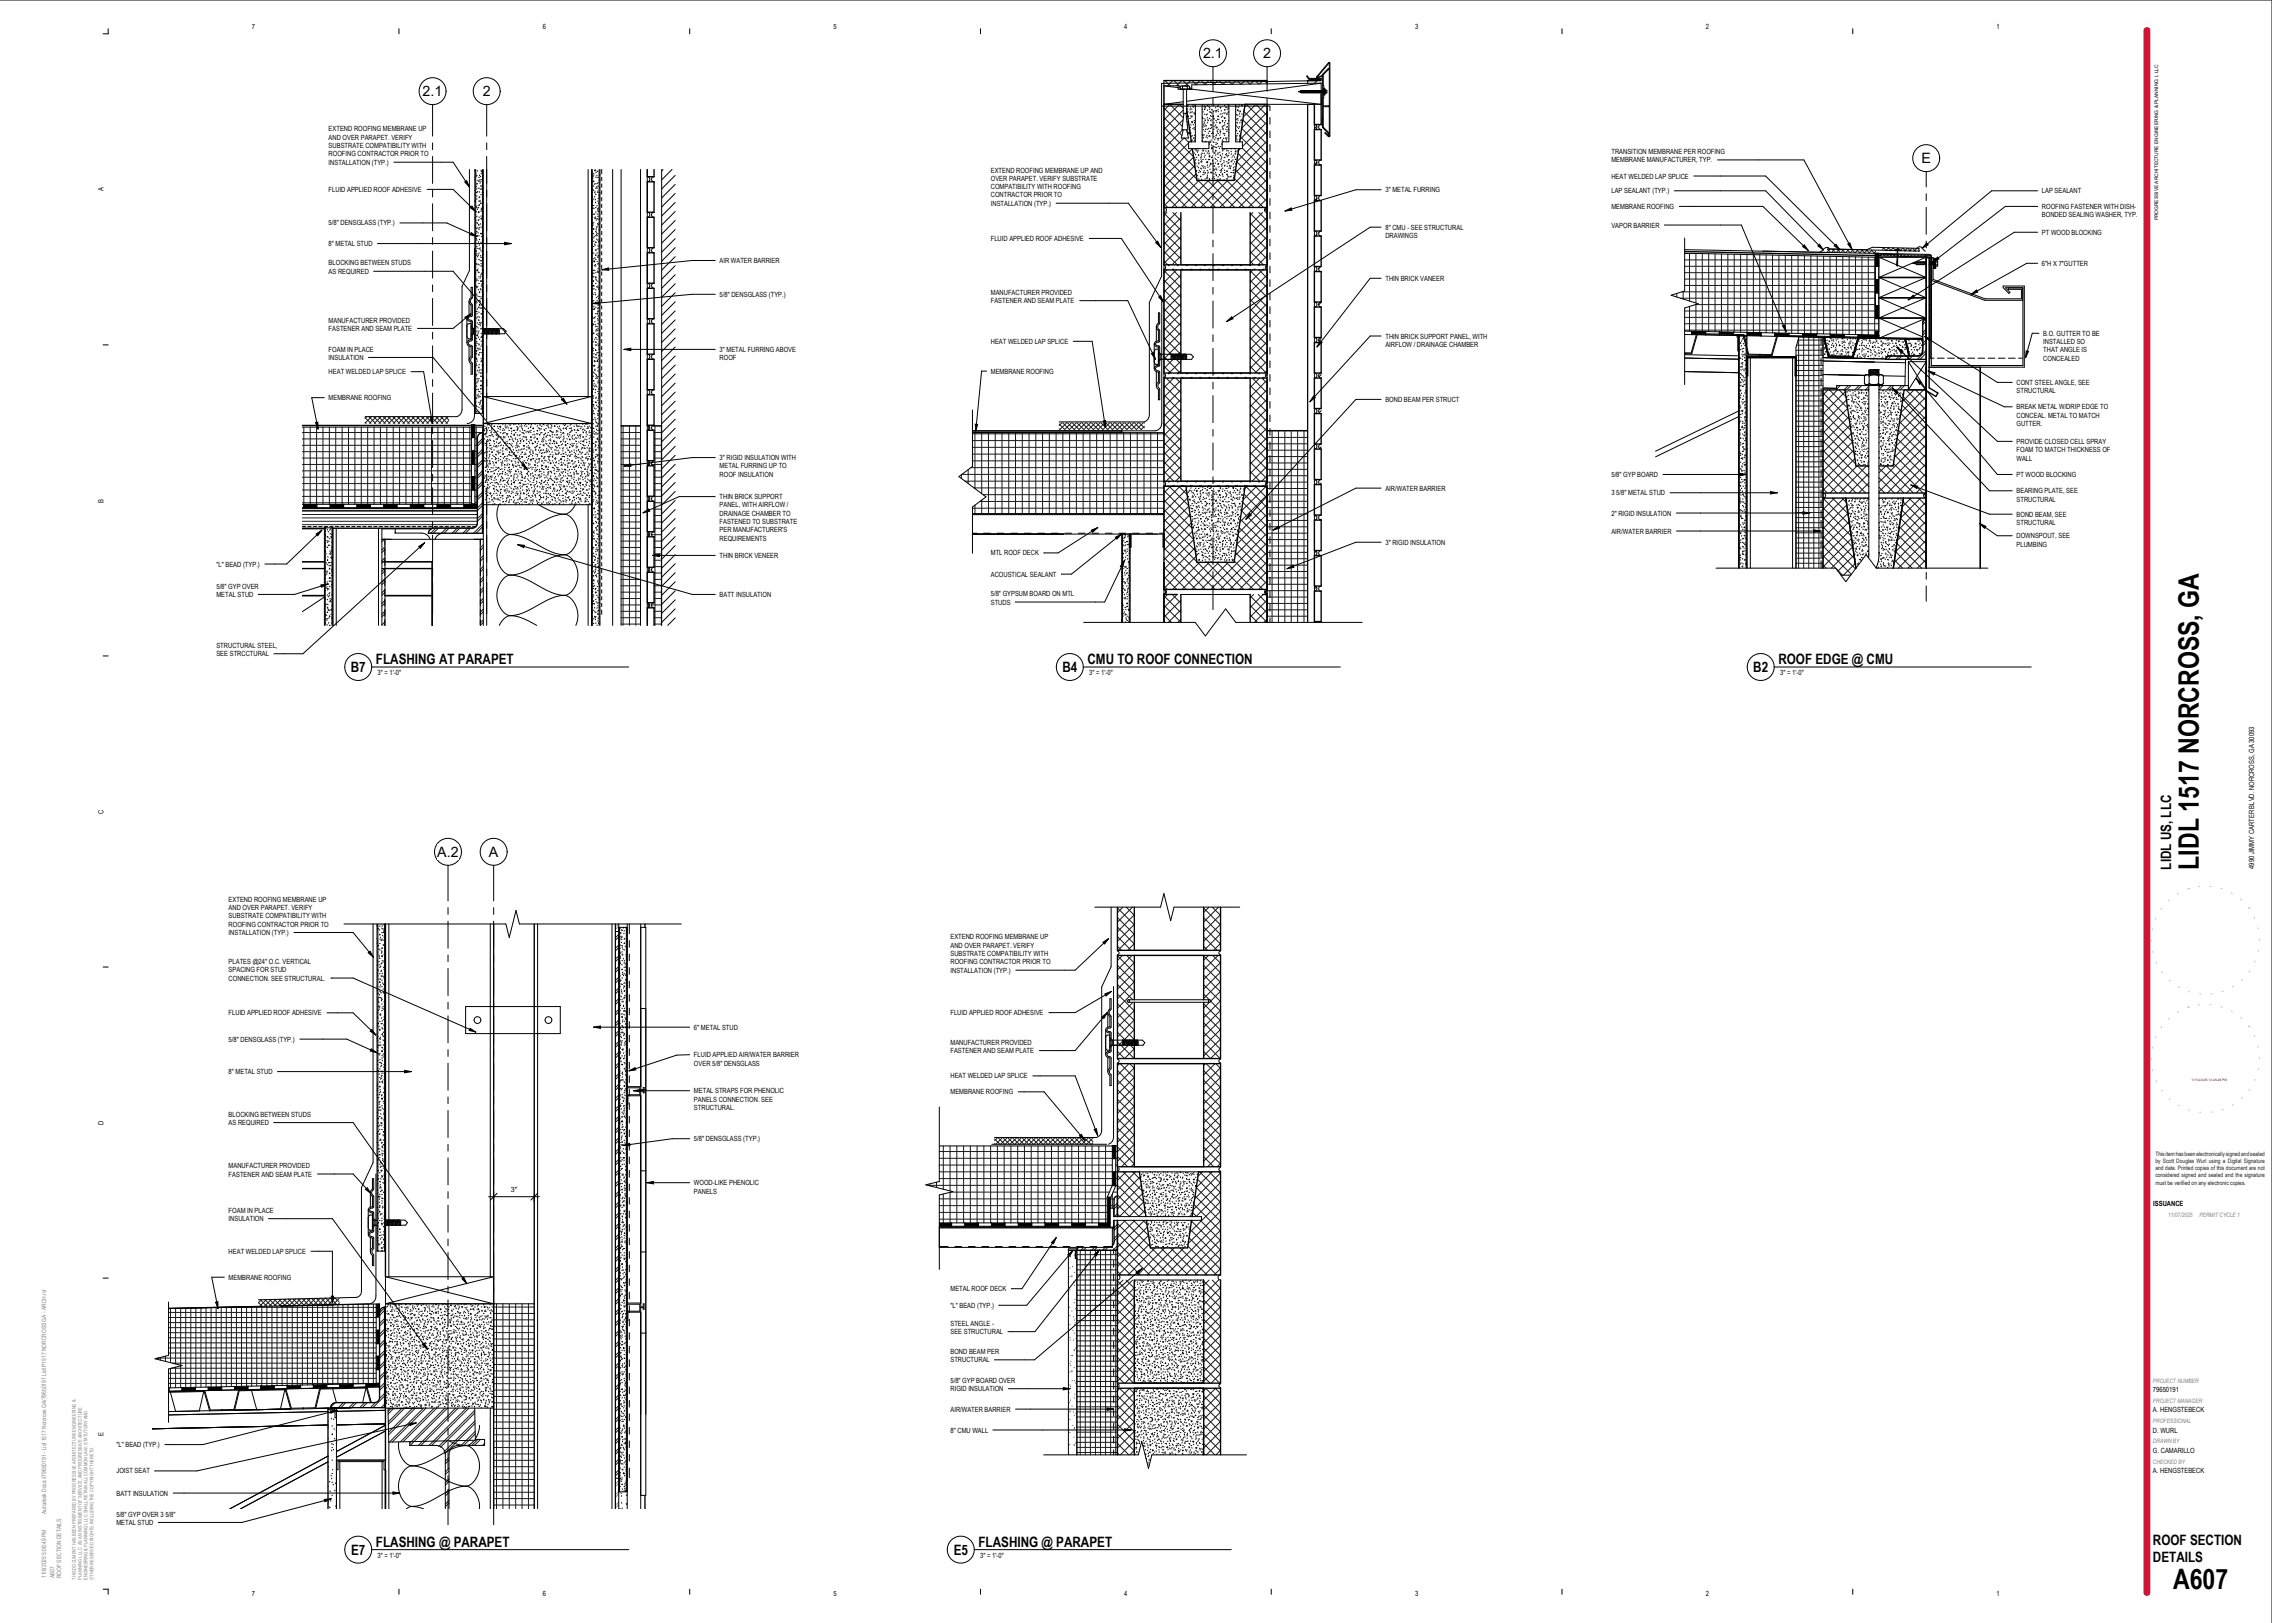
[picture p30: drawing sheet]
<svg xmlns="http://www.w3.org/2000/svg" width="1067mm" height="762mm" viewBox="0 0 1067 762" stroke-linecap="round" stroke-linejoin="round" font-family="sans-serif">
<defs><g id="words">
<g font-size="13.2">
<text x="1032" y="408" transform="rotate(-90 1032 408)">LIDL 1517 NORCROSS, GA</text>
<text x="1020" y="746">A607</text>
</g>
<g font-size="6.7">
<text x="565" y="27">2.1</text>
<text x="593" y="27">2</text>
<text x="198" y="45">2.1</text>
<text x="227" y="45">2</text>
<text x="902" y="77">E</text>
<text x="177" y="312">FLASHING AT PARAPET</text>
<text x="511" y="312">CMU TO ROOF CONNECTION</text>
<text x="835" y="312">ROOF EDGE @ CMU</text>
<text x="165" y="315">B7</text>
<text x="499" y="315">B4</text>
<text x="823" y="315">B2</text>
<text x="205" y="402">A.2</text>
<text x="230" y="402">A</text>
<text x="1019" y="408" transform="rotate(-90 1019 408)">LIDL US, LLC</text>
<text x="1011" y="725">ROOF SECTION</text>
<text x="165" y="730">E7</text>
<text x="177" y="726">FLASHING @ PARAPET</text>
<text x="448" y="730">E5</text>
<text x="459" y="726">FLASHING @ PARAPET</text>
<text x="1011" y="733">DETAILS</text>
</g>
<g font-size="3.4">
<text x="118" y="14">7</text>
<text x="255" y="14">6</text>
<text x="391" y="14">5</text>
<text x="528" y="14">4</text>
<text x="664" y="14">3</text>
<text x="801" y="14">2</text>
<text x="937" y="14">1</text>
<text x="154" y="62">EXTEND ROOFING MEMBRANE UP</text>
<text x="154" y="66">AND OVER PARAPET. VERIFY</text>
<text x="154" y="70">SUBSTRATE COMPATIBILITY WITH</text>
<text x="154" y="73">ROOFING CONTRACTOR PRIOR TO</text>
<text x="154" y="77">INSTALLATION (TYP.)</text>
<text x="757" y="72">TRANSITION MEMBRANE PER ROOFING</text>
<text x="757" y="76">MEMBRANE MANUFACTURER, TYP.</text>
<text x="465" y="81">EXTEND ROOFING MEMBRANE UP AND</text>
<text x="757" y="84">HEAT WELDED LAP SPLICE</text>
<text x="49" y="90" transform="rotate(-90 49 90)">A</text>
<text x="465" y="85">OVER PARAPET. VERIFY SUBSTRATE</text>
<text x="465" y="89">COMPATIBILITY WITH ROOFING</text>
<text x="154" y="90">FLUID APPLIED ROOF ADHESIVE</text>
<text x="465" y="93">CONTRACTOR PRIOR TO</text>
<text x="651" y="90">3&quot; METAL FURRING</text>
<text x="757" y="91">LAP SEALANT (TYP.)</text>
<text x="959" y="91">LAP SEALANT</text>
<text x="465" y="97">INSTALLATION (TYP.)</text>
<text x="757" y="98">MEMBRANE ROOFING</text>
<text x="959" y="98">ROOFING FASTENER WITH DISH-</text>
<text x="154" y="106">5/8&quot; DENSGLASS (TYP.)</text>
<text x="651" y="108">8&quot; CMU - SEE STRUCTURAL</text>
<text x="757" y="107">VAPOR BARRIER</text>
<text x="959" y="102">BONDED SEALING WASHER, TYP.</text>
<text x="465" y="113">FLUID APPLIED ROOF ADHESIVE</text>
<text x="651" y="112">DRAWINGS</text>
<text x="959" y="110">PT WOOD BLOCKING</text>
<text x="154" y="116">8&quot; METAL STUD</text>
<text x="154" y="125">BLOCKING BETWEEN STUDS</text>
<text x="338" y="123">AIR WATER BARRIER</text>
<text x="959" y="125">6&quot;H X 7&quot;GUTTER</text>
<text x="154" y="129">AS REQUIRED</text>
<text x="651" y="132">THIN BRICK VANEER</text>
<text x="338" y="139">5/8&quot; DENSGLASS (TYP.)</text>
<text x="465" y="138">MANUFACTURER PROVIDED</text>
<text x="465" y="142">FASTENER AND SEAM PLATE</text>
<text x="154" y="151">MANUFACTURER PROVIDED</text>
<text x="154" y="155">FASTENER AND SEAM PLATE</text>
<text x="465" y="161">HEAT WELDED LAP SPLICE</text>
<text x="651" y="159">THIN BRICK SUPPORT PANEL, WITH</text>
<text x="959" y="158">B.O. GUTTER TO BE</text>
<text x="959" y="162">INSTALLED SO</text>
<text x="154" y="165">FOAM IN PLACE</text>
<text x="338" y="165">3&quot; METAL FURRING ABOVE</text>
<text x="651" y="163">AIRFLOW / DRAINAGE CHAMBER</text>
<text x="959" y="165">THAT ANGLE IS</text>
<text x="154" y="169">INSULATION</text>
<text x="338" y="169">ROOF</text>
<text x="959" y="169">CONCEALED</text>
<text x="154" y="176">HEAT WELDED LAP SPLICE</text>
<text x="465" y="175">MEMBRANE ROOFING</text>
<text x="947" y="181">CONT STEEL ANGLE, SEE</text>
<text x="947" y="185">STRUCTURAL</text>
<text x="154" y="188">MEMBRANE ROOFING</text>
<text x="651" y="189">BOND BEAM PER STRUCT</text>
<text x="947" y="192">BREAK METAL W/DRIP EDGE TO</text>
<text x="947" y="196">CONCEAL. METAL TO MATCH</text>
<text x="947" y="200">GUTTER.</text>
<text x="947" y="208">PROVIDE CLOSED CELL SPRAY</text>
<text x="947" y="212">FOAM TO MATCH THICKNESS OF</text>
<text x="338" y="216">3&quot; RIGID INSULATION WITH</text>
<text x="338" y="220">METAL FURRING UP TO</text>
<text x="947" y="216">WALL</text>
<text x="338" y="224">ROOF INSULATION</text>
<text x="757" y="224">5/8&quot; GYP BOARD</text>
<text x="947" y="224">PT WOOD BLOCKING</text>
<text x="651" y="230">AIR/WATER BARRIER</text>
<text x="757" y="233">3 5/8&quot; METAL STUD</text>
<text x="947" y="232">BEARING PLATE, SEE</text>
<text x="49" y="236" transform="rotate(-90 49 236)">B</text>
<text x="338" y="234">THIN BRICK SUPPORT</text>
<text x="338" y="238">PANEL, WITH AIRFLOW /</text>
<text x="947" y="236">STRUCTURAL</text>
<text x="338" y="242">DRAINAGE CHAMBER TO</text>
<text x="757" y="242">2&quot; RIGID INSULATION</text>
<text x="947" y="243">BOND BEAM, SEE</text>
<text x="338" y="246">FASTENED TO SUBSTRATE</text>
<text x="338" y="250">PER MANUFACTURER'S</text>
<text x="757" y="251">AIR/WATER BARRIER</text>
<text x="947" y="247">STRUCTURAL</text>
<text x="338" y="254">REQUIREMENTS</text>
<text x="651" y="256">3&quot; RIGID INSULATION</text>
<text x="947" y="253">DOWNSPOUT, SEE</text>
<text x="947" y="257">PLUMBING</text>
<text x="338" y="262">THIN BRICK VENEER</text>
<text x="465" y="261">MTL ROOF DECK</text>
<text x="102" y="266">&quot;L&quot; BEAD (TYP.)</text>
<text x="465" y="271">ACOUSTICAL SEALANT</text>
<text x="102" y="276">5/8&quot; GYP OVER</text>
<text x="102" y="280">METAL STUD</text>
<text x="338" y="280">BATT INSULATION</text>
<text x="465" y="280">5/8&quot; GYPSUM BOARD ON MTL</text>
<text x="465" y="284">STUDS</text>
<text x="102" y="304">STRUCTURAL STEEL,</text>
<text x="102" y="308">SEE STRCCTURAL</text>
<text x="177" y="317">3&quot; = 1'-0&quot;</text>
<text x="511" y="317">3&quot; = 1'-0&quot;</text>
<text x="836" y="317">3&quot; = 1'-0&quot;</text>
<text x="49" y="382" transform="rotate(-90 49 382)">C</text>
<text x="1058" y="408" transform="rotate(-90 1058 408)">4990 JIMMY CARTER BLVD. NORCROSS, GA 30093</text>
<text x="107" y="423">EXTEND ROOFING MEMBRANE UP</text>
<text x="107" y="427">AND OVER PARAPET. VERIFY</text>
<text x="107" y="431">SUBSTRATE COMPATIBILITY WITH</text>
<text x="107" y="435">ROOFING CONTRACTOR PRIOR TO</text>
<text x="107" y="439">INSTALLATION (TYP.)</text>
<text x="446" y="441">EXTEND ROOFING MEMBRANE UP</text>
<text x="446" y="445">AND OVER PARAPET. VERIFY</text>
<text x="446" y="449">SUBSTRATE COMPATIBILITY WITH</text>
<text x="107" y="453">PLATES @24&quot; O.C. VERTICAL</text>
<text x="446" y="453">ROOFING CONTRACTOR PRIOR TO</text>
<text x="107" y="456">SPACING FOR STUD</text>
<text x="107" y="460">CONNECTION. SEE STRUCTURAL.</text>
<text x="446" y="457">INSTALLATION (TYP.)</text>
<text x="107" y="477">FLUID APPLIED ROOF ADHESIVE</text>
<text x="446" y="477">FLUID APPLIED ROOF ADHESIVE</text>
<text x="326" y="483">6&quot; METAL STUD</text>
<text x="107" y="489">5/8&quot; DENSGLASS (TYP.)</text>
<text x="446" y="491">MANUFACTURER PROVIDED</text>
<text x="326" y="496">FLUID APPLIED AIR/WATER BARRIER</text>
<text x="446" y="494">FASTENER AND SEAM PLATE</text>
<text x="326" y="500">OVER 5/8&quot; DENSGLASS</text>
<text x="107" y="504">8&quot; METAL STUD</text>
<text x="446" y="506">HEAT WELDED LAP SPLICE</text>
<text x="326" y="513">METAL STRAPS FOR PHENOLIC</text>
<text x="446" y="514">MEMBRANE ROOFING</text>
<text x="326" y="517">PANELS CONNECTION. SEE</text>
<text x="326" y="521">STRUCTURAL.</text>
<text x="107" y="524">BLOCKING BETWEEN STUDS</text>
<text x="49" y="528" transform="rotate(-90 49 528)">D</text>
<text x="107" y="528">AS REQUIRED</text>
<text x="326" y="536">5/8&quot; DENSGLASS (TYP.)</text>
<text x="107" y="548">MANUFACTURER PROVIDED</text>
<text x="107" y="552">FASTENER AND SEAM PLATE</text>
<text x="326" y="556">WOOD-LIKE PHENOLIC</text>
<text x="240" y="560">3&quot;</text>
<text x="326" y="560">PANELS</text>
<text x="107" y="569">FOAM IN PLACE</text>
<text x="1011" y="566">ISSUANCE</text>
<text x="107" y="573">INSULATION</text>
<text x="107" y="589">HEAT WELDED LAP SPLICE</text>
<text x="107" y="601">MEMBRANE ROOFING</text>
<text x="446" y="606">METAL ROOF DECK</text>
<text x="446" y="614">&quot;L&quot; BEAD (TYP.)</text>
<text x="446" y="623">STEEL ANGLE -</text>
<text x="446" y="626">SEE STRUCTURAL</text>
<text x="446" y="636">BOND BEAM PER</text>
<text x="446" y="640">STRUCTURAL</text>
<text x="446" y="649">5/8&quot; GYP BOARD OVER</text>
<text x="446" y="653">RIGID INSULATION</text>
<text x="1011" y="654">79650191</text>
<text x="446" y="663">AIR/WATER BARRIER</text>
<text x="1011" y="663">A. HENGSTEBECK</text>
<text x="49" y="674" transform="rotate(-90 49 674)">E</text>
<text x="446" y="673">8&quot; CMU WALL</text>
<text x="1011" y="673">D. WURL</text>
<text x="55" y="679">&quot;L&quot; BEAD (TYP.)</text>
<text x="1011" y="682">G. CAMARILLO</text>
<text x="55" y="692">JOIST SEAT</text>
<text x="1011" y="692">A. HENGSTEBECK</text>
<text x="55" y="702">BATT INSULATION</text>
<text x="55" y="712">5/8&quot; GYP OVER 3 5/8&quot;</text>
<text x="55" y="716">METAL STUD</text>
<text x="177" y="732">3&quot; = 1'-0&quot;</text>
<text x="460" y="732">3&quot; = 1'-0&quot;</text>
<text x="118" y="749">7</text>
<text x="255" y="749">6</text>
<text x="391" y="749">5</text>
<text x="528" y="749">4</text>
<text x="664" y="749">3</text>
<text x="801" y="749">2</text>
<text x="937" y="749">1</text>
</g>
<g font-size="2.8" fill="#231f20">
<text x="1012" y="543">This item has been electronically signed and sealed</text>
<text x="1012" y="546">by Scott Douglas Wurl using a Digital Signature</text>
<text x="1012" y="549">and date. Printed copies of this document are not</text>
<text x="1012" y="553">considered signed and sealed and the signature</text>
<text x="1012" y="556">must be verified on any electronic copies.</text>
</g>
<g font-size="2.8" fill="#808080">
<text x="1018" y="571">11/07/2025</text>
<text x="1033" y="571">PERMIT CYCLE 1</text>
<text x="1011" y="649">PROJECT NUMBER</text>
<text x="1011" y="659">PROJECT MANAGER</text>
<text x="1011" y="668">PROFESSIONAL</text>
<text x="1011" y="678">DRAWN BY</text>
<text x="1011" y="687">CHECKED BY</text>
<text x="22" y="711" transform="rotate(-90 22 711)">Autodesk Docs://79650191 - Lidl 1517 Norcross GA/79650191 Lidl P1517 NORCROSS GA - ARCH.rvt</text>
<text x="22" y="741" transform="rotate(-90 22 741)">11/6/2025 5:06:49 PM</text>
<text x="26" y="741" transform="rotate(-90 26 741)">A607</text>
<text x="29" y="741" transform="rotate(-90 29 741)">ROOF SECTION DETAILS</text>
</g>
<text font-size="2.3" x="1013" y="104" transform="rotate(-90 1013 104)">PROGRESSIVE ARCHITECTURE ENGINEERING &amp; PLANNING I, LLC</text>
<g font-size="2.3" fill="#808080">
<text x="36" y="742" transform="rotate(-90 36 742)">THIS DOCUMENT HAS BEEN PREPARED BY PROGRESSIVE ARCHITECTURE ENGINEERING &amp;</text>
<text x="38" y="742" transform="rotate(-90 38 742)">PLANNING I, LLC AS AN INSTRUMENT OF SERVICE, AND PROGRESSIVE ARCHITECTURE</text>
<text x="41" y="742" transform="rotate(-90 41 742)">ENGINEERING &amp; PLANNING I, LLC SHALL RETAIN ALL COMMON LAW, STATUTORY AND</text>
<text x="44" y="742" transform="rotate(-90 44 742)">OTHER RESERVED RIGHTS, INCLUDING THE COPYRIGHT THERETO.</text>
</g>
<text font-size="1.5" fill="#f00" x="1029" y="507">11/10/2025 12:45:28 PM</text>
</g></defs>
<path d="M177 612h1v6h-1zM177 625h1v6h-1z" fill="#000"/>
<g fill="#fff">
<path d="M121 610l38-1v4h-38z"/>
<path d="M154 661h4h-4v1h3v4h1v42h-4z"/>
<path d="M177 434h4v153h-4z"/>
<path d="M289 437h2v257h-2z"/>
<path d="M291 435h3v265h-3z"/>
</g>
<path d="M79 652v1zM85 651h7v2h-7zM98 651h6v2h-6zM110 651h6v1l-6 1zM122 651h7v1h-7zM135 650h6v2h-6zM147 650h6l1 2h-7zM159 650h7v1h-6zM172 650h6v1h-6zM177 637h1v6h-1z" fill="#000"/>
<g fill="#fff">
<path d="M181 612h51v49h-51z"/>
<path d="M182 661h41v15l-40 1z"/>
<path d="M79 614v22l-5 2 11 3-6 2v9l99-2v1v-2h-1v-37h1zM79 653l99-2z"/>
</g>
<g fill="none" stroke="#191919" stroke-width=".47">
<path d="M291 439l-2 1M291 440l-2 1M291 454l-2 1M291 444l-2 1M291 449l-2 1M291 459l-2 1M291 445l-2 2M291 450l-2 2M291 455l-2 2M291 465l-2 2M291 474l-2 1M291 464l-2 1"/>
<path d="M291 469l-2 1M291 479l-2 1M291 460l-2 2M291 470l-2 2M291 475l-2 2M291 484l-2 2M291 489l-2 2M291 494l-2 2M291 499l-2 2M291 480l-2 2M291 485l-2 2M291 490l-2 2"/>
<path d="M291 495l-2 2M291 504l-2 2M291 509l-2 2M291 514l-2 2M291 519l-2 2M291 500l-2 2M291 505l-2 2M291 510l-2 2M291 515l-2 2M291 524l-2 2M291 529l-2 2M291 534l-2 2"/>
<path d="M291 539l-2 2M291 520l-2 2M291 525l-2 2M291 530l-2 2M291 535l-2 2M291 544l-2 2M291 549l-2 2M291 554l-2 2M291 559l-2 2M291 540l-2 2M291 546l-2 1M291 551l-2 1"/>
<path d="M291 556l-2 1M291 579l-2 2M291 564l-2 2M291 569l-2 2M291 574l-2 2M291 561l-2 1M291 566l-2 1M291 571l-2 1M291 576l-2 1M291 590l-2 1M291 595l-2 1M291 600l-2 1"/>
<path d="M291 581l-2 1M291 586l-2 1M291 591l-2 1M291 596l-2 1M291 585l-2 1M79 616h98M79 619h98M80 614v26M82 614v26M85 614v27M87 614v37M90 614v37"/>
<path d="M92 614v37M94 614v37M97 614v37M99 614v37M101 614v37M102 614h75M104 614v37M106 614v37M109 614v37M111 614v37M113 614v37M116 614v37"/>
<path d="M118 613v38M121 613v38M122 610l3 3v38M123 610l-2 2 2 1M123 613v38M124 610l4 3v38M125 610l-3 3M127 610l3 3M127 610l-3 3M129 610l3 3M130 610l-4 3M130 613v38"/>
<path d="M131 610l3 3M132 610l-3 3M132 613v37M133 610l3 3M134 610l-3 3M135 613v37M135 610l3 3M137 610l-4 3M137 613v37M138 610l3 3M139 610l-3 3M140 613v37"/>
<path d="M140 610l3 3M141 610l-3 3M142 610l3 3M142 613v37M143 610l-3 3M144 613v37M146 610l-3 3M147 613v37M148 610l-3 3M149 610l3 3M149 613v37M150 610l-3 3-3-3"/>
<path d="M151 610l3 3M152 613v37M153 609l-4 4-3-3M153 609l3 4M154 613v37M156 613v37M158 613l-3-4-3 4M159 610l-3 3M159 611l-2-2-3 4M159 612v1v37M161 613v37M163 613v37"/>
<path d="M166 612v38M168 612v38M171 612v38M173 612v38M175 612v38M178 612h.1M181 614l-3 2M181 619l-3 2M181 615l-3 3M232 614h19M232 617h19M232 620h19"/>
<path d="M233 612v96M236 612v96M239 612v96M242 612v96M245 612v96M248 612v96M291 605l-2 1M291 610l-2 1M291 615l-2 1M291 620l-2 1M291 601l-2 1M291 606l-2 1"/>
<path d="M291 611l-2 1M291 616l-2 1M75 637v2M78 637v2M79 621h98M79 623h98M79 626h98M79 628h98M79 630h98M79 633h98M79 635h98M177 638h-103"/>
<path d="M181 624l-3 2M181 629l-3 2M181 634l-3 2M181 639l-3 3M181 620l-3 3M181 625l-3 3M181 630l-3 3M181 635l-3 3M232 638h19M232 623h19M232 626h19M232 629h19"/>
<path d="M232 632h19M232 635h19M291 625l-2 1M291 621l-2 2M291 626l-2 2M291 630l-2 1M291 635l-2 1M291 640l-2 1M291 631l-2 2M291 636l-2 2M79 650h98M79 645h98"/>
<path d="M79 647h98M80 642v10M80 653h.1M80 642h97M81 640h96M82 642v10M82 653h.1M85 641v10M85 653h.1M87 653h.1M90 653h.1M92 653h.1"/>
<path d="M94 653h.1M97 653h.1M99 653h.1M101 653h.1M104 653h.1M106 653h.1M109 653h.1M111 653h.1M113 652v1M116 652v1M118 652h.1M121 652h.1"/>
<path d="M123 652h.1M125 652h.1M128 652h.1M130 652h.1M132 652h.1M135 652h.1M137 652h.1M140 652h.1M140 652h4M142 652h.1M144 652h.1M147 652h.1"/>
<path d="M149 652h.1M152 652h.1M154 652h.1M156 652h.1M157 659l-2 2M159 652h.1M161 651v1M161 659l-2 2M162 659l-2 2M163 651h.1M166 651h.1M166 659l-2 2"/>
<path d="M167 659l-2 2M168 651h.1M171 651h.1M171 659l-2 2M172 659l-2 2M173 651h.1M175 651h.1M176 658l-2 3M178 649v1M178 651h.1M178 650h.1M181 644l-3 3"/>
<path d="M181 654l-3 3M181 659l-2 2M181 640l-3 3M181 645l-3 3M181 650l-3 3M181 649l-3 3M181 655l-6 6M232 641h19M232 644h19M232 647h19M232 650h19M232 653h19"/>
<path d="M232 656h19M232 659h19M291 645l-2 1M291 650l-2 1M291 655l-2 2M291 660l-2 2M291 641l-2 2M291 646l-2 2M291 651l-2 2M291 656l-2 2M181 660l-1 1M183 661l-1 2"/>
<path d="M185 661l-3 3M189 661l-7 7M190 661l-8 8M194 661l-12 11M195 661l-13 13M199 661l-16 16M200 661l-16 16M204 661l-16 16M205 661l-16 16M209 661l-17 17M210 661l-17 18M214 661l-18 18"/>
<path d="M215 661l-17 18M219 661l-18 18M220 661l-17 18M223 662l-17 17M223 663l-16 16M223 667l-14 15M223 668l-14 14M223 672l-6 7M223 673l-5 6M224 676l-2 3M226 676l-3 3M228 678l-1 1"/>
<path d="M232 662h19M232 665h19M232 668h19M232 671h19M232 674h19M232 677h19M232 680h19M291 665l-2 2M291 670l-2 2M291 675l-2 2M291 661l-2 2M291 666l-2 2"/>
<path d="M291 671l-2 2M291 676l-2 2M211 684l-2 2M211 689l-2 2M211 694l-2 2M211 699l-2 2M211 686l-2 1M211 691l-2 1M211 696l-2 1M232 683h19M232 686h19M232 689h19"/>
<path d="M232 692h19M232 695h19M232 698h19M291 680l-2 2M291 685l-2 2M291 690l-2 2M291 681l-2 2M291 686l-2 2M291 691l-2 2M211 704l-2 2M211 701l-2 1M211 706l-2 1"/>
<path d="M232 701h19M232 704h19M232 707h19"/>
</g>
<path d="M181 434v165M303 434v1M121 613l-42 1M156 613h-24M179 614h2v47h-26l1-2h1h19l2-2v-41zM181 636v50M158 661h-4v47M181 690v18M303 702v6" fill="none" stroke="#000" stroke-width=".63"/>
<g fill="none" stroke="#000" stroke-width=".47">
<path d="M162 434h76l1 6 3-13 2 7h76M175 434v112l-5 12v48a2.9 2.9 0 0 1-2 3l-47 1M177 434v153h4M177 435h.1M177 436h.1M177 434v1M177 434v153M178 436h-1M178 436v1M178 435h1M178 439h1M178 439h.1"/>
<path d="M179 434h.1M179 436h1M179 438h1M180 435h-1M180 439h.1M180 436h.1M180 438h.1M180 434h.1M180 437h1M180 440h1M180 437v1M180 436l1 1"/>
<path d="M181 434v153M181 439h.1M181 434v274M183 434v165M230 434v165M232 434v274M251 434v274M252 434v274M287 434v274M289 434v274M289 437h2M291 434v274"/>
<path d="M291 435h3M291 435v265M291 436h.1M291 438h.1M291 438h1M292 440h-1M292 436v1M292 437h.1M292 440h.1M293 435v1M293 438h.1M293 437h.1"/>
<path d="M294 435v1M294 438h.1M294 435v265M294 439h.1M294 437h.1M294 434v274M295 434v4M301 435h2v267h-2M301 434v78h1v-1v2v-1h-1v102h1v-2v3v-1h-1v94M177 441h.1M177 453h.1M177 451h.1"/>
<path d="M177 442h.1M177 444h.1M177 447h.1M177 455h.1M177 458h.1M177 443h.1M177 457h.1M177 456h1M178 444h-1M178 444h.1M178 448v1M178 445v1"/>
<path d="M178 460h.1M178 451v1M178 443h1M178 446h1M178 454h1M178 457h1M178 450h1M178 449h.1M178 441h1M178 453h.1M179 460h.1M179 454h.1"/>
<path d="M179 440h.1M179 456h.1M179 458h.1M179 452v1M179 441v1M179 446v1M179 441h1M179 447h1M179 449h1M179 452h1M179 458h1M179 447v1"/>
<path d="M179 451h1M180 457h-1M180 445h-1M180 441v1M180 444h.1M180 458v1M180 454h.1M180 444h1M180 448h1M180 451h1M180 455h1M180 459h1"/>
<path d="M180 459h.1M180 451v1M180 443v1M181 441h-1M181 447h.1M181 453h.1M181 445h.1M181 451v1M181 454v1M291 458v1M291 452v1M291 455h.1"/>
<path d="M291 457h.1M291 445h.1M291 451h.1M291 441h.1M291 447h.1M291 449h.1M291 452h.1M291 458h.1M291 459h.1M291 447v1M291 450h.1M291 444h1"/>
<path d="M292 442v1M292 453h.1M292 444h.1M292 448h.1M292 451h.1M292 455h.1M292 459h.1M292 441h.1M292 447h.1M292 457v1M292 445h.1M292 445l1 1"/>
<path d="M292 456v1M293 448l-1 1M293 450h.1M293 458h.1M293 441h.1M293 446h.1M293 452h.1M293 454h.1M293 457h.1M293 443h.1M293 451h.1M293 455l1 1"/>
<path d="M294 458h.1M294 452l-1 1M294 444h-1M294 460h.1M294 448h.1M294 442h.1M294 445h.1M294 449h.1M294 456h.1M294 454h.1M294 450v1M294 453h.1"/>
<path d="M294 457v1M294 447h.1M294 441h.1M295 442v3M295 448v3M295 454v3M177 463h.1M177 464h.1M177 466h.1M177 469h.1M177 475h.1M177 477h.1"/>
<path d="M177 476h.1M177 465h.1M177 478h1M178 474h.1M178 466l-1 1M178 468v1M178 472v1M178 471h.1M178 470h.1M178 473h.1M178 467h.1M178 465h1"/>
<path d="M178 468h1M178 476h1M178 480h1M178 472h1M178 461h.1M178 463v1M178 461h1M178 466h1M179 476h.1M179 462v1M179 476v1M179 468v1"/>
<path d="M179 466h.1M179 469h.1M179 460h1M179 463h1M179 469h1M179 471h1M179 474h1M179 478h.1M179 470h.1M179 473h1M180 461v1M180 479l-1 1"/>
<path d="M180 466h.1M180 472v1M180 464v1M180 479h.1M180 462h.1M180 462h1M180 466h1M180 470h1M180 473h1M180 477h1M180 474h.1M181 477v1"/>
<path d="M181 471v1M181 475h.1M181 474h.1M181 476h.1M181 479h.1M181 470h.1M181 469h.1M219 473h44v12h-44zM291 475h.1M291 466h.1M291 480h.1M291 472h.1"/>
<path d="M291 469v1M291 479v1M291 460h.1M291 463h.1M291 469h.1M291 471h.1M291 474h.1M291 467v1M291 473h.1M291 460v1M291 460h1M292 462h.1"/>
<path d="M292 465h.1M292 476h.1M292 468h.1M292 465v1M292 478h.1M292 466h.1M292 470h.1M292 473h.1M292 469h.1M292 480h.1M292 476h1M292 479h.1"/>
<path d="M293 470h.1M293 472v1M293 475h.1M293 469h.1M293 472h.1M293 464h.1M293 463h.1M293 465h.1M293 468h.1M293 474h.1M293 476h.1M293 480h.1"/>
<path d="M293 461v1M293 467v1M293 473v1M293 461l1 1M293 478h1M294 475h-1M294 478v1M294 470v1M294 464h.1M294 467h.1M294 471h.1M294 475h.1"/>
<path d="M294 478h.1M294 468h.1M294 463h.1M294 469v1M294 461h.1M295 461v3M295 467v3M295 473v3M295 480v3M301 473h2M177 485h.1M177 487v1"/>
<path d="M177 482h.1M177 481h.1M177 487h.1M177 489h.1M177 492h.1M177 498h.1M177 500h.1M177 493h.1M178 480v1M178 491h-1M178 491h.1M178 495h.1"/>
<path d="M178 482h.1M178 483v1M178 488h1M178 491h1M178 499h1M178 495h1M178 483l1 1M178 497v1M179 489h-1M179 487h-1M179 499h.1M179 481h.1"/>
<path d="M179 491h.1M179 481h1M179 483h1M179 486h1M179 492h1M179 494h1M179 497h1M179 493h1M179 495l1 1M179 498h1M180 492h.1M180 486h.1"/>
<path d="M180 485h.1M180 488h.1M180 483h.1M180 490v1M180 495h.1M180 487h.1M180 482h1M180 485h1M180 489h1M180 493h1M180 496h1M180 500h.1"/>
<path d="M180 481h.1M180 496h.1M180 483h1M181 494h.1M181 489v1M181 481h.1M181 498h.1M291 499v1M291 494h.1M291 481h.1M291 483h.1M291 486h.1"/>
<path d="M291 492h.1M291 497h.1M291 481v1M291 498h.1M291 494v1M291 497h1M291 489h.1M291 491h1M292 485h.1M292 486l-1 1M292 487h.1M292 498v1"/>
<path d="M292 490h.1M292 489h.1M292 483v1M292 482h.1M292 493h.1M292 496h.1M292 500h.1M292 492l1 1M293 493h-1M293 485h-1M293 482v1M293 497h.1"/>
<path d="M293 494h.1M293 485h.1M293 486h.1M293 488h.1M293 491h.1M293 499h.1M293 490h.1M293 496h.1M294 499l-1 1M294 482v1M294 489h.1M294 481h.1"/>
<path d="M294 483h.1M294 487h.1M294 490h.1M294 495h.1M294 482h.1M294 497v1M294 500h.1M294 494h.1M294 492h.1M294 488h.1M295 486v3M295 492v4"/>
<path d="M295 499v3M177 510h.1M177 514h.1M177 503h.1M177 509h.1M177 511h.1M177 512h.1M177 501v1M177 515v1M177 502l1 1M178 503h.1M178 515h.1"/>
<path d="M178 517v1M178 520h.1M178 504h.1M178 518v1M178 514h.1M178 502h1M178 513h1M178 506h1M178 517h1M178 508h.1M178 510h1M179 510h-1"/>
<path d="M179 520h-1M179 512v1M179 511l-1 1M179 506v1M179 501h.1M179 503h.1M179 505h.1M179 516h.1M179 503h1M179 505h1M179 508h1M179 514h1"/>
<path d="M179 519h1M179 500h.1M179 514v1M179 506h.1M179 504h.1M180 508v1M180 516h-1M180 507v1M180 513h.1M180 517h.1M180 501h.1M180 507h1"/>
<path d="M180 511h1M180 515h1M180 518h1M180 505l1 1M180 510v1M180 502h.1M181 518h.1M181 512h.1M181 503l-1 1M291 511h.1M291 505v1M291 502h.1"/>
<path d="M291 504h.1M291 503h.1M291 505h.1M291 508h.1M291 514h.1M291 516h.1M291 519h.1M291 518h.1M291 514v1M291 510h.1M291 507v1M291 519h1"/>
<path d="M292 507h.1M292 512h.1M292 504h.1M292 511h.1M292 515h.1M292 518h.1M292 514h.1M292 506h.1M292 503v1M293 515h-1M293 517h.1M293 507h-1"/>
<path d="M293 519h.1M293 516h.1M293 502h.1M293 508h.1M293 510h.1M293 513h.1M293 512h.1M293 514h1M293 508l1 1M294 502v1M294 505h.1M294 511h.1"/>
<path d="M294 503h.1M294 507h.1M294 501h.1M294 517v1M294 509h.1M294 512h.1M294 516h.1M294 512v1M294 518v1M294 510h.1M294 511h6v3h-6M294 520h.1"/>
<path d="M294 506h.1M294 510h7M295 505v3M295 511v4M295 518v3M301 514h-6l-1 4M301 512h1M302 512h1M177 532h.1M177 536h.1M177 534v1M177 520h.1"/>
<path d="M177 522h.1M177 525h.1M177 531h.1M177 533h.1M177 528v1M177 522v1M177 524h.1M177 525h1M178 527h.1M178 521h.1M178 525h.1M178 537v1"/>
<path d="M178 539h.1M178 531h.1M178 529h.1M178 521h1M178 524h1M178 535h1M178 528h1M178 539h1M178 530h.1M179 532l-1 1M179 535h.1M179 523h.1"/>
<path d="M179 521h.1M179 527v1M179 527h.1M179 525h.1M179 525h1M179 527h1M179 530h1M179 536h1M179 538h1M179 537h.1M179 528v1M179 520h1"/>
<path d="M180 539h.1M180 538h.1M180 533h.1M180 535h.1M180 537v1M180 531h.1M180 531v1M180 523h.1M180 522h1M180 526h1M180 529h1M180 533h1"/>
<path d="M180 537h1M180 525v1M180 521h.1M180 528h1M181 530h.1M181 524l-1 1M181 524h.1M181 520v1M181 534h.1M181 540h.1M181 523h.1M181 538h.1"/>
<path d="M291 534h.1M291 522h.1M291 525h.1M291 539h.1M291 530v1M291 526h.1M291 528v1M291 527h.1M291 530h.1M291 536h.1M291 538h.1M291 532h.1"/>
<path d="M292 537v1M292 532h.1M292 534h.1M292 521h.1M292 535h.1M292 526v1M292 522h.1M292 526h.1M292 529h.1M292 533h.1M292 537h.1M292 530h.1"/>
<path d="M292 524h.1M292 524v1M292 536h.1M292 527h.1M292 528h.1M292 529h1M293 523h.1M293 539v1M293 537l-1 1M293 521v1M293 521h.1M293 524h.1"/>
<path d="M293 530h.1M293 532h.1M293 535h.1M293 531h.1M293 522v1M293 520h.1M293 536v1M294 525h.1M294 533v1M294 529h.1M294 539v1M294 523h.1"/>
<path d="M294 527h.1M294 531h.1M294 534h.1M294 538h.1M294 537h.1M294 522h.1M294 528h.1M295 524v3M295 530v4M295 537v3M174 560v7M177 551v57a4 4 0 0 1-5 4l-90 2"/>
<path d="M177 557h.1M177 542h.1M177 545h.1M177 548h.1M177 554h.1M177 556h.1M177 559h.1M177 546h.1M177 552h.1M178 549v1M178 550h-1M178 553v1"/>
<path d="M178 542h.1M178 544h1M178 547h1M178 555h1M178 558h1M178 551h1M178 541h.1M178 557h1M179 542h-1M179 556h-1M179 559v1M179 548h-1"/>
<path d="M179 553v1M179 546h.1M179 547v1M179 550h.1M179 557v1M179 549v1M179 552h.1M179 541h1M179 548h1M179 550h1M179 553h1M179 559h1"/>
<path d="M179 540h.1M179 559h.1M179 542l1 1M180 545h.1M180 555h.1M180 552h.1M180 544h.1M180 542h.1M180 560h.1M180 553v1M180 545v1M180 540l1 1"/>
<path d="M180 545h1M180 549h1M180 552h1M180 556h1M180 560h1M180 548h.1M180 552l1 1M181 555h-1M181 558v1M181 548h.1M181 545h.1M291 558h.1"/>
<path d="M291 556h.1M291 549h.1M291 552h.1M291 546h.1M291 553h.1M291 548v1M291 541h.1M291 548h.1M291 550h.1M291 559h.1M291 551h.1M291 545h.1"/>
<path d="M291 540h.1M291 541v1M291 543l1 1M292 556h-1M292 547l-1 1M292 554h.1M292 545h.1M292 557h.1M292 558v1M292 549h.1M292 540h.1M292 552h.1"/>
<path d="M292 556h.1M292 560h.1M292 547h.1M292 551h1M293 552h.1M293 543v1M293 544h.1M293 541h.1M293 547h.1M293 553h.1M293 555h.1M293 558h.1"/>
<path d="M293 545h.1M293 556v1M293 559h.1M293 554v1M294 555h.1M294 549h.1M294 558h-1M294 551v1M294 548h.1M294 554h.1M294 542h.1M294 546h.1"/>
<path d="M294 550h.1M294 557h.1M294 544h.1M294 541h.1M294 546v1M294 540v1M294 550v1M295 543v3M295 550v3M295 556v3M301 550h2M173 576l1 2h1"/>
<path d="M173 568v11M175 579l-2 1 2 1M175 570h-1l-1 2M175 575h2M175 573h2M175 572l1 1v2l-1 1M175 579v-9l-2-2 2-1v-5a2.1 2.1 0 0 1 0-4v-5v5a2.1 2.1 0 0 0 0 4v5a1.5 1.5 0 0 0-2 0 1.5 1.5 0 0 0 0 2h2v9a1.7 1.7 0 0 0-2 2 1.7 1.7 0 0 0 2 1v5a2.1 2.1 0 0 0 0 3v5v-5v-1v-2v-5M177 577h.1M177 567h.1M177 579h.1M177 573h.1M177 565h.1"/>
<path d="M177 570h.1M177 576h.1M177 578h.1M177 571h.1M177 575v1M177 569l1 1M177 560h.1M178 574l-1 1M178 572h.1M178 574h.1M178 568h.1M178 561v1"/>
<path d="M178 562h.1M178 564v1M178 567h.1M178 566h1M178 562h1M178 573h1M178 563h.1M178 561h.1M178 569h1M178 577h.1M179 577h-1M179 578l-1 1"/>
<path d="M179 570h.1M179 580h.1M179 574v1M179 561h1M179 564h1M179 570h1M179 572h1M179 575h1M179 562l1 1M179 573h.1M179 565h.1M180 567h.1"/>
<path d="M180 574v1M180 566h.1M180 580h.1M180 576h.1M180 563h1M180 567h1M180 571h1M180 574h1M180 578h1M180 578v1M180 572v1M180 579v1"/>
<path d="M180 575h1M181 569h-1M181 577h.1M181 561h-1M181 565h.1M181 567h.1M181 570v1M181 562h.1M181 573v2v-2h9l1 1-1 1h-9M182 573v2zM182 573l1 2zM183 573v2z"/>
<path d="M183 573l1 2zM184 573v2zM185 573v2zM185 573l1 2zM186 573v2zM187 573v2zM188 573v2zM291 568v1M291 561h.1M291 564h.1M291 570h.1M291 572h.1"/>
<path d="M291 575h.1M291 573h.1M291 562v1M291 576v1M291 566h.1M291 566h1M292 578h-1M292 570h-1M292 578v1M292 579v1M292 563h.1M292 567h.1"/>
<path d="M292 571h.1M292 574h.1M292 578h.1M292 577h.1M292 572v1M292 573l1 1M292 564v1M292 576h1M293 562h-1M293 570h.1M293 564h.1M293 574h.1"/>
<path d="M293 566h.1M293 568v1M293 569h.1M293 575h.1M293 577h.1M293 562v1M293 575v1M293 579h.1M293 561h1M294 560l-1 1M294 571v1M294 570h.1"/>
<path d="M294 576h.1M294 562h.1M294 561h.1M294 568h.1M294 572h.1M294 579h.1M294 564h.1M294 577h.1M294 569h.1M294 575h.1M294 565h.1M295 562v3"/>
<path d="M295 569v3M295 575v3M174 581v7M177 581h.1M177 587h.1M177 582v1M178 584v1M178 584h.1M178 580h1M178 584h1M179 582h.1M179 586h.1"/>
<path d="M179 581h1M179 583h1M179 586h1M179 583v1M180 587h-1M180 586h.1M180 584v1M180 585h1M180 582h1M181 583h-1M181 587h.1M291 580v1"/>
<path d="M291 599h.1M291 583v1M291 593h.1M291 597v1M291 589v1M291 595v1M291 581h.1M291 583h.1M291 586h.1M291 592h.1M291 594h.1M291 597h.1"/>
<path d="M291 587h.1M291 598h.1M291 591h.1M291 588h1M292 590v1M292 584v1M292 581h.1M292 582h.1M292 589h.1M292 593h.1M292 596h.1M292 593v1"/>
<path d="M292 583h.1M292 585h.1M292 595h.1M292 587h.1M292 598h1M293 586h.1M293 596h.1M293 591h.1M293 600h.1M293 580h.1M293 588h.1M293 597h.1"/>
<path d="M293 599h.1M293 589v1M293 581h.1M293 583l1 1M294 591h-1M294 583h-1M294 596h.1M294 592h.1M294 598v1M294 583h.1M294 587h.1M294 590h.1"/>
<path d="M294 594h.1M294 598h.1M294 595h.1M294 589h.1M294 585v1M294 591h.1M294 599v1M294 593h.1M295 581v3M295 588v3M295 594v3M301 588h2"/>
<path d="M79 611v25l-6 2 12 3-6 2v25M121 613l-42 1M132 613l46-1v6h-1M178 612h-1v37h1v-18h-1M181 612l51-13h-51l51 13M181 612h.1M181 612h70M181 614h.1M181 616v1M181 614h1M181 620h1M182 620h.1"/>
<path d="M182 615v1M182 613h.1M182 613h1M182 617h1M182 617h.1M182 612v1M183 617h.1M183 620h.1M183 614h1M183 616h1M183 619h1M183 613h.1"/>
<path d="M184 615h.1M184 617v1M184 619v1M184 616h.1M184 614h.1M184 615h1M184 618h1M185 617h-1M185 612h.1M185 618v1M185 615v1M185 613h1"/>
<path d="M185 619h1M185 620h1M186 613h-1M186 613h.1M186 614v1M186 618h.1M186 616h1M186 620h1M187 618h.1M187 617h.1M187 616v1M187 613h.1"/>
<path d="M187 613h1M187 615h1M187 614h.1M188 618v1M188 614h1M188 617h1M188 612h.1M189 614h.1M189 616h.1M189 620h1M189 618h1M190 616l-1 1"/>
<path d="M190 618h.1M190 620h.1M190 614h.1M190 616h.1M190 619h.1M190 618h1M190 615h1M190 619h1M190 612h1M191 614h.1M191 614h1M191 617h1"/>
<path d="M191 615h.1M192 619h.1M192 613h1M192 616h1M192 620h1M193 617h.1M193 615h.1M193 618v1M193 619h.1M193 615l1 1M193 617h1M193 619h1"/>
<path d="M194 614h.1M194 613h.1M194 614v1M194 617h1M194 614h1M194 618h1M195 617h.1M195 614v1M195 619h.1M195 613h1M195 616h1M196 620h.1"/>
<path d="M196 613h.1M196 618l1 1M196 612l1 1M197 615h.1M197 617h.1M197 615h-1M197 616h.1M197 620h.1M197 616h1M197 618h1M198 613h.1M198 612h.1"/>
<path d="M198 617v1M198 618h.1M198 616h.1M198 613h1M198 617h1M198 620h1M198 619h.1M199 614h.1M199 615v1M199 618h1M200 615h.1M200 620h.1"/>
<path d="M200 615h-1M200 614h.1M200 613h.1M200 618h.1M201 614h.1M201 618h.1M201 616h.1M201 619v1M201 613h1M202 615h.1M202 617h.1M202 620h.1"/>
<path d="M202 614h-1M202 615v1M202 618v1M203 616h.1M203 619h.1M203 617h.1M203 613v1M203 613h.1M204 619h-1M204 614h.1M204 620h.1M204 619h.1"/>
<path d="M204 616v1M204 616h.1M205 617h.1M205 615h.1M205 612v1M205 616h.1M206 614h.1M206 616h.1M206 619h.1M206 616v1M206 613h.1M206 612h.1"/>
<path d="M207 615h.1M207 618h.1M207 614v1M207 619h.1M207 616h.1M208 613h.1M208 619h.1M208 617v1M208 612h.1M208 617h1M209 616h.1M209 620h.1"/>
<path d="M209 613v1M209 619h.1M209 617h.1M209 612h.1M209 614v1M210 613h.1M210 615h.1M210 618h.1M210 617v1M210 615v1M210 617h.1M211 615h.1"/>
<path d="M211 614h.1M211 617h.1M211 619v1M212 613h-1M212 620h.1M212 618h.1M212 619h.1M212 613h.1M212 615h.1M212 617v1M212 615v1M213 615h.1"/>
<path d="M213 617h.1M213 618v1M213 613h.1M214 618h.1M214 614h.1M214 617h.1M214 613h.1M215 618h-1M215 613h.1M215 616h.1M215 620h.1M215 618h.1"/>
<path d="M215 614v1M216 616h-1M216 613h.1M216 614h-1M216 617h.1M216 619h.1M216 617v1M216 616h.1M217 612h.1M217 614h.1M217 618h.1M218 619h.1"/>
<path d="M218 616v1M218 613h.1M218 616h.1M218 617v1M218 618h.1M218 614h.1M218 616h1M219 619h-1M219 615h.1M219 619h.1M219 612v1M219 614h.1"/>
<path d="M220 615h.1M220 612h.1M220 616h.1M220 618h.1M220 616v1M220 619h.1M221 613h.1M221 617h.1M221 620h.1M221 615h.1M221 618v1M221 619h1"/>
<path d="M221 613h1M222 613h.1M222 614v1M222 615h1M223 619v1M223 614h.1M223 618h.1M223 617h.1M223 612h.1M224 618l-1 1M224 615h.1M224 617h.1"/>
<path d="M224 620h.1M224 618h.1M224 613h.1M224 616h1M225 612v1M225 614v1M225 615h.1M225 616h.1M225 619h.1M225 619v1M225 618h1M226 614h.1"/>
<path d="M226 620h.1M226 615h.1M226 618h.1M226 615v1M227 619h.1M227 613h.1M227 617h.1M227 613v1M228 616h.1M228 618h.1M228 615h.1M228 612h.1"/>
<path d="M228 614h.1M228 619h.1M229 618h-1M229 614h.1M229 615h.1M229 618h.1M229 619h.1M230 614h.1M230 613h.1M230 619h1M230 615h.1M230 616v1"/>
<path d="M231 617h-1M231 615h.1M231 616h.1M231 620h.1M231 613v1M232 613h-1M232 617h.1M232 618v1M232 616h.1M291 603h.1M291 605h.1M291 608h.1"/>
<path d="M291 615v1M291 620h.1M291 612h.1M291 609h.1M291 615h.1M291 617h.1M292 613h.1M292 600h-1M292 614l-1 1M292 606h.1M292 601h.1M292 604h.1"/>
<path d="M292 600h.1M292 608h.1M292 612h.1M292 619h.1M292 605v1M292 607v1M292 618h.1M292 616h.1M292 617h.1M293 617h.1M293 611h.1M293 610v1"/>
<path d="M293 602h.1M293 613h.1M293 609h.1M293 614h.1M293 620h.1M293 615v1M293 609v1M293 612h.1M293 606h1M293 604h.1M294 608h.1M294 613h-1"/>
<path d="M294 602h.1M294 619h-1M294 618v1M294 617h.1M294 606v1M294 601h.1M294 605h.1M294 610h.1M294 613h.1M294 611h.1M294 616h.1M294 612h6v4h-6"/>
<path d="M294 612h7M295 600v3M295 607v3M295 613v3M295 619v4M301 616h-6l-1 4M74 638h.1M177 625h1M177 637h1M181 635h.1M181 629h.1M181 621h.1"/>
<path d="M181 639h.1M181 622h1M181 625h1M181 633h1M181 636h1M181 627h.1M181 630l1 1M182 636l-1 1M182 631v1M182 634h-1M182 624h.1M182 638h.1"/>
<path d="M182 625h.1M182 621h1M182 624h1M182 628h1M182 632h1M182 635h1M182 639h1M182 637h1M183 639h.1M183 626l-1 1M183 632v1M183 635v1"/>
<path d="M183 630h.1M183 632h.1M183 634h.1M183 628h.1M183 627h1M183 630h1M183 636h1M183 638h1M183 622v1M183 621h.1M183 625h.1M184 621h.1"/>
<path d="M184 622v1M184 637v1M184 637h.1M184 628v1M184 626h.1M184 638h.1M184 630h.1M184 622h1M184 626h1M184 633h1M184 637h1M184 629h1"/>
<path d="M184 634l1 1M185 639l-1 1M185 623h.1M185 632v1M185 627h.1M185 624v1M185 622h.1M185 640h.1M185 621h1M185 624h1M185 630h1M185 632h1"/>
<path d="M185 635h1M185 634h.1M185 626h.1M186 639h.1M186 635v1M186 633h.1M186 635h.1M186 637h.1M186 628v1M186 631h.1M186 620v1M186 625v1"/>
<path d="M186 623h1M186 627h1M186 631h1M186 634h1M186 638h1M186 628h1M187 622h-1M187 624h.1M187 630h-1M187 620v1M187 631v1M187 637h.1"/>
<path d="M187 622v1M187 635h.1M187 633h.1M187 624v1M187 624h1M187 626h.1M187 635h1M187 637h1M187 629h1M187 639h.1M187 637l1 1M188 626h.1"/>
<path d="M188 630h.1M188 627h.1M188 633h.1M188 631h.1M188 621h1M188 625h1M188 628h1M188 632h1M188 636h1M188 639h1M188 623h1M188 620v1"/>
<path d="M188 635h.1M189 636h.1M189 622h.1M189 638h.1M189 634h.1M189 628v1M189 623h.1M189 637v1M189 629h.1M189 631h.1M189 623h1M189 631h1"/>
<path d="M189 634h1M189 629h1M189 627h.1M189 633h1M190 627h.1M190 639h-1M190 621h.1M190 630l-1 1M190 623v1M190 626h.1M190 636h.1M190 622h1"/>
<path d="M190 626h1M190 630h1M190 633h1M190 637h1M190 633v1M190 625h.1M191 629h.1M191 623h-1M191 635h.1M191 626v1M191 633h.1M191 621v1"/>
<path d="M191 636h.1M191 626h.1M191 640h.1M191 625h1M191 628h1M191 634h1M191 636h1M191 639h1M192 629l-1 1M192 621h-1M192 639h.1M192 631h.1"/>
<path d="M192 622l-1 1M192 637v1M192 631v1M192 634h.1M192 632h.1M192 636h.1M192 624h1M192 631h1M192 635h1M192 630h1M193 624h.1M193 626v1"/>
<path d="M193 625h.1M193 638h-1M193 639v1M193 629h.1M193 623h.1M193 639h.1M193 627h-1M193 621h.1M193 622h1M193 628h1M193 630h1M193 633h1"/>
<path d="M193 639h1M193 628h.1M193 632h1M194 634h-1M194 632h-1M194 636h.1M194 621h.1M194 635v1M194 624v1M194 629h.1M194 623h.1M194 621h1"/>
<path d="M194 625h1M194 632h1M194 636h1M194 629h1M195 624h-1M195 638h-1M195 622h.1M195 630h-1M195 628h.1M195 634v1M195 639v1M195 631v1"/>
<path d="M195 637h.1M195 639h.1M195 627h1M195 622h1M195 635h1M195 638h1M196 629v1M196 632h.1M196 633h-1M196 634h.1M196 626h.1M196 624h-1"/>
<path d="M196 622h.1M196 635v1M196 624v1M196 627v1M196 635h1M196 623h1M196 626h1M196 630h1M196 634h1M196 637h1M197 637h-1M197 639v1"/>
<path d="M197 627v1M197 630h.1M197 622h.1M197 632h.1M197 631v1M197 623h.1M197 621h1M197 627h1M197 632h1M197 638h1M197 629h1M198 625h.1"/>
<path d="M198 633h.1M198 639h.1M198 637v1M198 636v1M198 640h.1M198 626h.1M198 636h.1M198 630h1M198 627v1M198 632l1 1M198 624h1M198 628h1"/>
<path d="M198 631h1M198 639h1M199 635h.1M199 629h.1M199 623h.1M199 635h-1M199 625h.1M199 632v1M199 627v1M199 621v1M199 622h.1M199 638h.1"/>
<path d="M199 636h.1M200 621h.1M200 623h.1M200 626h.1M200 632h.1M200 634h.1M200 637h.1M200 623l-1 1M200 630v1M200 625h.1M200 635h.1M200 639h.1"/>
<path d="M200 631h.1M200 628v1M200 628h1M201 622h.1M201 625h.1M201 633h.1M201 636h.1M201 629h.1M201 620v1M201 621h.1M201 639h.1M201 635h.1"/>
<path d="M201 627h.1M201 624v1M201 635l1 1M202 638h.1M202 626h.1M202 628h.1M202 631h.1M202 637h.1M202 639h.1M202 636h-1M202 628h-1M202 632h.1"/>
<path d="M202 630v1M202 624v1M202 623h.1M202 623h1M203 620l-1 1M203 623h.1M203 627h.1M203 630h.1M203 634h.1M203 638h.1M203 633v1M203 632h.1"/>
<path d="M203 624h.1M203 626h.1M203 639v1M203 637v1M203 631h1M204 622h.1M204 625h.1M204 631h.1M204 633h.1M204 636h.1M204 623v1M204 628h.1"/>
<path d="M204 630h.1M204 638v1M204 635v1M205 635h.1M205 621h.1M205 624h.1M205 628h.1M205 632h.1M205 639h.1M205 629h.1M205 623h-1M205 637h.1"/>
<path d="M205 631h.1M205 633v1M205 627v1M205 621v1M205 626h1M205 626h.1M205 640h.1M205 620h1M205 631v1M206 636v1M206 625h.1M206 627h.1"/>
<path d="M206 630h.1M206 636h.1M206 638h.1M206 629h-1M206 633h.1M206 629h.1M206 620h.1M206 634h.1M207 621v1M207 636h-1M207 622h.1M207 626h.1"/>
<path d="M207 633h.1M207 637h.1M207 629h.1M207 627l-1 1M207 626v1M207 625h.1M207 639h.1M207 638v1M207 638h1M208 621h.1M208 624h.1M208 630h.1"/>
<path d="M208 632h.1M208 635h.1M208 634h.1M208 623v1M208 636v1M208 630v1M208 624v1M208 633h.1M208 627h.1M208 629h.1M208 623h1M208 639l1 1"/>
<path d="M209 634l-1 1M209 623h.1M209 627h.1M209 631h.1M209 634h.1M209 638h.1M209 622h.1M209 628h.1M209 632h.1M209 637h.1M209 629h.1M209 621h.1"/>
<path d="M209 625h1M210 630l-1 1M210 624h.1M210 626h.1M210 635h.1M210 637h.1M210 629h.1M210 629v1M210 636v1M210 634h.1M210 638h.1M210 622h.1"/>
<path d="M210 625h.1M210 635h1M211 637h.1M211 621h.1M211 625h.1M211 632h.1M211 636h.1M211 639h.1M211 639v1M211 626v1M211 633v1M211 632v1"/>
<path d="M211 627v1M211 630h.1M211 634h.1M211 626h.1M211 620h1M212 621h-1M212 625h.1M212 623h.1M212 631h.1M212 634h.1M212 629h.1M212 635h.1"/>
<path d="M212 622h.1M212 636v1M212 628h.1M212 640h.1M212 626h.1M212 638h.1M212 630h.1M213 632v1M213 622h.1M213 626h.1M213 630h.1M213 633h.1"/>
<path d="M213 637h.1M213 639h.1M213 620v1M213 625h.1M213 624h.1M213 638h1M214 634h-1M214 626h-1M214 623h.1M214 625h.1M214 628h.1M214 634h.1"/>
<path d="M214 636h.1M214 636v1M214 630v1M214 635h.1M214 633h.1M214 639h.1M214 629h.1M214 628v1M214 620h.1M214 625l1 1M215 628h.1M215 630h.1"/>
<path d="M215 622h.1M215 624h.1M215 627h.1M215 631h.1M215 635h.1M215 638h.1M215 620v1M215 637h.1M215 624v1M216 635v1M216 638l-1 1M216 623v1"/>
<path d="M216 622h.1M216 628h.1M216 630h.1M216 633h.1M216 639h.1M216 626h.1M216 627h.1M216 621h1M216 631h.1M217 620l-1 1M217 639v1M217 634v1"/>
<path d="M217 633v1M217 621h.1M217 625h.1M217 632h.1M217 636h.1M217 629h.1M217 622h.1M217 638h.1M217 626h.1M217 628l1 1M217 623h.1M217 637h.1"/>
<path d="M217 631h1M218 625h.1M218 627h-1M218 622h.1M218 624h.1M218 627h.1M218 633h.1M218 635h.1M218 638h.1M218 639h.1M218 621h.1M218 630v1"/>
<path d="M218 623v1M218 634h.1M218 640h.1M218 638l1 1M219 633h-1M219 627h.1M219 625h-1M219 623h.1M219 626h.1M219 630h.1M219 634h.1M219 637h.1"/>
<path d="M219 631h.1M219 635h.1M219 626v1M219 636h.1M219 624h1M220 640h-1M220 636v1M220 629h.1M220 621h.1M220 639h.1M220 627h.1M220 632h.1"/>
<path d="M220 638h.1M220 635h.1M220 630v1M220 622v1M220 631v1M220 634h1M221 628h.1M221 638h-1M221 622h.1M221 636h.1M221 624h.1M221 631h.1"/>
<path d="M221 635h.1M221 639h.1M221 626v1M221 625h.1M221 620v1M221 637h.1M222 630h.1M222 628h-1M222 634h.1M222 621h.1M222 626h.1M222 632h.1"/>
<path d="M222 637h.1M222 622v1M222 635h.1M222 627h.1M223 639v1M223 624h.1M223 638h.1M223 622h.1M223 625h.1M223 633h.1M223 636h.1M223 629h.1"/>
<path d="M223 630h.1M223 627v1M223 632h.1M223 634v1M223 631h.1M223 637h.1M223 631h1M224 625h.1M224 627h.1M224 629v1M224 626h.1M224 628h.1"/>
<path d="M224 631h.1M224 637h.1M224 639h.1M224 640h.1M224 634h.1M224 623h.1M224 622h.1M224 635v1M224 633h1M225 637h.1M225 623h.1M225 627h.1"/>
<path d="M225 630h.1M225 634h.1M225 638h.1M225 625v1M225 622h.1M226 631l-1 1M226 623h-1M226 622v1M226 633h.1M226 622h.1M226 625h.1M226 631h.1"/>
<path d="M226 636h.1M226 635h.1M226 639h.1M226 637v1M226 636v1M226 640h.1M226 626h.1M226 634h.1M226 628h1M227 630h.1M227 627v1M227 632v1"/>
<path d="M227 626v1M227 621h.1M227 624h.1M227 628h.1M227 632h.1M227 635h.1M227 639h.1M227 623h.1M227 629h.1M227 625h.1M227 636h1M227 622h.1"/>
<path d="M228 636h-1M228 628v1M228 623v1M228 627h.1M228 630h.1M228 636h.1M228 638h.1M228 633h.1M228 625h.1M228 639h.1M228 621h.1M228 631h.1"/>
<path d="M229 625v1M229 632h.1M229 638h.1M229 622h.1M229 626h.1M229 633h.1M229 629h.1M229 637h.1M229 631h1M229 621h.1M229 635h.1M229 627h.1"/>
<path d="M229 633h1M230 624l-1 1M230 635v1M230 629v1M230 636h.1M230 624h.1M230 628h.1M230 626h.1M230 621h.1M230 630h.1M230 632h.1M230 635h.1"/>
<path d="M230 637v1M230 622h.1M230 639h.1M231 621h.1M231 631h-1M231 622l-1 1M231 631v1M231 632h.1M231 624h.1M231 623h.1M231 627h.1M231 631h.1"/>
<path d="M231 634h.1M231 638h.1M231 636h.1M231 633v1M231 639v1M231 628l1 1M232 637h-1M232 627h.1M291 632h.1M291 627h.1M291 640h.1M291 626h.1"/>
<path d="M291 628h.1M291 631h.1M291 637h.1M291 639h.1M291 621h.1M291 635v1M291 633h1M291 625h.1M291 635h1M292 637h.1M292 628v1M292 631v1"/>
<path d="M292 625v1M292 628h.1M292 623h.1M292 627h.1M292 634h.1M292 624h.1M292 630h.1M292 638h.1M292 620l1 1M292 631h.1M293 623h.1M293 621h-1"/>
<path d="M293 633h.1M293 624v1M293 622h.1M293 625h.1M293 631h.1M293 636h.1M293 638h.1M293 634h.1M293 626h.1M293 640h.1M293 630l1 1M294 627h-1"/>
<path d="M294 623h.1M294 629h.1M294 621h.1M294 624h.1M294 628h.1M294 632h.1M294 635h.1M294 639h.1M294 620v1M294 636h.1M294 630h.1M294 638h.1"/>
<path d="M294 634h.1M295 626v3M295 632v3M295 638v4M301 626h2M79 652l99-2v1l-99 2M79 654l17-1 2 9M79 652v1M80 654l2 9M85 651v2M92 651v2M96 653l-2 9"/>
<path d="M98 651v2M104 651v2M110 651v2M112 653l-2 9h-11l-3-9M116 651v1M122 651v1M129 651v1M134 653l-2 9h-11l-3-9M135 650v2M141 650v2M147 650v2M150 652l-2 9h-11l-3-9"/>
<path d="M153 650l1 2M156 652l2 7M159 650l1 1M166 650v1M172 652l-2 7M172 650v1M172 651l2 8M174 659l-2-7h-22l-2 9M177 643h1M181 659h.1M181 651h.1M181 651v1"/>
<path d="M181 657v1M181 642h1M181 644h1M181 647h1M181 653h1M181 655h1M181 658h1M181 655h.1M181 652h1M181 645h.1M182 659h-1M182 654h.1"/>
<path d="M182 656h.1M182 650h.1M182 646h.1M182 644h.1M182 646v1M182 649h.1M182 643h1M182 646h1M182 650h1M182 654h1M182 657h1M182 647v1"/>
<path d="M182 643h.1M182 653v1M182 659h1M182 651h.1M183 641v1M183 641h-1M183 655h.1M183 652h.1M183 642h.1M183 656v1M183 641h1M183 647h1"/>
<path d="M183 649h1M183 652h1M183 658h1M183 645h.1M183 643v1M183 657v1M183 649v1M184 649h.1M184 647h-1M184 659h.1M184 651h.1M184 642h.1"/>
<path d="M184 644h1M184 648h1M184 655h1M184 659h1M184 640h1M184 651h1M184 657h1M185 653l-1 1M185 659h.1M185 645h-1M185 653h.1M185 643h.1"/>
<path d="M185 647h.1M185 649v1M185 655h.1M185 652h.1M185 646h.1M185 641h1M185 643h1M185 646h1M185 652h1M185 654h1M185 657h1M185 656h.1"/>
<path d="M185 642h1M186 644v1M186 660h-1M186 655h.1M186 649v1M186 641h.1M186 659v1M186 651h.1M186 643h.1M186 648h.1M186 642h1M186 645h1"/>
<path d="M186 649h1M186 653h1M186 656h1M187 658h-1M187 652h-1M187 640v1M187 656h.1M187 645v1M187 645h.1M187 659v1M187 658h.1M187 647h.1"/>
<path d="M187 646h1M187 648h.1M187 657h1M187 659h1M187 640h1M187 651h1M187 660h1M188 656h.1M188 650v1M188 654h.1M188 652v1M188 652h.1"/>
<path d="M188 655h.1M188 641v1M188 649h.1M188 655v1M188 645h.1M188 643h1M188 647h1M188 650h1M188 654h1M188 643h.1M188 647l1 1M189 642h.1"/>
<path d="M189 658h-1M189 644h.1M189 650h.1M189 640h.1M189 648h.1M189 651h.1M189 660h.1M189 651v1M189 642h1M189 645h1M189 653h1M189 656h1"/>
<path d="M189 640h1M189 651h1M189 655h1M190 643v1M190 648h.1M190 640h.1M190 654h.1M190 646h.1M190 644h.1M190 640v1M190 641h1M190 644h1"/>
<path d="M190 648h1M190 652h1M190 655h1M190 656h.1M190 647v1M191 659h-1M191 653v1M191 657h.1M191 655v1M191 658h.1M191 652h.1M191 646h.1"/>
<path d="M191 650h.1M191 642h.1M191 648h.1M191 650l1 1M191 645h1M191 647h1M191 650h1M191 656h1M191 658h1M192 652h-1M192 643l-1 1M192 641h.1"/>
<path d="M192 643h.1M192 653h.1M192 659h.1M192 654h.1M192 657h.1M192 658h.1M192 646h.1M192 642h1M192 646h1M192 653h1M192 657h1M192 646l1 1"/>
<path d="M193 648h.1M193 651h.1M193 649h-1M193 655h.1M193 644h.1M193 653h.1M193 656l1 1M193 641h1M193 644h1M193 650h1M193 652h1M193 655h1"/>
<path d="M193 642h.1M194 659h.1M194 643v1M194 655h.1M194 649h.1M194 651h.1M194 645h.1M194 653v1M194 648h1M194 643h1M194 647h1M194 654h1"/>
<path d="M194 658h1M194 640h1M194 651h1M194 642h1M195 644h.1M195 652h.1M195 646h.1M195 640v1M195 657h.1M195 641h.1M195 655h.1M195 644h1"/>
<path d="M195 646h1M195 655h1M195 657h1M195 647h.1M196 644l-1 1M196 654h.1M196 649v1M196 656v1M196 648h.1M196 642h.1M196 647h.1M196 658h.1"/>
<path d="M196 659l1 1M196 641h1M196 645h1M196 648h1M196 652h1M196 656h1M196 659h1M197 651h-1M197 643h-1M197 640v1M197 658h.1M197 652h.1"/>
<path d="M197 652v1M197 644h.1M197 654h.1M197 656v1M197 651h.1M197 645h1M197 660h.1M197 643h1M197 649h1M197 654h1M197 640h1M197 651h1"/>
<path d="M198 647h.1M198 657l-1 1M198 649h.1M198 643v1M198 660h.1M198 648v1M198 642h.1M198 652v1M198 650h.1M198 642h1M198 646h1M198 650h1"/>
<path d="M198 653h1M198 657h1M199 656h-1M199 657h.1M199 653v1M199 645h.1M199 643h.1M199 650h.1M199 644v1M200 643h.1M200 645h.1M200 648h.1"/>
<path d="M200 654h.1M200 656h.1M200 659h.1M200 642v1M200 646h-1M200 660h.1M200 652h.1M200 655h.1M200 649v1M200 657v1M200 653h.1M200 659v1"/>
<path d="M200 640v1M200 650h1M201 644h.1M201 647h.1M201 655h.1M201 658h.1M201 640h.1M201 651h.1M201 652h.1M201 646v1M201 640v1M201 642h.1"/>
<path d="M201 656h.1M201 648h.1M201 643h.1M201 645v1M201 645h.1M201 657h.1M201 655v1M201 649h.1M201 660h1M202 642h.1M202 648h.1M202 650h.1"/>
<path d="M202 653h.1M202 659h.1M202 659h-1M202 652h.1M202 644h.1M202 641h.1M202 641v1M202 645h.1M202 645l1 1M203 641h.1M203 645h.1M203 649h.1"/>
<path d="M203 652h.1M203 656h.1M203 654v1M203 658h.1M203 657h.1M203 648h.1M203 651h.1M203 653h1M203 655h1M204 649h-1M204 641h-1M204 642h.1"/>
<path d="M204 644h.1M204 647h.1M204 655h.1M204 658h.1M204 649v1M204 643v1M204 646h.1M204 650v1M204 648h.1M204 656v1M204 654h.1M204 658v1"/>
<path d="M204 641h1M205 643h.1M205 646h.1M205 650h.1M205 654h.1M205 657h.1M205 651h.1M205 645h.1M205 656h.1M205 646v1M205 644h.1M205 652v1"/>
<path d="M205 648l1 1M206 654h-1M206 641h.1M206 647h.1M206 649h.1M206 652h.1M206 658h.1M206 660h.1M206 654h.1M206 642v1M206 657h.1M206 656h.1"/>
<path d="M206 648v1M206 646h.1M207 652v1M207 646v1M207 644h.1M207 648h.1M207 655h.1M207 659h.1M207 640h.1M207 658h.1M207 650h.1M207 649h.1"/>
<path d="M207 651h.1M207 645h.1M207 659v1M207 641v1M207 644h1M207 644v1M208 654h.1M208 642h-1M208 641h.1M208 643h.1M208 646h.1M208 652h.1"/>
<path d="M208 657h.1M208 659h.1M208 647h.1M208 655v1M208 651v1M209 648l-1 1M209 640l-1 1M209 642h.1M209 645h.1M209 649h.1M209 653h.1M209 656h.1"/>
<path d="M209 644h.1M209 650h.1M209 657h.1M209 659h.1M209 651v1M210 649v1M210 655v1M210 652h.1M210 657h.1M210 659h.1M210 640h.1M210 651h.1"/>
<path d="M210 644v1M210 654h.1M210 648h.1M210 642h.1M210 646h.1M210 647h.1M210 641h1M210 657h1M211 653h-1M211 643h.1M211 647h.1M211 650h.1"/>
<path d="M211 654h.1M211 658h.1M211 651h.1M211 640v1M211 655h.1M211 654v1M211 642h.1M211 642l1 1M212 643h-1M212 647h.1M212 657v1M212 642h.1"/>
<path d="M212 645h.1M212 653h.1M212 656h.1M212 651h.1M212 649h.1M212 660h.1M212 659h.1M212 650v1M212 658v1M212 652l1 1M213 655h.1M213 657h.1"/>
<path d="M213 641h.1M213 644h.1M213 648h.1M213 652h.1M213 659h.1M213 651h.1M213 653v1M213 643h.1M213 647v1M213 645h.1M213 650h.1M213 646v1"/>
<path d="M214 640h.1M214 656h-1M214 642v1M214 645h.1M214 647h.1M214 650h.1M214 656h.1M214 658h.1M214 660h.1M214 653h.1M214 649v1M214 641h.1"/>
<path d="M214 657v1M214 645v1M214 651h.1M215 650h.1M215 652h.1M215 642h.1M215 646h.1M215 649h.1M215 653h.1M215 657h.1M215 658h.1M215 656h.1"/>
<path d="M215 643h.1M215 645v1M215 659v1M215 655l1 1M215 658h1M216 647h-1M216 660h.1M216 648h.1M216 641h.1M216 644h.1M216 650h.1M216 652h.1"/>
<path d="M216 655h.1M216 650v1M216 654h.1M216 653h.1M216 647h.1M216 655v1M216 643h1M217 645v1M217 643h-1M217 656h.1M217 643h.1M217 647h.1"/>
<path d="M217 654h.1M217 658h.1M217 640h.1M217 651h.1M217 644h.1M217 650h.1M217 648v1M217 648h.1M217 659v1M217 653h1M218 651l-1 1M218 641h.1"/>
<path d="M218 644h.1M218 649h.1M218 655h.1M218 657h.1M218 646h.1M218 654h.1M218 658v1M219 655l-1 1M219 647l-1 1M219 651h.1M219 641h.1M219 645h.1"/>
<path d="M219 648h.1M219 652h.1M219 656h.1M219 659h.1M219 653v1M219 657h.1M219 650h.1M219 644h.1M219 646h.1M219 642h.1M219 648l1 1M220 642v1"/>
<path d="M220 659h.1M220 651v1M220 643v1M220 643h.1M220 649h.1M220 654h.1M220 640h.1M220 651h.1M220 641h.1M220 653h.1M220 656v1M220 656h1"/>
<path d="M221 646h-1M221 644h.1M221 642h.1M221 646h.1M221 650h.1M221 653h.1M221 657h.1M221 649h.1M221 647v1M221 641v1M221 655h.1M222 652l-1 1"/>
<path d="M222 654h.1M222 642h.1M222 656h.1M222 656v1M222 643h.1M222 645h.1M222 648h.1M222 659h.1M222 653h.1M222 643v1M222 647h.1M222 649h.1"/>
<path d="M222 651l1 1M222 645l1 1M223 659h-1M223 651h-1M223 648v1M223 642h.1M223 647h.1M223 655h.1M223 658h.1M223 640h.1M223 651h.1M223 652h.1"/>
<path d="M223 654v1M223 644h.1M223 659h.1M223 647h1M224 641h-1M224 655h-1M224 647h.1M224 652h.1M224 644v1M224 642h.1M224 648h.1M224 650h.1"/>
<path d="M224 653h.1M224 659h.1M224 656v1M224 658h.1M225 657h.1M225 659v1M225 651h.1M225 643h.1M225 641h.1M225 645h.1M225 649h.1M225 652h.1"/>
<path d="M225 656h.1M225 640v1M225 650h.1M225 644h.1M225 654v1M225 648l1 1M225 642l1 1M226 654h-1M226 645h.1M226 660h-1M226 657v1M226 641h.1"/>
<path d="M226 642h.1M226 644h.1M226 647h.1M226 653h.1M226 655h.1M226 658h.1M226 648h.1M226 650h1M227 655h.1M227 650h.1M227 655v1M227 643h.1"/>
<path d="M227 646h.1M227 654h.1M227 657h.1M227 653h.1M227 647v1M227 644h.1M228 640h.1M228 659h.1M228 646h.1M228 660h.1M228 653h.1M228 641h.1"/>
<path d="M228 647h.1M228 652h.1M228 658h.1M228 651v1M228 655h.1M228 657v1M228 649h.1M228 645l1 1M229 648h.1M229 640h-1M229 650h.1M229 644h.1"/>
<path d="M229 655h.1M229 659h.1M229 640h.1M229 651h.1M229 640v1M229 641v1M229 656h.1M229 647v1M229 643h.1M229 645h.1M229 653h.1M229 657h.1"/>
<path d="M229 649h.1M230 658h.1M230 646h.1M230 658v1M230 641h.1M230 643h.1M230 652h.1M230 654h.1M230 657h.1M230 650v1M230 643v1M231 643h.1"/>
<path d="M231 653h-1M231 645h-1M231 656h.1M231 654v1M231 658h.1M231 642h.1M231 645h.1M231 649h.1M231 653h.1M231 648h.1M231 651h1M232 653h.1"/>
<path d="M232 647h.1M232 649h.1M232 641h.1M291 647v1M291 650h.1M291 652h.1M291 646h.1M291 642h.1M291 648h.1M291 653h.1M291 659h.1M291 656h.1"/>
<path d="M291 644v1M291 658h.1M291 655h.1M291 649v1M292 659v1M292 659h.1M292 648h.1M292 652h.1M292 641h.1M292 645h.1M292 649h.1M292 656h.1"/>
<path d="M292 644h.1M292 640v1M292 642h.1M292 653v1M293 645l-1 1M293 645h.1M293 655h.1M293 658h.1M293 642h.1M293 644h.1M293 647h.1M293 653h.1"/>
<path d="M293 660h.1M293 659h.1M293 656h.1M293 648h.1M293 650v1M293 653h1M294 655h.1M294 649l-1 1M294 641l-1 1M294 649h.1M294 643h.1M294 645h.1"/>
<path d="M294 646h.1M294 650h.1M294 654h.1M294 657h.1M294 651h.1M294 647v1M294 642h.1M294 658h.1M294 644h.1M295 645v3M295 651v3M295 657v4"/>
<path d="M98 662l-19 1M104 662h.1M136 662h-26M142 661h.1M154 661h.1M154 667h.1M154 676h.1M154 661l-17 1-3-9h-22l-2 9h-12M154 669l-83 2M154 663l-75 1M154 661h4v47M154 661v1h3v4h1"/>
<path d="M154 670h.1M155 663h.1M156 666h.1M156 669h.1M156 674h.1M156 680h.1M156 678h.1M156 673h.1M156 678h1M157 666v1M157 671h.1M157 675v1"/>
<path d="M157 663h.1M158 672h.1M158 678h.1M159 661h.1M165 661h-10M181 661h.1M181 669h-23M181 662l-23 1M181 672l-23 12M181 669l-23 13M181 661h51M183 661h.1"/>
<path d="M183 677v31M183 660h1M184 660h.1M184 660v1M186 660h1M187 677a10 10 0 0 0 6 11M190 661h.1M191 661h.1M192 661h.1M192 660v1M192 660h1M192 677v2h13a4 4 0 0 1 4 4v25"/>
<path d="M194 661h.1M195 660l-1 1M195 660h1M197 660h1M198 661h.1M198 661h-16l1 16M200 661h.1M203 660v1M205 661h.1M206 661h.1M209 660h.1M211 676l4 2 4 1"/>
<path d="M213 660h1M215 660h.1M217 660v1M218 660h.1M218 661h.1M218 661h1M219 679a42 42 0 0 0-17 7l-4 2h-5M219 679a11 11 0 0 1 3 17l-3 2M219 660v1M220 660h.1M221 660h-1M222 660h.1"/>
<path d="M223 676l-2 2-2 1M223 661v15l-40 1M223 660v1M223 676h5v3h-13a4 4 0 0 0-4 4v25M225 660h.1M225 669v3l-2 4M226 661h.1M227 660h1M228 661h.1M229 660v1M230 661v47M231 660h.1"/>
<path d="M231 660v1M291 670h.1M291 663h.1M291 677h.1M291 669h.1M291 674h.1M291 667h.1M291 662v1M291 661h.1M291 676h.1M291 664h.1M291 671h.1"/>
<path d="M291 673h.1M291 678v1M291 670v1M291 680h.1M291 679l1 1M292 673h.1M292 665h.1M292 678h.1M292 672h.1M292 663h.1M292 679h.1M292 667h.1"/>
<path d="M292 660h.1M292 675h.1M292 674v1M292 666v1M292 677h.1M292 671h.1M292 665h1M293 676h-1M293 667h.1M293 669v1M293 679v1M293 663v1"/>
<path d="M293 680h.1M293 669h.1M293 661h.1M293 676h.1M293 678h.1M293 664h.1M293 666h.1M293 662h.1M293 670v1M293 673h.1M294 677h.1M294 672h-1"/>
<path d="M294 678h.1M294 675v1M294 661h.1M294 680h.1M294 665h.1M294 668h.1M294 673h.1M294 670h.1M294 665v1M294 679h.1M294 666v1M295 664v3"/>
<path d="M295 670v3M295 677v3M154 684h.1M154 690h.1M154 698h.1M154 686l-41 22M154 684l-46 24M154 689h.1M155 695v1M155 693h1M156 681h.1M156 692h.1"/>
<path d="M156 696h.1M156 694h.1M156 685v1M156 690h.1M157 697h-1M157 680l-1 1M157 700h.1M157 696l1 1M158 686h.1M158 694h.1M158 700h.1M158 686h23"/>
<path d="M158 690h1v-4h21v4h1M160 686v22M179 686v22M193 688a42 42 0 0 1 17 7l5 2 4 1M193 688a11 11 0 0 0-3 18l3 1M219 698a42 42 0 0 0-17 7l-4 2h-5M219 698a9 9 0 0 1 6 10M289 694h2M291 694h.1M291 696v1M291 699v1M291 691h.1"/>
<path d="M291 699h.1M291 693h.1M291 684h.1M291 698h.1M291 682h.1M291 695h.1M291 689h.1M291 691v1M291 687h.1M291 685l1 1M291 686h.1M292 682h.1"/>
<path d="M292 683l-1 1M292 684h.1M292 695v1M292 687h.1M292 694v1M292 686h.1M292 690h.1M292 694h.1M292 683h.1M292 699h.1M292 697h.1M292 687h1"/>
<path d="M293 690h-1M293 682h-1M293 692h.1M293 691v1M293 683h.1M293 698h.1M293 700h.1M293 681h.1M293 687h.1M293 689h.1M293 684v1M293 693h.1"/>
<path d="M293 697h1M293 699h.1M294 699v1M294 696l-1 1M294 686h.1M294 696h.1M294 690h.1M294 684h.1M294 688h.1M294 691h.1M294 699h.1M294 692h.1"/>
<path d="M294 687v1M294 694v1M294 688v1M294 683h.1M294 689h.1M294 685h.1M295 683v3M295 689v5M154 706h.1M154 705h.1M154 707l1 1M155 700h.1"/>
<path d="M155 708h.1M155 705h.1M156 702h.1M158 707h.1M158 708h.1M193 707l6 1M193 707l-2 1M291 700h3M291 708h.1M292 701h.1M292 705v1M292 702v1"/>
<path d="M292 708h.1M292 700h.1M294 700h.1M294 702h.1M294 706h.1"/>
<circle cx="224" cy="479" r="1.6"/>
<circle cx="258" cy="479" r="1.6"/>
</g>
<path d="M290 434l-1 1M291 435l-2 1M291 695l-2 2M291 696l-2 2M291 700l-2 2M291 705l-2 2M291 701l-2 2M291 706l-2 2" fill="none" stroke="#8c8c8c" stroke-width=".47"/>
<g fill="#fff">
<path d="M557 228h28l-6 36h-17z"/>
<path d="M547 228h10l5 36h17l6-36h10v49h-48z"/>
<path d="M527 251h4v41h-4z"/>
<path d="M457 203h90v38h-90v-3l6-5-13-9 7-5z"/>
<path d="M547 49h9v4l-1 8h1l-1 4h3l-1-4h1l-1-8v-2l2 16h-1v3h2l2 15h17l3-15h1v-3h-1l3-18h10v48h-48z"/>
<path d="M497 198h40v4h-40z"/>
<path d="M595 202h19v90h-19z"/>
<path d="M547 279v13h7v-13zM587 279v13h8v-13z"/>
<path d="M564 49v18h4v3h-8l2 15h17l3-15h-8v-3h3v-18zM580 49v18h2l3-18zM557 49l2 18h2v-18z"/>
<path d="M547 178v48h7v-48zM587 178v48h8v-48z"/>
<path d="M547 127v48h7v-48zM587 127v48h8v-48z"/>
<path d="M547 100v24h7v-24zM587 100v24h8v-24zM594 98v1l1 1v-3zM547 97v3l1-1z"/>
<path d="M617 292h1zM617 275v3l1-2zM620 275l-1 2 1 1v-3zM620 259l-1 1 1 1v-3zM617 258v3l1-1zM617 242v2l1-1zM620 242l-1 1 1 1v-2zM617 225v3l1-2zM620 225l-1 2 1 1v-3zM620 209l-1 1 1 1v-3zM617 208v3l1-1zM617 192v2l1-1zM620 192l-1 1 1 1v-2zM620 175l-1 2 1 1v-3zM617 175v3l1-2zM617 158v3l1-1zM620 159l-1 1 1 1v-3zM617 142v2l1-1zM620 142l-1 1 1 1v-2zM617 125v3l1-2zM620 125l-1 2 1 1v-3zM617 108v3l1-1zM620 109l-1 1 1 1v-3zM617 92v2l1-1zM620 92l-1 1 1 1v-2zM617 75v2l1-1zM620 75l-1 2h1v-2zM620 59l-1 1 1 1v-3zM617 58v3l1-1zM614 38v1h6v-1z"/>
<path d="M594 279h1zM547 277v2v-1zM594 277h1zM594 277v1l1 1v-2zM547 228h48zM547 226h48zM594 227l1 1v-2zM547 226v2v-1zM547 177l48 1zM547 175l48 1zM547 176v1v-1zM594 176v1h1v-1zM547 126l48 1zM547 124l48 1zM594 125v1h1v-1zM547 125v1zM547 38v2h6v2h1v-1l1-1h3v2h2v-2l35-1v-1z"/>
</g>
<g fill="none" stroke="#000" stroke-width=".47">
<path d="M547 38v213h-90M595 38v1M614 36l1 1h6v-2l3-3-3 3v15h3h-3v10l3 2v1l-3-3v-1v-22h-6zM614 38v1M614 38h.1M618 38l-73 1v91l-5 12v53a4 4 0 0 1-3 3h-40M618 38l-1 1M620 39v10M620 39l-60 1v2h-7v-2h-6l7 1M620 39l-63 9M624 29v1v34l-2-2 2 2v-34l-6 6h3h-3zM545 50h51v2"/>
<path d="M554 42h.1M555 40h3M555 41h-1v1h5M555 41v1M556 48l-9 1h9M556 42v11h1v-11M556 53l-1 8h3l-1-8M557 49h63M557 50h.1M557 41h2v1M557 41h-2M557 41v1"/>
<path d="M558 50h.1M558 53h.1M558 51h.1M558 54v1M558 55h.1M558 42h.1M559 42l61 7M559 52h.1M559 56h.1M559 60h.1M559 53h.1M559 58v1"/>
<path d="M559 51h.1M559 55h.1M559 54v1M559 57h1M560 51h.1M560 53h.1M560 55h.1M560 58h.1M560 50h.1M560 49h.1M560 57h.1M560 58v1"/>
<path d="M561 53h.1M561 50h.1M561 54h.1M561 57h.1M561 60h.1M561 57v1M561 49v18h-3v3h10v-3h-4v-18M564 51h.1M565 55h.1M565 53h.1M565 56h.1M565 60h.1"/>
<path d="M565 59h.1M565 57h1M565 51l1 1M565 58h.1M565 50h.1M566 54h.1M566 56h.1M566 51h.1M566 57h.1M566 59h.1M566 50h.1M566 59h1"/>
<path d="M567 54h-1M567 50h.1M567 54h.1M567 58h.1M567 52h.1M567 55h.1M567 56h.1M567 57h.1M568 49h.1M568 50h.1M568 51h.1M568 53h.1"/>
<path d="M568 56h.1M568 54l1 1M568 57h1M568 52v1M569 58l-1 1M569 59h.1M569 53h.1M569 56h.1M569 52h.1M569 55h.1M569 49h.1M569 60h.1"/>
<path d="M569 51v1M570 55h.1M570 54v1M570 50h.1M570 56h.1M570 58h.1M570 52h.1M570 59h.1M570 52h1M571 53h.1M571 57h.1M571 60h.1"/>
<path d="M571 59h.1M571 50v1M571 57v1M571 52h.1M571 60h1M572 56h.1M572 50h.1M572 52h.1M572 55h.1M572 52v1M572 54v1M573 57v1"/>
<path d="M573 51h.1M573 54h.1M573 58h.1M573 55h1M574 52h-1M574 55h.1M574 57h.1M574 60h.1M574 53v1M574 59h.1M575 59h.1M575 53h.1"/>
<path d="M575 55v1M575 52h.1M575 56h.1M575 57v1M575 49v1M575 55h.1M575 50h1M576 57h-1M576 51h.1M576 53v1M576 59v1M576 58h.1"/>
<path d="M576 49h.1M577 53h.1M577 51h.1M577 50h.1M577 57h.1M577 49v18h-3v3M580 50h.1M580 53h.1M580 59h.1M580 49v18h3v3h-9M580 59h1M581 56h-1"/>
<path d="M581 54h.1M581 57v1M581 56h.1M581 60h.1M581 52h.1M581 50v1M582 52h.1M582 49h.1M582 59v1M582 50h.1M582 53h.1M582 55h.1"/>
<path d="M582 58h.1M582 53v1M583 57h.1M583 56h.1M583 54h.1M583 49v1M583 57v1M584 52h.1M584 50h1M595 49v243M596 55v3M611 43v1"/>
<path d="M611 43v-1v2M611 43h.1M611 43h11M611 43h-1h1M612 42l-1 2zM612 43l-1 1M612 42v2zM612 43v1M613 42l-1 2zM613 43l-1 1M613 42v2zM613 43v1"/>
<path d="M614 43l-1 1M614 42v2zM614 43v1M614 49v243M615 42l-1 2zM615 43l-1 1M615 42v1M616 42l-1 1M616 42v1M617 42l-1 1M617 42v1M617 58l1 2-1 1"/>
<path d="M617 49v243M617 42v2zM618 43l-1 1M618 42v2zM618 43v1M618 59l-1 1M619 42l-1 2zM619 43l-1 1M619 42v2zM619 43v1M620 42l-1 2zM620 43l-1 1"/>
<path d="M620 42v2zM620 43v1M620 58l-1 2 1 1M621 42l-1 2zM621 43l-1 1M621 42v2zM621 43v1M621 43h-10v1M622 42h.1M622 44h.1M622 43l-1 1M622 41v4"/>
<path d="M622 42v-1v4v-1M622 42v2M622 42v2h1M622 42h1v2M622 43h1M556 61l-1 4h3l-1-4M559 62h.1M559 63h.1M559 61h.1M559 62v1M560 66h.1M560 64h-1"/>
<path d="M560 60h.1M560 71h.1M560 65h.1M561 61h.1M561 65h.1M561 72h.1M561 76h.1M561 74h.1M561 66h.1M561 63v1M561 70h.1M561 75v1"/>
<path d="M561 72v1M561 75h1M562 77h-1M562 71h.1M562 74h.1M562 80h.1M562 70h.1M562 78h.1M562 71v1M562 71h1M563 73h.1M563 77h.1"/>
<path d="M563 75h.1M563 79h.1M563 76v1M563 80h.1M564 74h.1M564 76h.1M564 79h.1M564 75h.1M564 73h.1M564 72v1M564 75v1M564 78h.1"/>
<path d="M564 72h1M564 66h1M565 63h.1M565 64h.1M565 75h.1M565 78h.1M565 70v1M565 64v1M565 65h.1M565 61h.1M565 79h.1M565 74h1"/>
<path d="M566 72h-1M566 78h.1M566 62h.1M566 73h.1M566 79h.1M566 66v1M566 71h.1M566 61h.1M566 75h.1M566 64h.1M567 63v1M567 76h-1"/>
<path d="M567 61h.1M567 65h.1M567 72h.1M567 76h.1M567 80h.1M567 77v1M567 78v1M567 75h.1M567 71h.1M567 62v1M568 71h.1M568 60h-1"/>
<path d="M568 73v1M568 67h.1M568 73h.1M568 75h.1M568 78h.1M568 67v1M568 72h.1M568 62h.1M568 66h.1M568 64h.1M568 60h.1M568 79v1"/>
<path d="M568 77h.1M569 67h-1M569 63h.1M569 66h.1M569 70h.1M569 74h.1M569 77h.1M569 69v1M569 68h.1M569 62h.1M569 75v1M570 66v1"/>
<path d="M570 73h-1M570 63h.1M570 77h.1M570 61h.1M570 69h.1M570 72h.1M570 78h.1M570 80h.1M570 79h.1M570 64h.1M570 74h1M570 65v1"/>
<path d="M571 79l-1 1M571 71l-1 1M571 76v1M571 70v1M571 69h.1M571 65h.1M571 64h.1M571 68h.1M571 75h.1M571 79h.1M571 67h.1M571 73h.1"/>
<path d="M571 63h.1M571 80h.1M572 62h.1M572 61l-1 1M572 75v1M572 72v1M572 67v1M572 61h.1M572 63h.1M572 66h.1M572 72h.1M572 74h.1"/>
<path d="M572 77h.1M572 65h.1M572 69h.1M572 78v1M572 69l1 1M573 71v1M573 62h.1M573 65h.1M573 69h.1M573 73h.1M573 76h.1M573 80h.1"/>
<path d="M573 63v1M573 61h.1M573 75h.1M573 77h1M573 79l1 1M574 74h-1M574 74h.1M574 68h.1M574 78h.1M574 70h.1M574 66h.1M574 71h.1"/>
<path d="M574 77h.1M574 79h.1M574 72h.1M574 60v1M574 63h.1M574 65h1M575 75v1M575 70h.1M575 76h.1M575 63h.1M575 74h.1M575 78h.1"/>
<path d="M575 80h.1M575 63v1M575 77v1M575 72l1 1M576 65h-1M576 61h.1M576 65h.1M576 66h.1M576 62h.1M576 71h.1M576 73h.1M576 76h.1"/>
<path d="M576 72h.1M576 70h.1M576 78h.1M576 73v1M577 77h.1M577 71h.1M577 61h-1M577 73h.1M577 75h.1M577 61h.1M577 64h.1M577 72h.1"/>
<path d="M577 79h.1M577 62h.1M577 76v1M577 78h.1M578 78v1M578 79h.1M578 76h.1M578 78h.1M578 71h.1M578 72h.1M578 75v1M579 74h-1"/>
<path d="M579 73h.1M579 77h.1M579 80h.1M579 75h.1M579 79h.1M579 80h1M580 74h.1M580 70h.1M580 76h.1M580 78h.1M580 72v1M580 72h.1"/>
<path d="M580 75h.1M580 71h.1M580 61h.1M580 64h.1M580 77h.1M580 65h1M581 64h-1M581 61v1M581 64h.1M581 74h.1M581 66h.1M581 63h.1"/>
<path d="M582 71h-1M582 60h.1M582 64h.1M582 66h.1M582 61v1M582 63h.1M596 61v4M596 68v3M596 74v3M617 75l1 1-1 1M618 76l-1 1M620 75l-1 1 1 1"/>
<path d="M547 97l1 2-1 1M562 82h.1M562 80v1M562 84h.1M562 82v1M563 81h.1M563 84h.1M564 80v1M564 83h.1M564 84h.1M565 82h.1M565 81h.1"/>
<path d="M565 80h.1M566 81h.1M566 84h.1M566 81v1M566 83l1 1M567 83h.1M567 82h.1M567 83v1M567 81h.1M568 84h.1M569 81h.1M569 81h-1"/>
<path d="M569 83v1M570 83h.1M570 81v1M570 84h.1M571 82h.1M571 81h.1M571 82v1M572 84h.1M572 83h.1M573 84h-1M573 82h-1M573 82h.1"/>
<path d="M573 84h.1M573 84v1M573 81h.1M574 80h.1M574 82h.1M574 81v1M574 83h.1M575 84v1M575 81h.1M576 84h.1M576 80v1M576 80h.1"/>
<path d="M576 82h.1M576 82l1 1M577 83h.1M578 83h.1M578 81h.1M579 84h.1M579 81h.1M579 83h.1M579 82v1M580 81h.1M595 97l-1 2 1 1M596 81v3"/>
<path d="M596 87v3M596 93v3M596 100v3M617 92l1 1-1 1 1-1M620 92l-1 1 1 1M596 106v3M596 112v3M596 119v3M617 108l1 2-1 1M618 110v1M620 109h-1M620 108l-1 2 1 1"/>
<path d="M547 125v1M554 127h33M554 124h33M595 125l-1 1h1M596 125v3M596 131v4M596 138v3M617 125l1 1-1 2M620 125l-1 1M620 125l-1 1 1 2M543 153v7M545 140v59a4 4 0 0 1-2 3h-86"/>
<path d="M596 144v3M596 150v4M596 157v3M617 158l1 2-1 1M617 142l1 1-1 1M620 158l-1 2 1 1M620 142l-1 1 1 1M620 142l-1 1M620 159l-1 1M542 170l1 1h1M542 161v12M543 175v6"/>
<path d="M544 164h-1l-1 1M544 166h15l1 2v1h-16M544 165l1 1v3l-1 1M544 172l1-9-2-2 2-1v-5a2.1 2.1 0 0 1 0-3v-5h-1v5a2.1 2.1 0 0 0 0 3v5a1.5 1.5 0 0 0-2 1 1.5 1.5 0 0 0 0 1l2 1v8a1.7 1.7 0 0 0-2 2 1.7 1.7 0 0 0 2 2v4a2.1 2.1 0 0 0 0 4v5h1v-6l-1-1 1-1v-5l-2-2 1-1M547 176v1M550 166v3M550 166v3zM551 166v3zM551 166l1 3zM552 166v3zM552 166l1 3zM553 166v3z"/>
<path d="M554 166v3zM554 166l1 3zM554 178h33M554 175h33M555 166v3zM556 166v3zM557 166v3zM595 176h-1l1 1M596 163v3M596 169v4M596 176v3M617 175l1 1-1 2"/>
<path d="M620 175l-1 1 1 2M620 176l-1 1M457 193v26l-7 5 13 9-6 5v22M596 182v3M596 188v4M596 195v3M617 192l1 1-1 1M620 192l-1 1 1 1M620 193l-1 1M457 203h90M595 202h19M596 201v3"/>
<path d="M596 208v3M596 214v3M617 208l1 2-1 1M617 208v1M620 208l-1 2 1 1M620 210v1M547 226v1v1M554 228h33M554 226h33M557 230h.1M557 228l1 1M558 231h.1"/>
<path d="M558 233h.1M558 230h1M558 234v1M559 234h.1M559 238h.1M559 235h.1M559 237h.1M559 229h.1M560 239h-1M560 231h.1M560 233h.1M560 236h.1"/>
<path d="M560 230l-1 1M560 239h.1M560 240h.1M560 235h.1M560 237v1M560 231v1M561 232h.1M561 235h.1M561 239h.1M561 230h.1M561 236h.1M561 233h.1"/>
<path d="M561 240h.1M562 229h-1M562 238h.1M562 230v1M562 236h.1M562 231h.1M562 232h.1M563 236h-1M563 229h.1M563 233h.1M563 237h.1M563 239v1"/>
<path d="M563 236h.1M563 238h.1M563 234v1M563 228v1M563 231h1M564 234h-1M564 233h.1M564 232h.1M564 230h.1M564 235h.1M564 236h.1M565 238h-1"/>
<path d="M565 230h.1M565 234h.1M565 238h.1M565 229h.1M565 233v1M565 239v1M565 231h.1M566 229h.1M566 235h.1M566 237h.1M566 239h.1M566 234h.1"/>
<path d="M566 237v1M566 235v1M566 231v1M566 234h1M567 236h.1M567 237h-1M567 230h.1M567 232h.1M567 239h.1M567 229h.1M567 231v1M568 232h.1"/>
<path d="M568 233h.1M568 229h.1M568 231h.1M568 234h.1M568 239h.1M568 236v1M568 229h1M569 230h.1M569 233h.1M569 237h.1M569 229h.1M569 235h.1"/>
<path d="M569 232v1M569 234v1M569 236h.1M569 239h1M570 233h.1M570 229v1M570 234h.1M570 236h.1M570 239h.1M570 232h.1M570 231h.1M570 228v1"/>
<path d="M571 235h.1M571 231h.1M571 238h.1M571 239v1M571 232h.1M572 236h-1M572 230h.1M572 233h.1M572 239h.1M572 238h.1M572 237v1M572 240h.1"/>
<path d="M572 231h.1M572 236h1M573 230h.1M573 232v1M573 235h.1M573 229h.1M573 232h.1M573 236h.1M573 233v1M573 239v1M573 237h.1M573 238h1"/>
<path d="M574 228h.1M574 233h.1M574 235h.1M574 238h.1M574 231h.1M574 235v1M574 229v1M575 233h-1M575 237h.1M575 230h.1M575 234h.1M575 239h1"/>
<path d="M575 233h1M575 240h.1M576 231l-1 1M576 235v1M576 229h-1M576 238h.1M576 232h.1M576 229h.1M576 233h.1M576 228h.1M576 230v1M577 236h-1"/>
<path d="M577 234h.1M577 231h.1M577 235h.1M577 239h.1M577 237h.1M577 229h.1M577 238h.1M577 238v1M578 231h.1M578 231v1M578 232h.1M578 234h.1"/>
<path d="M578 237h.1M578 233h.1M578 236h1M578 238l1 1M579 234l-1 1M579 235h.1M579 238h.1M579 229h.1M579 233v1M579 236h.1M579 231h.1M580 230v1"/>
<path d="M580 237h.1M580 236h.1M580 234h.1M580 231h.1M580 239h.1M580 238h.1M580 229v1M580 234h1M581 232h.1M581 230h.1M581 234h.1M581 238h.1"/>
<path d="M581 239h.1M582 238h.1M582 232h.1M582 234h.1M582 228h.1M582 231h.1M582 233h.1M582 236v1M582 230v1M582 229v1M582 229h1M583 240h.1"/>
<path d="M583 239h.1M583 232h.1M583 235h.1M583 233h.1M583 237h.1M584 234h-1M584 229v1M584 230h.1M584 228v1M595 226l-1 1 1 1M596 220v3M596 227v3"/>
<path d="M596 233v3M596 239v3M617 225l1 1-1 2M618 225l-1 1M620 225l-1 1 1 2M620 227h.1M457 242h90M457 241h90M457 250h2M462 250h3M468 250h3M475 250h3"/>
<path d="M481 250h3M487 250h3M494 250h3M500 250h3M506 250h4M513 250h3M519 250h3M525 250h4M527 251v41M527 255h.1M527 253h.1M527 256h.1"/>
<path d="M528 254h.1M528 256h.1M528 258v1M528 252v1M528 251h.1M528 252h.1M528 255h.1M528 259h.1M528 258h.1M529 256h-1M529 259v1M529 254h.1"/>
<path d="M529 256h.1M529 258h.1M529 259h.1M530 254h-1M530 251v1M530 252h.1M530 255v1M530 253h1M530 257h1M530 260h1M530 251v41M531 259h.1"/>
<path d="M531 258l-1 1M531 251v41M532 250h3M538 250h3M544 250h3M559 242h.1M559 246h1M559 240h1M560 242v1M560 243h.1M560 245h.1M560 248h.1"/>
<path d="M560 246h.1M560 244h.1M560 248h1M560 247v1M561 244h.1M561 247h.1M561 251h.1M561 252v1M561 255h.1M561 240v1M561 245h.1M561 250h.1"/>
<path d="M561 242h.1M561 258h1M562 251l-1 1M562 260h.1M562 243l-1 1M562 242h.1M562 248h.1M562 250h.1M562 253h.1M562 259h.1M562 256v1M562 250v1"/>
<path d="M562 255h.1M562 249h.1M562 246h.1M562 243h1M563 245v1M563 248h.1M563 241h.1M563 245h.1M563 249h.1M563 252h.1M563 256h.1M563 260h.1"/>
<path d="M563 247v1M563 242h.1M563 258h.1M563 240v1M563 255h.1M563 251h.1M563 252v1M564 256h-1M564 255v1M564 242h.1M564 244h.1M564 247h.1"/>
<path d="M564 253h.1M564 255h.1M564 258h.1M564 248h.1M564 245h.1M564 259h.1M564 251h.1M564 248v1M565 241h.1M565 243h.1M565 246h.1M565 250h.1"/>
<path d="M565 254h.1M565 257h.1M565 252h.1M565 259v1M565 253v1M565 256h.1M565 258h.1M565 248l1 1M565 255h.1M565 247h.1M566 251h.1M566 244l-1 1"/>
<path d="M566 245h.1M566 241h.1M566 247h.1M566 249h.1M566 252h.1M566 258h.1M566 260h.1M566 256v1M566 248h.1M566 243v1M566 254h.1M566 258l1 1"/>
<path d="M567 251h-1M567 243h-1M567 246v1M567 244h.1M567 248h.1M567 251h.1M567 255h.1M567 259h.1M567 240v1M567 252v1M567 254h.1M567 244h1"/>
<path d="M567 260h.1M568 257l-1 1M568 256v1M568 241h.1M568 243h.1M568 246h.1M568 252h.1M568 254h.1M568 257h.1M568 247h.1M568 259h.1M568 255h.1"/>
<path d="M568 248h.1M568 240h.1M568 249h.1M568 251l1 1M568 254h1M569 250h-1M569 248h.1M569 256h-1M569 242h.1M569 253v1M569 245h.1M569 249h.1"/>
<path d="M569 253h.1M569 256h.1M569 260h.1M569 244h.1M569 243h.1M569 246v1M569 257h.1M569 240v1M570 249v1M570 246h-1M570 260h.1M570 251v1"/>
<path d="M570 246h.1M570 248h.1M570 251h.1M570 257h.1M570 259h.1M570 254h.1M570 242h.1M570 253h.1M570 247h1M570 240h.1M571 259v1M571 243h.1"/>
<path d="M571 247h.1M571 250h.1M571 254h.1M571 258h.1M571 242h.1M571 256h.1M571 247v1M571 245h.1M571 252h.1M571 257h.1M571 254v1M571 249h.1"/>
<path d="M571 257h1M571 251h1M572 245h.1M572 258l-1 1M572 247h.1M572 242h.1M572 251h.1M572 253h.1M572 256h.1M572 249v1M572 252h.1M572 260h.1"/>
<path d="M572 244h.1M572 241h.1M572 242h1M573 252v1M573 254v1M573 257h.1M573 241h.1M573 244h.1M573 248h.1M573 252h.1M573 255h.1M573 259h.1"/>
<path d="M573 245h.1M573 258h.1M573 250h.1M574 249h-1M574 241h-1M574 242v1M574 245h.1M574 247h.1M574 250h.1M574 256h.1M574 258h.1M574 250v1"/>
<path d="M574 256v1M574 255h.1M574 254h.1M574 257v1M574 260h.1M574 244h.1M574 254h1M575 248h.1M575 250h.1M575 245h.1M575 242h.1M575 246h.1"/>
<path d="M575 249h.1M575 253h.1M575 257h.1M575 260h.1M575 240v1M575 243h.1M575 252h.1M575 255l1 1M576 254h-1M576 241h.1M576 244h.1M576 250h.1"/>
<path d="M576 252h.1M576 255h.1M576 248h.1M576 253h.1M576 242v1M576 256v1M576 248v1M576 241h1M576 246h.1M577 245v1M577 258h-1M577 250h.1"/>
<path d="M577 243h.1M577 247h.1M577 251h.1M577 254h.1M577 258h.1M577 259h.1M577 257h.1M577 251h1M577 252v1M577 244h.1M578 253h.1M578 242h-1"/>
<path d="M578 255v1M578 249v1M578 254h.1M578 246h.1M578 243v1M578 244h.1M578 249h.1M578 255h.1M578 257h.1M578 260h.1M578 248h.1M578 242h.1"/>
<path d="M578 258v1M579 248l-1 1M579 240h-1M579 241h.1M579 251h.1M579 245h.1M579 248h.1M579 252h.1M579 259h.1M579 250h.1M579 242h.1M579 256h.1"/>
<path d="M579 244h.1M579 257h.1M580 248v1M580 255h-1M580 244v1M580 258v1M580 243h.1M580 249h.1M580 251h.1M580 254h.1M580 260h.1M580 241h.1"/>
<path d="M580 246h.1M580 256h1M580 247h.1M581 253h-1M581 252v1M581 251h.1M581 246v1M581 255h.1M581 240v1M581 249h.1M581 242h.1M581 246h.1"/>
<path d="M581 250h.1M581 253h.1M581 245h.1M581 241l1 1M582 244h.1M582 249h.1M582 243h-1M582 247h.1M582 243h.1M582 245h.1M596 246v3M596 252v3"/>
<path d="M596 258v4M617 258l1 2-1 1M617 242l1 1-1 1M618 242l-1 1M618 259l-1 1M620 258l-1 2 1 1M620 242l-1 1 1 1M620 244h.1M527 269h.1M527 271h.1M527 277h.1M527 273h.1"/>
<path d="M527 267h.1M527 261h.1M527 262h.1M527 275h.1M527 278h.1M527 263v1M527 270v1M527 266h.1M527 276h1M528 272h-1M528 260h-1M528 264h-1"/>
<path d="M528 273h.1M528 269h.1M528 279h.1M528 263h.1M528 266h.1M528 270h.1M528 274h.1M528 277h.1M528 273v1M528 266v1M528 261l1 1M529 266h.1"/>
<path d="M529 268h.1M529 279h.1M529 269h.1M529 261h.1M529 267h.1M529 272h.1M529 278h.1M529 275h.1M529 273h.1M529 277l1 1M529 271l1 1M530 262l-1 1"/>
<path d="M530 276l-1 1M530 274h.1M530 276h.1M530 270h.1M530 264h.1M530 266v1M530 264h1M530 268h1M530 271h1M530 275h1M530 279h1M530 269h.1"/>
<path d="M530 265h.1M530 263h1M530 271h.1M531 279h-1M531 272v1M547 277v1v1M547 277l1 1-1 1M547 264v28M554 279h33M562 261h.1M562 262h.1M562 264h.1"/>
<path d="M563 263h.1M564 264h.1M564 261h1M564 263h1M565 260v1M565 261h.1M565 262h.1M566 263h.1M566 261h.1M566 264h.1M566 261v1M567 262h.1"/>
<path d="M567 264h.1M568 262v1M568 263h.1M568 261h.1M569 264h-1M569 264h.1M569 261l1 1M570 262h.1M570 261h.1M570 262v1M571 262h.1M571 261h.1"/>
<path d="M571 264h.1M572 262h.1M572 264h.1M573 263h.1M573 260v1M573 262h.1M574 262v1M574 261h.1M575 264h.1M575 263h.1M575 260v1M576 262h-1"/>
<path d="M576 260h.1M576 263v1M576 261h.1M576 263h.1M577 262h.1M577 260v1M577 263h.1M578 261h.1M579 263h.1M579 262l-1 1M580 261h.1M595 277l-1 1 1 1"/>
<path d="M596 265v3M596 271v3M596 277v4M617 275l1 1-1 2M618 276l-1 1M620 275l-1 1 1 2M620 261h.1M509 292h52l5 7 9-13 5 6h60M527 291h.1M527 291v1M527 283h.1M527 283v1"/>
<path d="M527 281h.1M527 284h.1M527 286h.1M527 289h.1M527 284v1M527 288h.1M528 281h.1M528 287h.1M528 285h.1M528 288h.1M528 289h.1M528 280v1"/>
<path d="M528 292h1M529 286h.1M529 288v1M529 290h.1M529 291h.1M529 285h.1M529 280h.1M529 283h.1M529 289h.1M529 281h.1M529 283v1M530 285h-1"/>
<path d="M530 286h.1M530 286v1M530 292h.1M530 290h.1M530 282h1M530 286h1M530 290h1M530 291h.1M531 281h.1M596 284v3M596 290v2M617 292h1"/>
<path d="M620 292h-1"/>
</g>
<g fill="none" stroke="#191919" stroke-width=".47">
<path d="M547 38l2 2M551 38l-3 2M551 38l3 3M555 38l-3 2M555 38l3 2M559 38l-2 2M560 38l2 2M563 38l-2 2M564 38l2 2M568 38l-2 2M568 38l2 2 2-2M572 38l2 2 2-2"/>
<path d="M577 38l1 2M580 38l-1 2M581 38l2 2M585 38l-2 2M585 38l2 1M589 38l-2 1M589 38l2 1M593 38l-2 1M594 38l1 1M547 60l13 14M547 55l8 9M547 51l8 8"/>
<path d="M549 49l7 6M549 49l-2 3M556 56l-9 9M556 51l-2-2-7 7M556 52l-9 9M557 52v1M557 57l1 1M558 54l-1 1M558 58v1M559 41l1 1M560 42h-1M584 56l11 12"/>
<path d="M584 52l11 11M585 50v-1l10 10M595 53l-13 12M595 57l-12 12M595 54l-5-5-6 6M595 50l-1-1-11 11 12 12M547 73l24 24M547 69l15 15M547 64l14 15M547 78l19 19M555 61l-8 9M556 65l-9 9"/>
<path d="M556 65l2 2M557 61l2 2M558 67l-11 12M559 62l-1 1M559 66v1M560 70l-13 13M560 74l-13 14M561 78l-14 14M580 80l15 15M581 72l14 14M582 70l-1 1M582 64l13 13"/>
<path d="M583 70l12 11M595 80l-18 17M595 62l-14 14 14 14M595 66l-15 15M595 71l-27 26M595 75l-22 22M547 96l1 1M547 91l6 6M547 87l10 10M547 82l15 15M548 100l-1 1M551 100l3 4"/>
<path d="M552 100l-5 6M562 82l-15 15M563 85l12 12M563 85l-13 12M567 85l13 12M567 85l-12 12M572 85l12 12M572 85l-13 12M576 85l13 12M576 85l-12 12M580 84l13 13M588 100l-1 1"/>
<path d="M591 100l4 4M593 100l-6 6M594 98l1 1M595 84l-13 13M595 89l-9 8M595 93l-4 4M595 98l-1 1M547 118l6 7M547 114l7 8M547 109l7 8M547 105l7 8M547 100l7 8"/>
<path d="M554 102l-7 8M554 107l-7 8M554 111l-7 8M554 116l-7 8M587 118l6 6M587 114l8 8M587 109l8 8M587 105l8 8M587 100l8 8M595 102l-8 8M595 107l-8 8M595 111l-8 8"/>
<path d="M595 116l-8 8M547 126v1M547 136l7 8M547 132l7 7M547 127l7 8M547 123l1 1M548 127l-1 1M549 124v1M551 126v1M551 127l3 3M552 127l-5 6M553 124v1"/>
<path d="M554 120l-4 4M554 129l-7 8M554 134l-7 8M554 138l-7 8M555 126v1M557 124l1 1M557 124v1M559 126l1 1M560 126l-1 1M561 124l1 1M562 124l-1 1M563 126l1 1"/>
<path d="M564 126v1M566 124v1M566 124l-1 1M568 126v1M570 124v1M572 126v1M574 124l1 1M574 124v1M576 126l1 1M577 126l-1 1M578 124l1 1M579 124l-1 1"/>
<path d="M580 126l1 1M581 126l-1 1M583 124v1M583 124l-1 1M585 126v1M587 124v1M587 136l8 8M587 132l8 8M587 127l8 8M587 123l2 1M588 127l-1 1M589 126v1"/>
<path d="M591 124v1M591 127l4 4M593 127l-6 6M593 126v1M594 126l-1 1M595 125l-1 1M595 129l-8 8M595 134l-8 8M595 138l-8 8M595 120l-4 4M547 158l7 8M547 154l7 8"/>
<path d="M547 149l7 8M547 145l7 8M547 141l7 7M554 143l-7 8M554 147l-7 8M554 152l-7 8M554 156l-7 8M587 154l8 8M587 159l8 7M587 150l8 8M587 145l8 8M587 141l8 8"/>
<path d="M595 143l-8 7M595 147l-8 8M595 156l-8 8M595 152l-8 7M547 177v1M547 172l3 3M547 167l7 8M547 163l7 8M548 178l6 6M549 175v1M551 177v1l-4 4M551 177v1"/>
<path d="M552 178l2 2M553 175v1M554 170l-5 6M554 174l-1 1M554 179l-7 7M554 161l-7 8M554 165l-7 8M555 177h1M557 175v1M559 177h1M561 175l1 1M562 175l-1 1"/>
<path d="M563 177l1 1M564 177v1M566 175v1M568 177v1M570 175v1M572 177v1M574 175v1M576 177h1M578 175l1 1M579 175l-1 1M580 177h1M583 175v1"/>
<path d="M585 177v1M587 175v1M587 172l3 3M587 168l8 7M587 163l8 8M588 178l7 6M589 177v1M591 175v1M591 178l-4 4M593 178l2 2M593 177v1M594 177l-1 1"/>
<path d="M595 176l-1 1M595 161l-8 7M595 165l-8 8M595 169l-6 6M595 174l-1 1M595 178l-8 8M499 198l-2 2M499 198l3 4 3-4M501 198l-3 4-1-1M501 198l3 4 4-4M503 198l-3 4-3-3M503 198l4 4 3-4"/>
<path d="M506 198l3 4M508 198l3 4 3-4M510 198l3 4 4-4M512 198l-3 4M512 198l4 4 3-4M515 198l3 4 3-4M517 198l3 4 3-4M519 198l3 4 4-4M521 198l4 4 3-4M524 198l3 4 3-4M526 198l3 4M528 198l3 4 4-4"/>
<path d="M530 198l4 4 3-4M532 198l-3 4M533 198l3 4 1-2M535 198l2 3M537 198v1M547 194l7 8M547 199l7 8M547 190l7 8M547 185l7 8M547 181l7 8M554 183l-7 8M554 188l-7 7"/>
<path d="M554 192l-7 8M554 197l-7 7M587 194l8 8h19M587 199l8 8M587 190l8 8M587 185l8 8M587 181l8 8M595 183l-8 8M595 187l-8 8M595 192l-8 8M595 196l-8 8M456 220h91"/>
<path d="M457 216h90M457 213h90M457 210h90M457 207h90M457 204h90M458 203v26M461 203v29M464 203v38M467 203v38M470 203v38M474 203v38M477 203v38"/>
<path d="M480 203v38M483 203v38M486 203v38M490 203v38M493 203v38M496 203v38M499 203v38M502 203v38M505 203v38M509 203v38M512 203v38M515 203v38"/>
<path d="M518 203v38M521 203v38M524 203v38M528 203v38M531 203v38M534 203v38M537 203v38M540 203v38M544 203v38M547 217l7 8M547 212l7 8M547 208l7 8"/>
<path d="M547 203l7 8M554 201l-7 8M554 205l-7 8M554 210l-7 8M554 214l-7 8M554 219l-7 7M587 203l8 8h19M587 212l8 8h19M587 217l8 8M587 208l8 8M595 208h19M595 217h19"/>
<path d="M595 201l-8 8M595 210l-8 8M595 219l-7 7M597 202v90M600 202v90M603 202v90M606 202v90M609 202v90M612 202v90M614 205h-19l-8 8M614 214h-19l-8 8M451 223v2"/>
<path d="M452 223h95M455 221v6M457 239h90M457 229h90M458 237v4M460 235h87M461 235v6M462 232h85M547 228h.1M547 226h-94M547 221l4 5M547 239l13 14"/>
<path d="M547 235l13 13M547 230l12 13M549 226h.1M549 228l9 9M550 228l-3 3M551 228h.1M553 226h.1M554 228l3 4M554 228l-7 8M554 223l-2 3M555 228h1M557 226h.1"/>
<path d="M557 230l-10 10M558 226h-1M558 234l-11 11M558 238l-11 11M559 228h1M561 226h1M562 226h-1M563 228h1M565 226h1M566 226h.1M567 228h1M568 228h.1"/>
<path d="M570 226h.1M572 228h1M574 226h.1M575 226h-1M576 228h1M578 226h1M579 226h-1M580 228h1M582 226h1M583 226h.1M584 236l11 11h19M584 232l11 11"/>
<path d="M584 228h1M585 228l10 10h19M586 228l-2 1M587 226h.1M587 221l5 5M589 228h.1M589 228l6 6M590 228h-1M590 228l-6 7M591 226h.1M593 228h1M594 228l1 1h19"/>
<path d="M595 228l-12 12 12 12M595 226h19M595 235h19M595 227h-1M595 237l-14 13M614 223h-19l-3 3M614 232h-19l-13 13M547 248l15 16M547 244l14 14M547 257l19 20M547 253l23 24M559 242l-12 12"/>
<path d="M559 246l-12 12M560 249l-13 14M560 253l-13 14M561 257l-14 15M580 259l15 15M581 252l14 13M582 248l13 13M582 244l13 12M595 244h19M595 253h19M595 256h19M595 246l-15 15"/>
<path d="M595 255l-22 22M614 241h-19l-14 15 14 14M614 250h-19l-26 27M614 259h-19l-17 18M547 279h.1M547 280l7 8M547 275l1 2M547 271l6 6M547 266l10 11M547 262l15 15M548 279l-1 2M550 279l4 4"/>
<path d="M553 279l-6 6M562 261l-15 15M562 264l13 13M563 264l-12 13M567 264l12 13M568 264l-13 13M571 264l13 13M572 264l-12 13M576 264l12 13M577 264l-13 13M580 263l13 14M587 280l8 8"/>
<path d="M589 279l-2 2M591 279l4 4M593 279l-6 6M595 262h19M595 265h19M595 268h19M595 271h19M595 274h19M595 277h19M595 278h-1M595 273l-4 4M595 264l-13 13"/>
<path d="M595 268l-9 9M547 289l3 3M547 284l7 8M554 282l-7 8M554 286l-5 6M554 291l-1 1M587 289l3 3M587 284l8 8M595 280h19M595 283h19M595 286h19M595 289h19"/>
<path d="M595 282l-8 8M595 286l-6 6M595 291l-2 1"/>
</g>
<g fill="none" stroke="#000" stroke-width=".63">
<path d="M547 38h48M614 38h6M556 49h-9v75h48v-75h-10l-3 18M557 51l2 16M620 44v14h-3v-9M560 70l2 15h17l3-15M617 61h3v14h-3zM617 77h3v15h-3zM547 97h48M554 100v24M587 100v24M617 94h3v14h-3z"/>
<path d="M617 111h3v14h-3zM547 127h48v48h-48zM554 127v48M587 127v48M617 128h3v14h-3zM617 144h3v14h-3zM547 178h48v48h-48zM554 178v48M587 178v48M617 178h3v14h-3zM617 161h3v14h-3zM617 194h3v14h-3z"/>
<path d="M457 202h70v1M617 211h3v14h-3zM547 228h48v49h-48zM557 228l5 36h17l6-36M617 228h3v14h-3zM457 251h42M617 244h3v14h-3zM553 279h-6v13M554 279v13M587 279v13M593 279h2v13M617 278h3v14h-3z"/>
<path d="M617 261h3v14h-3z"/>
</g>
<path d="M531 251v6v-6M546 251v6l1-6" fill="none" stroke="#000" stroke-width=".89"/>
<path d="M906 121v38zM904 121v38zM895 159h8zM873 159h21zM859 158l13 1zM791 119v18l-6 2 12 4-6 2v10l90 2v-1h1v-6h-1v-29z" fill="#fff"/>
<g fill="#000">
<path d="M881 119h1v6h-1zM881 131h1v7h-1zM820 156h7v2h-7zM859 157h7v2l-7-1zM881 143h1v7h-1z"/>
<path d="M797 157h4zM794 156v1h7v-1z"/>
<path d="M807 157l7 1zM807 156v1h7v-1z"/>
<path d="M835 158h5zM833 156v2l1-1 6 1v-2z"/>
<path d="M846 158h7zM846 157v1h7v-1z"/>
<path d="M873 159h9zM872 157v1h10v-1z"/>
</g>
<g fill="#fff">
<path d="M884 116l17 1v1h-17z"/>
<path d="M858 117l23 1v1l-23-1z"/>
</g>
<path d="M908 121h1v5h-1z" fill="#000"/>
<g fill="#fff">
<path d="M845 158h11v109h-13v-104z"/>
<path d="M867 234l4 33z"/>
<path d="M903 150h1v19h-19l2-2h13l2-1 1-1v-14z"/>
<path d="M816 158v109h4v-102l-1-7zM819 158l1 5v-5z"/>
<path d="M867 234l4 33 5-7 1 2v-28zM882 234v27l-1 6h8l5-33z"/>
<path d="M856 234v33h6l2 3h5l2-3-4-33zM894 234l-5 33h15v-33zM856 231v3l1-1zM904 232l-1 1 1 1v-3z"/>
<path d="M882 181v2h14v-2zM862 181v2h15v-2z"/>
<path d="M882 183v36h7l5-36zM866 183l5 36h6v-36z"/>
<path d="M894 183l-5 36h-7v12h22v-48zM856 183v48h21v-12h-6l-5-36z"/>
</g>
<path d="M881 156h1v1h-1z" fill="#000"/>
<g fill="none" stroke="#191919" stroke-width=".47">
<path d="M791 119h7M793 119v22M796 119v23M799 119v37M802 119v37M805 119v37M808 119v37M811 119v37M814 119v37M817 119v37M820 120v36M823 120v36"/>
<path d="M826 120v36M829 120v36M832 120v36M835 120v36M838 120v36M841 120v36M858 117l1 1M859 117l-1 1M860 117l2 1M861 117l-1 1M863 117l1 1M864 117l-2 1"/>
<path d="M865 117l1 2M866 117l-2 1M867 117l2 2M868 117l-1 2M870 117l1 2 1-2M870 117l-1 2M872 117l1 2 2-2M874 117l2 2M876 117l2 2M877 117l-2 2M879 117l1 2M879 117l-1 2"/>
<path d="M881 118l-1 1M884 116l2 2M885 116l-1 1M887 116l1 2M887 116l-2 2M888 118l1-2 1 2M890 118l1-2 2 2M893 117l-1 1M894 117l1 1M896 117l-2 1M896 117l1 1M898 117l-2 1"/>
<path d="M898 117l1 1M900 117l-1 1M900 117l1 1M787 138v1M790 137h91M790 137v3M791 122h90M791 125h90M791 128h90M791 131h90M791 134h90M844 120v37"/>
<path d="M847 120v37M850 120v37M853 120v37M856 120v37M859 120v37M862 120v37M865 120v37M868 121v36M871 121v36M874 121v36M877 121v36M880 121v36"/>
<path d="M904 122h.1M904 125h.1M904 128h.1M904 131h.1M904 134h.1M904 137h.1M906 122h.1M906 125h.1M906 128h.1M906 131h.1M906 134h.1M906 137h.1"/>
<path d="M789 140h92M791 146h90M791 149h90M791 152h91M791 155h91M793 144v12M796 143h85M796 143v13M844 160h12M845 159v108M847 158v109M849 158v109"/>
<path d="M852 158v109M854 158v109M865 159h.1M868 159h.1M871 159h.1M874 159h.1M877 159h.1M880 159h.1M883 159h.1M886 159h.1M889 159h.1M892 159h.1"/>
<path d="M895 159h.1M898 159h.1M901 159h.1M904 150l-1 1M904 140h.1M904 143h.1M904 146h.1M904 149h.1M904 152h.1M904 155h.1M904 158h.1M904 155l-1 1"/>
<path d="M904 160l-1 1M904 151l-1 1M904 156l-1 1M906 140h.1M906 143h.1M906 146h.1M906 149h.1M906 152h.1M906 155h.1M906 158h.1M843 164h13M843 167h13"/>
<path d="M843 169h13M843 172h13M843 174h13M843 176h13M843 179h13M844 162h12M887 167l-2 2M888 167l-2 2M892 167l-2 2M893 167l-2 2M897 167l-2 2M898 167l-2 2"/>
<path d="M904 165l-4 4M904 166l-3 3M904 161l-1 1M843 181h13M843 183h13M843 186h13M843 188h13M843 191h13M843 193h13M843 195h13M843 198h13M856 198l15 15"/>
<path d="M856 193l14 14-14 14M856 189l13 13M856 185l12 12M858 183l-2 2M859 183l9 9M863 183l-7 7M863 181l-1 1M863 183l4 3M864 181l-2 2M866 184l-10 10M867 188l-11 11M868 192l-12 11"/>
<path d="M868 181l-2 2M868 196l-12 12M869 200l-13 12M869 181l-2 2M873 181l-2 2M874 181l-2 2M877 181l-1 2M877 183h.1M883 181l-1 1M884 181l-2 2M888 181l-2 2M889 181l-2 2"/>
<path d="M892 198l12 12M892 194l12 12M893 181l-2 2M893 190l11 12M894 186l10 11M894 183h.1M894 181l-2 2M895 183l9 10M896 183h.1M899 183l-6 5M899 183l5 5M903 183l-10 11"/>
<path d="M904 183v1M904 186l-12 13M904 191l-13 13M904 195l-14 14M904 200l-14 15M843 200h13M843 203h13M843 205h13M843 207h13M843 210h13M843 212h13M843 214h13"/>
<path d="M843 219h13M856 216l16 15M856 211l20 20M856 207l21 21M856 202l15 16M869 204l-13 13h-13M870 211l-14 15M871 215l-15 15M872 219l-13 12M872 219l5 5M876 219l-12 12M877 219h.1"/>
<path d="M882 220l12 11M885 219l-3 3M886 219l12 12M889 218l14 13M890 214l14 14M890 210l14 14M891 206l13 13M891 202l13 13M904 204l-22 22M904 209l-22 22M904 213l-18 18M904 218l-13 13"/>
<path d="M843 222h13M843 224h13M843 226h13M843 229h13M843 231h13M843 233h13M843 236h13M843 238h13M856 238l13 14M856 234l12 12M856 229l2 2M856 225l7 6"/>
<path d="M856 220l11 11M857 234l-1 1M860 234l8 7M861 234l-5 5M865 234l2 2M866 234l-10 10M867 237l-11 11M877 222l-9 9M877 227l-4 4M877 231h.1M882 229l3 2M882 224l7 7"/>
<path d="M893 239l11 12M893 236l11 10M896 234l8 8M897 234l-4 4M901 234l3 3M902 234l-10 9M903 232l1 1M904 222l-9 9M904 227l-4 4M904 231l-1 1M904 236l-12 13M843 241h13"/>
<path d="M843 243h13M843 245h13M843 248h13M843 250h13M843 253h13M843 255h13M843 257h13M843 260h13M856 243l14 14-10 10M856 256l13 14M856 252l15 15M856 247l15 15"/>
<path d="M868 241l-12 12M868 245l-12 12M869 249l-13 13M869 253l-13 13M890 259l8 8M891 255l11 12M891 251l13 13M892 247l12 13M892 243l12 12M904 240l-13 14M904 245l-14 14M904 249l-15 15"/>
<path d="M904 254l-13 13M904 258l-8 9M843 262h13M843 264h13M856 265l1 2M856 261l6 6M862 267l3 3M871 261l-8 7M871 265l-5 5M890 263l3 4M904 263l-4 4"/>
</g>
<g fill="none" stroke="#000" stroke-width=".47">
<path d="M791 117l115 2v49h2M791 119l90 2M791 112v25l-6 2 12 4-6 2v36M856 117l-2 1M858 117l43 1M859 117l-1-1-2 1M880 120h.1M881 120h1M883 120h1M884 120h1M886 120h1M887 120h1"/>
<path d="M889 120h1M890 117h2M891 120h.1M891 117v8M900 117a1.5 1.5 0 0 1 3 0l1 1M901 117l-22-1-3 1h-18M881 131h1M881 125h1v-6h-1v31h1v-7h-1M881 138h1M882 121l22 9-22 10 22 9-21 9M891 125h.1M891 124h.1"/>
<path d="M891 123h.1M891 122h.1M892 120h1M894 120h1M895 120h1M897 120h1M898 124h6M898 124h2M899 120h.1M900 120h1M900 123v1M901 123l-1 1"/>
<path d="M901 123v1M902 120h1M902 123l-1 1M902 123v1M903 123l-1 1M903 123v1M903 120h1M904 123l-1 1M904 123v1M904 121h.1M904 121l-22 9 22 10-22 9 21 9M904 123l-6 1"/>
<path d="M904 124h.1M905 120h.1M906 121h.1M906 123h2M906 124h2M906 123v1M907 123l-1 1M907 123v1M908 123l-1 1M908 121h1v5h-1zM908 123v1M909 122h1v3h-1"/>
<path d="M909 123h1M909 124h1M950 135h-7v1h6v4h-17l-24-9v-10h-1v11l25 9h18M791 157h5M791 155l90 2M794 156v1M797 157l22 1h-3v7M801 157h.1M801 156v1M807 157h.1M807 156v1M814 157v1"/>
<path d="M814 156v1M816 158v109M817 158v109M818 160h.1M818 159h.1M818 159h1M819 158h.1M820 159v1M820 158v3M820 159h.1M820 158h-1h15M820 158v5"/>
<path d="M820 156v2M827 156v2M833 156v2M835 158h21l2 9M835 158l-3 9h-11l-2-10h-22l-3 9h-3M840 158h.1M840 156v2M845 158l-2 5v104M846 158h.1M846 157v1M853 158h.1M853 157v1"/>
<path d="M855 158v4M856 158v109M857 158h.1M857 158l15 1M857 159h.1M858 158h.1M858 160h.1M859 159h.1M859 157v1M860 159h.1M860 160h.1M861 159h.1"/>
<path d="M862 159v1M862 159h.1M863 159h.1M864 158h-1M864 158h.1M865 159h.1M866 157v2M867 158h.1M868 159l-1 1M868 158h1M869 159h.1M870 159h.1"/>
<path d="M871 159h.1M872 157l-2 10h-11l-2-9M873 159v1M873 159h21l2 8h-9l-2 2-29-1M873 159l-3 9-12-1M873 159h.1M874 160h.1M875 159h.1M876 159v1M876 159h.1M876 160h.1M878 160h.1"/>
<path d="M878 159v1M881 156h1v1h-1zM881 159h.1M881 159v1M882 159h.1M882 157v1M883 159h.1M884 159h.1M885 159h.1M886 160h.1M887 159v1M887 159h1"/>
<path d="M888 160h.1M890 160h.1M892 160h.1M892 159h1M895 159h8v6l-1 1-2 1h-3l-2-8-61-2-2 10-11-1-2-9h-22l-3 9h-3M896 159h.1M896 160h.1M900 159h.1M901 160h.1M902 160h.1M903 160h-1M904 159h.1"/>
<path d="M906 159h.1M791 174l25 1M791 168l25 1M791 167h25M816 160h.1M816 162h.1M816 165h.1M816 171h.1M816 173h.1M816 176h.1M816 164h1M817 160l-1 1"/>
<path d="M817 174l-1 1M817 166l-1 1M817 168h.1M817 164h.1M817 176h.1M817 161h.1M817 172h.1M817 175h.1M817 179v1M817 177v1M817 174h1M818 176h.1"/>
<path d="M818 178h.1M818 170v1M818 162v1M818 172h.1M818 166v1M818 169h.1M818 167h.1M818 170h.1M818 164h.1M818 171h.1M818 165h.1M818 173h.1"/>
<path d="M818 161h1M819 179h-1M819 163v1M819 177h.1M819 174h.1M819 166v1M819 178v1M819 162h.1M819 166h.1M819 169h.1M819 173h.1M819 168h.1"/>
<path d="M819 167h.1M820 171h.1M820 169h-1M820 175h.1M820 173h.1M820 163v104M820 164h.1M820 176v1M820 161h.1M820 170h.1M820 172h.1M820 167l23 1h-23"/>
<path d="M820 165v102M822 168v99M826 166v1M842 168v99M855 163v3M855 168v3M855 173v3M855 178v3M856 160h.1M856 164h.1M856 163h.1M856 176h20h-13"/>
<path d="M856 169l39 1M857 166h.1M857 161h.1M857 163h.1M857 164h.1M857 161v1M857 165h.1M857 163v1M858 162h.1M858 165h.1M858 168h.1M858 161h.1"/>
<path d="M858 167l1 1M859 162h.1M859 164h.1M859 160h.1M859 166h.1M859 165h.1M860 163h.1M860 167h.1M860 162h.1M860 166v1M861 161h-1M861 160h.1"/>
<path d="M861 162h.1M861 165h.1M861 163h.1M861 166h.1M861 165h1M862 167h.1M862 161h.1M862 164h.1M862 163h.1M862 164v1M862 162h.1M863 166h-1"/>
<path d="M863 165h.1M863 160v1M864 162h.1M864 166h.1M864 167v1M864 168h1M864 165h.1M865 161h.1M865 164h.1M865 166h.1M865 160v1M865 163h.1"/>
<path d="M865 168h.1M865 165h.1M866 161h-1M866 168h.1M866 160h.1M866 167h.1M866 163h.1M866 162h.1M866 161h.1M866 163v1M867 165h.1M867 167h-1"/>
<path d="M867 164h.1M867 166h.1M868 165l-1 1M868 163h.1M868 163v1M868 161h.1M868 165h.1M868 166h.1M868 167h.1M868 168h.1M868 162h.1M869 160v1"/>
<path d="M869 161h.1M869 160h.1M869 163h.1M869 164h.1M869 168h.1M870 165v1M870 161h.1M870 162h.1M870 166h.1M871 168h.1M871 166v1M871 163h.1"/>
<path d="M871 161v1M871 165h.1M871 163l1 1M872 164h.1M872 167h.1M872 168h.1M873 164h.1M873 160h.1M873 162h.1M873 168h.1M873 166h.1M873 167v1"/>
<path d="M874 168h.1M874 161h.1M874 165h.1M874 162h.1M874 164v1M874 166l1 1M874 161h1M875 163l-1 1M875 162h.1M875 164h.1M875 167h.1M875 166h.1"/>
<path d="M875 177a1.5 1.5 0 0 1 3 0M875 177v3M875 162l1 1M876 168h.1M876 167h.1M876 166h.1M876 163h.1M876 162h.1M877 176l-2 1M877 176h6l1 1M877 163v1M877 165h.1"/>
<path d="M877 161h.1M877 167h.1M877 167v1M877 164h1M877 176h5M877 174h1M878 177a4 4 0 0 1 4 0M878 177v3M878 162h.1M878 164h.1M878 168h.1M878 174h-1l1 1"/>
<path d="M878 175h-1h1M878 175l-1 1M878 161h.1M878 165l1 1M878 167h.1M879 165h-1M879 168h.1M879 161h.1M879 166h.1M879 163h.1M880 163h-1M880 160v1"/>
<path d="M880 168h.1M880 164h.1M880 162h.1M880 165h.1M880 167h.1M880 161h1M881 163h.1M881 165h.1M881 167h.1M881 168h.1M881 160h.1M881 166h.1"/>
<path d="M882 176h.1M882 175h.1M882 174v1M882 174h.1M882 175h-4M882 174l-4 1M882 174h-4M882 161h.1M882 163h.1M882 166h.1M882 177a1.2 1.2 0 0 1 2 0M882 177v3"/>
<path d="M882 167h.1M882 174h-5M882 175v1M882 175l-5 1M882 164v1M883 166h-1M883 160v1M883 162h.1M883 165h.1M883 164h.1M883 166h1M884 168h.1"/>
<path d="M884 162v1M884 162h.1M884 165v1M884 161h.1M884 164h.1M884 176l11 1M884 177v3M885 164h.1M885 167h.1M885 161v1M885 165h.1M885 161l1 1"/>
<path d="M886 162h1M886 166h1M886 167h.1M887 161h-1M887 165v1M887 162h.1M887 164h1M887 161h1M887 164h.1M888 167h.1M888 165h.1M888 166v1"/>
<path d="M888 160h1M888 163h1M888 164v1M889 161h.1M889 162v1M889 164h1M889 166h1M889 166h.1M890 162v1M890 165h.1M890 167h.1M890 161h1"/>
<path d="M890 165h1M890 164v1M891 162h-1M891 166h.1M891 163h.1M891 160v1M891 163h1M892 162h.1M892 162h1M892 166h1M892 165l1 1M893 164v1"/>
<path d="M893 164h.1M893 166h.1M893 160v1M893 163h.1M893 165h1M893 163h1M894 160v1M894 166h.1M894 162h.1M894 160h1M894 164h1M895 163h-1"/>
<path d="M895 163h.1M895 169l-1 12M895 167h.1M895 162h1M896 167h.1M896 165h.1M896 161h.1M896 163h.1M896 163v1M896 170h8M896 170v13M896 170l8 13h-8"/>
<path d="M896 161h1M896 165h1M897 161h.1M897 161v1M897 162h1M897 164h1M897 162v1M898 166h.1M898 165v1M898 166h1M898 163h1M899 167h-1"/>
<path d="M899 164h.1M899 166v1M899 163h.1M899 161h.1M899 161h1M900 161v1M900 163h-1M900 164h.1M900 164v1M900 160h1M900 164h1M901 162h.1"/>
<path d="M901 166h.1M901 161h1M901 166h1M901 163h1M901 164h.1M902 166h.1M902 162h.1M902 162h1M902 165h1M902 164l1 1M903 163v1M904 170v97"/>
<path d="M904 170l-8 13M904 172h.1M906 172h45v-38h-10v1l2 3 1-1-2-2h8v37h-43v-52l-24-1v1l23 1v51M910 168h3M914 168h4M919 168h3M924 168h3M929 168h3M930 172v95M934 168h3M938 168h3M943 168h3"/>
<path d="M948 168h2M816 182h.1M816 185h.1M816 188h.1M816 194h.1M816 199h.1M816 198h.1M816 193l-39 19M816 194h1M816 196l-39 18M816 188h1M817 197h-1"/>
<path d="M817 190v1M817 189h-1M817 193h.1M817 187h.1M817 181h.1M817 198h.1M817 183h.1M817 191h.1M817 195h.1M817 185v1M817 191v1M817 196h1"/>
<path d="M818 181h-1M818 193h.1M818 185h.1M818 189h.1M818 181h.1M818 190h.1M818 199h.1M818 194h.1M818 181l1 1M818 198h.1M819 187l-1 1M819 186h.1"/>
<path d="M819 189h.1M819 198v1M819 180v1M819 180h.1M819 185h.1M819 192h.1M819 196h.1M819 200h.1M819 190h.1M819 197h.1M819 191h1M820 193l-1 1"/>
<path d="M820 196h.1M820 183v1M820 197v1M820 190h.1M820 184h.1M820 186h.1M820 185h.1M820 188v1M820 181h.1M820 183h.1M820 187h.1M820 193h.1"/>
<path d="M820 195h.1M820 198h.1M820 182v1M855 182v4M855 187v3M855 192v3M855 197v3M856 182h6M866 183h11M867 184h.1M867 187h.1M867 189h.1"/>
<path d="M867 186h.1M868 188h.1M868 186h.1M868 183h.1M868 195h.1M868 190h.1M868 190v1M869 183h.1M869 192h.1M869 196h.1M869 183v1M869 194h.1"/>
<path d="M869 186h.1M869 197h.1M869 198h.1M869 193h.1M869 199h.1M869 188h.1M869 190l1 1M870 193h.1M870 186l-1 1M870 187h.1M870 183h.1M870 185h.1"/>
<path d="M870 189h.1M870 196h.1M870 200h.1M870 188h.1M870 185v1M870 195h.1M871 193h-1M871 189h.1M871 196v1M871 188h.1M871 191h.1M871 199h.1"/>
<path d="M871 186h.1M871 197h.1M871 193h.1M871 184h.1M871 186h1M871 185h.1M872 199h-1M872 191h-1M872 189h.1M872 199h.1M872 192v1M872 187h.1"/>
<path d="M872 190h.1M872 194h.1M872 198h.1M872 197h.1M872 191h.1M872 193v1M872 196h1M873 190h.1M873 184h.1M873 195h.1M873 187h.1M873 186h.1"/>
<path d="M873 185h.1M873 189h.1M873 191h.1M873 193h.1M873 196h.1M873 196v1M873 199h.1M873 198h.1M874 192h.1M874 183h.1M874 191h.1M874 196h.1"/>
<path d="M874 188h.1M874 195h.1M874 199h.1M874 184v1M874 192v1M874 189h.1M875 194h-1M875 200h.1M875 198h.1M875 187h.1M875 185h.1M875 190h.1"/>
<path d="M875 196h.1M875 194v1M875 196v1M875 188v1M875 199h1M875 180l2 1M875 180a1.5 1.5 0 0 0 3 0M875 193h1M876 187h.1M876 189h.1M876 190h.1M876 196h.1"/>
<path d="M876 191v1M876 193v1M876 193h.1M876 200h.1M876 197h.1M876 181h8M876 183h.1M876 184h.1M876 186h.1M876 195h1M877 184l-1 1M877 199h.1"/>
<path d="M877 186h.1M877 200h.1M877 187v1M877 192h.1M877 183h.1M877 190h.1M877 195h.1M877 189v1M877 193h.1M877 181v81M878 180a4 4 0 0 0 4 0M882 180a1.2 1.2 0 0 0 2 0"/>
<path d="M882 181v80l-1 6M882 190h.1M882 193h.1M882 186h.1M882 197h.1M882 184v1M882 183h12M882 187h.1M883 190l-1 1M883 183h.1M883 194h.1M883 193v1"/>
<path d="M883 198h.1M883 185h.1M883 188h.1M883 196h.1M883 199h.1M883 186h.1M884 197h-1M884 191h.1M884 188l-1 1M884 186h.1M884 198h.1M884 190h.1"/>
<path d="M884 183v1M884 183h.1M884 187h.1M884 195h.1M884 199v1M884 180l-1 1M884 196h.1M884 198h1M885 193h-1M885 195h.1M885 184v1M885 189h.1"/>
<path d="M885 191h.1M885 194h.1M885 193h.1M885 186h.1M885 187v1M885 190h.1M885 199h.1M885 184h1M885 195v1M886 186h.1M886 199h-1M886 196v1"/>
<path d="M886 189h.1M886 185h1M886 189h1M886 192h1M886 196h1M886 200h1M886 190h.1M886 194h1M887 191l-1 1M887 197l-1 1M887 195h.1M887 186v1"/>
<path d="M887 185h.1M887 199h.1M887 183h1M887 187h1M887 193h1M887 195h1M887 198h1M887 186h.1M888 198h.1M888 192h.1M888 187v1M888 193v1"/>
<path d="M888 194h.1M888 191h.1M888 196h.1M888 190v1M888 184v1M888 195h.1M888 190h1M888 194h1M888 186h1M888 197h1M888 187h.1M888 189h1"/>
<path d="M889 183h.1M889 199v1M889 183v1M889 197v1M889 189v1M889 192h.1M889 187h.1M889 187h1M889 189h1M889 192h1M889 198h1M889 200h1"/>
<path d="M889 199h.1M889 191h.1M889 197h1M890 185h.1M890 189v1M890 193v1M890 185v1M890 183h.1M890 183h1M890 188h1M890 191h1M890 195h1"/>
<path d="M890 199h1M890 195h.1M890 187h.1M891 197h.1M891 196h.1M891 199h.1M891 193l1 1M891 200h.1M891 187v1M891 190h.1M891 189v1M891 192h1"/>
<path d="M891 186h1M891 197h1M892 191h-1M892 185h.1M892 192h.1M892 195h.1M892 196h.1M892 185h1M892 189h1M892 193h1M892 185v1M892 188h1"/>
<path d="M893 192h.1M893 187h.1M893 188h.1M893 185h.1M893 186h1M896 181h-34v2M816 205h.1M816 207h.1M816 210h.1M816 216h.1M816 218h.1M816 200h.1"/>
<path d="M816 210l1 1M817 219h-1M817 215h.1M817 203h.1M817 212v1M817 204h.1M817 202h.1M817 206h.1M817 209h.1M817 213h.1M817 217h.1M817 208h.1"/>
<path d="M817 214h.1M817 205v1M818 200v1M818 215h.1M818 213h.1M818 219h.1M818 201h.1M818 204h.1M818 210h.1M818 212h.1M818 215v1M818 208v1"/>
<path d="M818 200h.1M818 218h.1M818 212h1M818 206h1M819 210h-1M819 208h.1M819 201l-1 1M819 210v1M819 204v1M819 211h.1M819 217h.1M819 201h.1"/>
<path d="M819 203h.1M819 207h.1M819 214h.1M819 218h.1M819 215h.1M819 204h.1M819 213l1 1M819 218v1M820 218h.1M820 206h.1M820 207h.1M820 211h.1"/>
<path d="M820 204h.1M820 209h.1M820 215h.1M820 217h.1M820 213h.1M855 201v4M855 206v3M855 211v3M855 216v3M869 200h.1M869 203h.1M870 200l-1 1"/>
<path d="M870 203h.1M870 204h.1M870 207h.1M870 208h.1M870 200l1 1M871 205h.1M871 213h.1M871 202h.1M871 210h.1M871 208h.1M871 216h.1M871 206h.1"/>
<path d="M871 212h.1M871 208h1M872 210v1M872 213l-1 1M872 204v1M872 201h.1M872 205h.1M872 209h.1M872 212h.1M872 216h.1M872 203h.1M872 214h.1"/>
<path d="M872 202h.1M872 208h.1M872 218h1M873 206h-1M873 206h.1M873 217v1M873 209v1M873 211h.1M873 204h.1M873 207h.1M873 213h.1M873 215h.1"/>
<path d="M873 218h.1M873 203v1M873 212h.1M874 202h-1M874 216h.1M874 218v1M874 213v1M874 205h.1M874 203h.1M874 206h.1M874 210h.1M874 214h.1"/>
<path d="M874 217h.1M874 215h.1M874 209h.1M874 211h.1M874 213l1 1M875 207v1M875 202h.1M875 208h-1M875 204h.1M875 206h.1M875 201h.1M875 207h.1"/>
<path d="M875 209h.1M875 212h.1M875 218h.1M875 209v1M875 217h.1M875 211h.1M876 209v1M876 214l-1 1M876 204h.1M876 214h.1M876 218h.1M876 211h.1"/>
<path d="M876 215h.1M876 208h.1M876 202h.1M876 205v1M876 206v1M877 207h-1M877 213h-1M877 210v1M877 218h.1M877 201h.1M877 203h.1M877 206h.1"/>
<path d="M877 212h.1M877 217h.1M877 214h.1M877 201v1M877 216v1M882 204h.1M882 212h.1M882 208h.1M882 213h.1M882 215h.1M882 201h.1M883 205h.1"/>
<path d="M883 202h.1M883 218h.1M883 203v1M883 207h.1M883 210h.1M883 216h.1M883 209v1M883 216v1M883 211h.1M884 213h.1M884 215h.1M884 209h.1"/>
<path d="M884 203v1M884 206h.1M884 208h.1M884 217h.1M884 218v1M884 214h.1M884 205v1M884 202h.1M884 203h.1M885 200v1M885 215h.1M885 207h.1"/>
<path d="M885 211h.1M885 215v1M885 216v1M885 201h.1M885 204h.1M885 210h.1M885 212h.1M885 208h1M886 201l-1 1M886 211h.1M886 203h.1M886 201h.1"/>
<path d="M886 203h1M886 207h1M886 211h1M886 214h1M886 218h1M886 212v1M886 214h.1M886 218v1M886 216h1M886 216h.1M887 218h.1M887 206h-1"/>
<path d="M887 212h.1M887 206v1M887 209h.1M887 207h.1M887 211h.1M887 205h.1M887 206h1M887 209h1M887 215h1M887 217h1M887 201l1 1M887 208v1"/>
<path d="M887 214h.1M887 203v1M888 212h-1M888 214h.1M888 201v1M888 216h.1M888 218v1M888 207h.1M888 203h.1M888 201h1M888 205h1M888 212h1"/>
<path d="M888 216h1M888 208h1M888 211h1M889 204l-1 1M889 218l-1 1M889 210h-1M889 208h.1M889 204h.1M889 212h.1M889 217h.1M889 203h1M889 209h1"/>
<path d="M889 211h1M889 214h1M890 209v1M890 200v1M890 206h.1M890 212h.1M890 204h.1M890 202h.1M890 208h.1M890 202h1M890 206h1M890 204v1"/>
<path d="M890 206l1 1M891 201h.1M891 202h.1M816 221h.1M816 227h.1M816 229h.1M816 232h.1M816 238h.1M816 222v1M817 235h.1M817 233h.1M817 237v1"/>
<path d="M817 225h.1M817 240h.1M817 223h.1M817 234h.1M817 228h.1M817 220h.1M817 224h.1M817 231h.1M817 239h.1M817 226v1M817 230h.1M817 232v1"/>
<path d="M817 226l1 1M817 236h.1M818 220v1M818 223h.1M818 240h-1M818 225h.1M818 229h.1M818 221h.1M818 235v1M818 226h.1M818 234h.1M818 237h.1"/>
<path d="M818 231h.1M818 240h.1M818 222v1M818 228h1M819 232h-1M819 238h.1M819 233h.1M819 236h.1M819 221h.1M819 225h.1M819 239v1M819 222h.1"/>
<path d="M819 229h.1M819 225v1M819 226v1M819 238h1M820 228h.1M820 234h.1M820 237h.1M820 231h.1M820 232h.1M820 233h.1M820 220h.1M820 226h.1"/>
<path d="M820 239h.1M820 221h.1M820 235h.1M855 220v4M855 225v3M855 230v3M855 235v3M855 239v4M856 231l1 2-1 1M867 236h.1M868 235h.1M868 239h.1"/>
<path d="M868 237h.1M869 239h.1M869 236h.1M869 238h.1M869 235h1M869 237l1 1M870 240h.1M870 237h.1M870 234h.1M870 235h.1M870 238h.1M871 235v1"/>
<path d="M871 235h.1M871 240h.1M871 234h.1M872 234h.1M872 238h.1M872 237h.1M872 238v1M873 237h.1M873 240h.1M873 235v1M874 234l-1 1M874 238v1"/>
<path d="M874 236h.1M874 239h.1M874 239v1M874 236h1M875 234h.1M875 238h.1M875 235v1M876 239h-1M876 240h.1M876 234h.1M876 236h.1M876 238v1"/>
<path d="M876 237h.1M877 235h-1M877 236h.1M877 239h.1M877 234h.1M877 238h.1M882 234h.1M882 237h.1M883 239h.1M883 238h.1M883 240h.1M884 237v1"/>
<path d="M884 234v1M884 235h.1M884 239h.1M884 236h.1M885 237v1M885 236h.1M885 238h.1M885 237h.1M885 234h.1M886 239h.1M886 237h.1M886 236h1"/>
<path d="M886 236h.1M887 235h.1M887 237h1M887 239h1M887 237h.1M888 239h.1M888 237h.1M888 234h1M888 238h1M888 239v1M889 236h.1M889 239h.1"/>
<path d="M889 236h1M889 235v1M890 237h.1M890 236h.1M890 238h.1M890 235h1M890 239h1M891 238h1M891 234v1M891 240h.1M891 239h1M892 238h-1"/>
<path d="M892 236l-1 1M892 237h1M893 236h-1M893 234h.1M893 235h.1M893 239h.1M893 237v1M893 235h1M904 231l-1 2 1 1M816 240h.1M816 243h.1M816 250h.1"/>
<path d="M816 252h.1M816 255h.1M816 245h.1M816 254h.1M816 247h1M816 246h.1M816 241h1M817 244h-1M817 257v1M817 255v1M817 247v1M817 250h.1"/>
<path d="M817 257h.1M817 242h.1M817 246h.1M817 251h.1M817 254h.1M817 258h.1M817 255h.1M817 243h1M818 242h-1M818 247v1M818 251v1M818 243v1"/>
<path d="M818 243h.1M818 245h.1M818 249h.1M818 255h.1M818 257h.1M818 260h.1M818 253h.1M818 259h.1M818 259h1M818 256v1M819 253h.1M819 246h-1"/>
<path d="M819 255h.1M819 257v1M819 251v1M819 245v1M819 247v1M819 240h.1M819 244h.1M819 247h.1M819 252h.1M819 256h.1M819 259h.1M819 248h.1"/>
<path d="M819 250h.1M819 244h1M819 249h.1M820 240v1M820 252l-1 1M820 243h.1M820 242h.1M820 256h.1M820 253h.1M820 249h.1M820 251h.1M820 254h.1"/>
<path d="M820 260h.1M820 243v1M820 258h.1M855 244v3M855 249v3M855 254v3M855 259v3M868 243h.1M869 241h-1M869 248v1M869 242v1M869 247h.1"/>
<path d="M869 241h.1M869 250h.1M869 245h.1M869 252h.1M870 245h.1M870 250h.1M870 244h.1M870 249h.1M870 252h.1M870 256h.1M870 246v1M870 255h.1"/>
<path d="M870 243h.1M870 248h.1M871 254h-1M871 247v1M871 251l-1 1M871 241h.1M871 255h.1M871 243h.1M871 246h.1M871 258h.1M871 253h.1M871 242v1"/>
<path d="M871 259h.1M871 255h1M872 244h-1M872 257v1M872 258h-1M872 250h.1M872 245v1M872 247v1M872 248h.1M872 242h.1M872 245h.1M872 254h.1"/>
<path d="M872 257h.1M872 259v1M872 251v1M872 244h.1M872 240l1 1M873 243h.1M873 253h.1M873 254h.1M873 246h.1M873 249h.1M873 252h.1M873 260h.1"/>
<path d="M873 243v1M873 255v1M873 247h.1M873 258h.1M873 250l1 1M874 257h-1M874 243h.1M874 250h.1M874 247h.1M874 251h.1M874 255h.1M874 259h.1"/>
<path d="M874 242h.1M874 256h.1M874 258h1M875 254v1M875 253h.1M875 248v1M875 259h.1M875 251h.1M875 256v1M875 240h.1M875 242h.1M875 245h.1"/>
<path d="M875 252h.1M875 254h.1M875 257h.1M875 247h.1M875 246h.1M875 260h.1M875 241h.1M875 243v1M875 246h1M876 256h.1M876 249h.1M876 254v1"/>
<path d="M876 244h.1M876 260h.1M876 241h.1M876 253h.1M876 252h.1M876 242h.1M876 253l1 1M877 241v1M877 243h-1M877 246h.1M877 245h.1M877 247h.1"/>
<path d="M877 251h.1M877 257h.1M877 250v1M877 259h.1M877 248h.1M877 252h.1M882 245v1M882 249h.1M882 257h.1M882 259v1M882 241h.1M882 253h.1"/>
<path d="M882 247l1 1M883 251l-1 1M883 249h-1M883 252h.1M883 253h.1M883 243h.1M883 250h.1M883 255h.1M883 245h.1M883 257l1 1M884 241l-1 1M884 260h.1"/>
<path d="M884 255l-1 1M884 247h-1M884 245h.1M884 256h.1M884 250h.1M884 257h.1M884 249h.1M884 252v1M884 242h.1M884 246h.1M884 251h.1M884 254h.1"/>
<path d="M884 258h.1M884 255h.1M884 243h1M885 245h.1M885 247v1M885 241v1M885 251v1M885 243h.1M885 258h.1M885 241h.1M885 240h.1M885 253h.1"/>
<path d="M885 249h.1M885 255h.1M885 257h.1M885 260h.1M885 251h.1M886 254h-1M886 255h.1M886 258h.1M886 243h.1M886 247v1M886 248h.1M886 240l1 1"/>
<path d="M886 244h1M886 247h1M886 252h1M886 256h1M886 259h1M886 249h.1M886 241h.1M887 250h.1M887 259h.1M887 256h.1M887 253h.1M887 254h.1"/>
<path d="M887 255v1M887 243v1M887 258h.1M887 257v1M887 242h1M887 249h1M887 251h1M887 254h1M887 260h1M887 252h.1M887 246h.1M887 248h1"/>
<path d="M887 245h.1M888 250v1M888 244v1M888 246h.1M888 241h.1M888 252h.1M888 243h.1M888 250h.1M888 245h1M888 250h1M888 257h1M888 241h1"/>
<path d="M888 253h1M888 253v1M888 258h1M889 241h-1M889 246h.1M889 251h.1M889 242h.1M889 256h.1M889 248h.1M889 242h1M889 244h1M889 247h1"/>
<path d="M889 254h1M889 256h1M889 259h1M889 258h.1M889 243l1 1M889 249v1M890 256h.1M890 259h.1M890 258v1M890 255h.1M890 252h.1M890 249h.1"/>
<path d="M890 244h.1M890 243h1M890 246h1M890 251h1M890 255h1M890 258h.1M890 242h.1M890 253v1M891 247v1M891 245l-1 1M891 242h.1M891 244h.1"/>
<path d="M891 246h.1M891 247h1M891 250h.1M891 241h1M891 248h.1M892 241v1M892 242h.1M892 240h1M806 267h56l5 6 9-13 5 7h52M816 261h.1M816 263h.1M816 266h.1"/>
<path d="M817 262h.1M817 265h.1M817 263h.1M817 261h.1M818 264h-1M818 266h.1M818 262v1M818 265h.1M819 260h.1M819 263h.1M819 260l1 1M820 265h.1"/>
<path d="M820 264v1M820 262h.1M820 266h.1M855 263v4M869 270h-5M871 260h.1M871 264h.1M871 262v1M871 265h.1M871 266h.1M872 261h.1M872 265h.1"/>
<path d="M872 260v1M873 265h.1M873 264l-1 1M874 263h-1M874 263h.1M874 260v1M874 262h.1M875 260v1M876 261h.1M877 262h.1M877 261h.1M877 260h.1"/>
<path d="M882 265h.1M882 266v1M882 264h.1M883 261h.1M883 265h.1M883 263h.1M883 266h.1M883 262h.1M883 263l1 1M884 262h.1M884 265h.1M884 265h1"/>
<path d="M884 264h.1M885 262h-1M885 265v1M885 262v1M885 266h.1M886 260h-1M886 261v1M886 263h1M886 266v1M886 260l1 1M887 265h.1M887 264v1"/>
<path d="M887 266h.1M887 262h1M887 265h1M888 261h.1M888 260h.1M888 265v1M888 261h1M888 264h1M888 262h.1M889 263h-1M889 267h.1M889 265h.1"/>
<path d="M889 263v1M890 262h.1"/>
</g>
<g fill="none" stroke="#000" stroke-width=".63">
<path d="M791 118l90 2M882 120h1M882 130h22M882 140h22M904 121h2v61l4 3-1 1-5-3M907 121v38M882 149h22M882 156v-35h22v146M882 157v1M895 159h8M904 150l-1 1v14l-1 1-2 1h-13l-2 2h19M904 183h-10l-5 36h-7"/>
<path d="M877 219h-6l-5-36h-10v84M856 231h21M856 234h21M867 234l4 33M882 231h22M882 234h22M894 234l-5 33"/>
</g>
<path d="M820 168h23v8v-8h-23v8z" fill="none" stroke="#000" stroke-width=".89"/>
<path d="M921 182h1" fill="none" stroke="#fff" stroke-width=".47"/>
<g fill="#fff">
<path d="M533 601h32v48h-32z"/>
<path d="M533 652h32v31h-24l-2 6-3-12-1 6h-2z"/>
<path d="M525 499v49h8v-49zM565 499v49h8v-49z"/>
<path d="M565 449v20h3l1 1-1 1h-3v26h8v-48zM525 449v48h8v-26h-3l-1-1 1-1h3v-20z"/>
<path d="M565 426v20h8v-20zM525 426v20h8v-20z"/>
<path d="M565 601v48h8v-48zM525 601v48h8v-48z"/>
<path d="M525 652v31h8v-31zM565 652v31h8v-31z"/>
</g>
<path d="M522 538h2v6h-2zM522 550h2v7h-2zM441 574h6v2h-6zM453 574h6v2h-6zM466 574h6v2h-6zM478 574h7v2h-7zM491 574h6v2h-6zM503 574h7v2h-7zM520 562h1v12h-1zM516 574h5v2h-5z" fill="#000"/>
<g fill="#fff">
<path d="M467 534h46v3h-46z"/>
<path d="M506 587h19v96h-19z"/>
<path d="M502 587h3v4h1v92h-4z"/>
<path d="M506 586v1h19v-14h-2v10l-1 3zM524 562l-1 1v8h2v-9z"/>
<path d="M441 576h80zM523 573v3zM441 538v17l-6 1 12 3-6 2v13h79v-12l2-5v-19zM524 538v19l-3 5v5h2v4v-8l2-1v-24z"/>
<path d="M538 573l2 13h18l1-13zM535 550l3 21h22l3-21z"/>
<path d="M525 573v26h48v-49h-10l-3 21h4v2h-5l-1 13h-18l-2-13zM525 550v21h13l-3-21z"/>
</g>
<g fill="none" stroke="#191919" stroke-width=".47">
<path d="M525 435l8 8M525 431l8 8-8 7M525 426l8 8M525 440l6 6M527 426l-2 2M529 426l4 4M532 426l-7 7M533 430l-8 7M533 434l-8 8M565 440l7 6M565 435l8 8M565 431l8 8"/>
<path d="M565 426l8 8M568 426l-3 2M569 426l4 4M572 426l-7 7M573 429l-8 8M573 438l-8 8M573 434l-8 8M525 458l8 8M525 453l8 8M525 449l8 8M525 444l2 2M527 449l-2 2"/>
<path d="M529 449l4 3M532 449l-7 6M533 443l-4 3M533 452l-8 8M533 456l-8 8M565 458l8 8M565 453l8 8M565 449l8 8M565 444l2 2M567 449l-2 2M569 449l4 3M572 449l-7 6"/>
<path d="M573 452l-8 8M573 456l-8 8M573 443l-3 3M525 476l8 8M525 471l8 8M525 467l8 8M525 462l7 7M532 471l-7 7M533 461l-8 8M533 465l-8 8M533 474l-8 8M533 479l-8 8"/>
<path d="M565 476l8 8M565 471l8 8M565 467l3 2M565 462l8 8M568 471l-3 2M569 470l4 5M573 461l-8 8M573 465l-4 5M573 474l-8 8M573 479l-8 8M573 470l-8 8M525 489l8 8"/>
<path d="M525 480l8 8M525 485l8 8M526 499l-1 1M526 499l7 7M530 499l-5 6M530 499l3 3M533 492l-5 5-3-3M533 483l-8 8M533 488l-8 8M565 489l8 8M565 485l8 8M565 480l8 8"/>
<path d="M566 499l-1 1M566 499l7 7M571 499l-6 6M571 499l2 3M573 483l-8 8M573 488l-8 8M573 492l-5 5-3-3M525 516l8 8M525 512l8 8M525 507l8 8M525 503l8 8M533 501l-8 8"/>
<path d="M533 506l-8 8M533 510l-8 8M533 515l-8 8M533 519l-8 8M565 516l8 8M565 512l8 8M565 507l8 8M565 503l8 8M573 501l-8 8M573 506l-8 8M573 510l-8 8M573 515l-8 8"/>
<path d="M573 519l-8 8M443 538v20M446 538v21M449 538v36M452 538v36M456 538v36M459 538v36M462 538v36M465 538v36M467 536l2-2 3 3M467 537h.1M467 535l2 2"/>
<path d="M468 537l3-3 3 3M468 538v36M470 537l3-3 3 3M471 538v36M475 538v36M475 534l-3 3M475 534l3 3M477 537l3-3 3 3M477 534l-3 3M478 534l3 3M478 538v36M479 537l3-3 3 3"/>
<path d="M481 538v36M481 537l3-3 3 3M484 538v36M486 537l3-3 3 3M486 534l-3 3M487 534l3 3M487 538v36M488 537l3-3 3 3M490 537l3-3 3 3M491 538v36M494 538v36M495 534l-3 3"/>
<path d="M496 534l3 3M497 537l3-3 3 3M497 538v36M498 534l-3 3M498 534l3 3M499 537l3-3 3 3M500 538v36M501 537l3-3 4 3M503 538v36M506 537l3-3 3 3M506 538v36M507 534l-3 3"/>
<path d="M507 534l3 3M510 538v36M513 538v36M513 534l-3 3M513 536l-2-2-3 3M513 537h-1M516 538v36M519 538v36M525 539l8 7M525 534l8 8M525 530l8 7M525 525l8 8"/>
<path d="M525 521l8 8M533 524l-8 8M533 528l-8 8M533 533l-8 8M533 537l-8 8M565 539l8 8M565 534l8 8M565 530l8 8M565 525l8 8M565 521l8 8M573 524l-8 8M573 528l-8 8"/>
<path d="M573 533l-8 8M573 537l-8 8M436 557h86M437 556v1M440 555v3M441 553h81M441 550h81M441 547h81M441 544h81M441 541h81M446 560v14M446 560h75"/>
<path d="M523 560h2M524 557h1M524 553h1M524 550h1M524 547h1M524 544h1M524 541h1M525 548h.1M525 543l4 5M525 556l13 14M525 552l12 12M527 550l9 9"/>
<path d="M529 550l-4 4M532 550l4 4M533 542l-6 6M533 546l-2 2M533 550l-8 9M535 553l-10 10M536 556l-11 12M562 554l11 10M563 550l10 10M565 550l-3 2M565 548h.1M565 543l5 5"/>
<path d="M568 550l5 6M569 550l-7 8 11 11M572 550l1 1M573 542l-6 6M573 546l-1 2M573 555l-13 13M573 560l-11 11M573 551l-12 12M441 572h79M441 569h79M441 566h79M441 563h79"/>
<path d="M443 561v13M443 576h.1M446 576h.1M449 576h.1M452 576h.1M456 576h.1M459 576h.1M462 576h.1M465 576h.1M468 576h.1M471 576h.1M475 576h.1"/>
<path d="M478 576h.1M481 576h.1M484 576h.1M487 576h.1M491 576h.1M494 576h.1M497 576h.1M500 576h.1M503 576h.1M506 576h.1M510 576h.1M513 576h.1"/>
<path d="M516 576h.1M519 576h.1M521 566h2M521 563h2M522 561v6M523 576h.1M523 569h.1M524 562h-1M525 579l19 20M525 574l24 25M525 570l1 1M525 565l5 6"/>
<path d="M525 561l10 10M525 565l-2 1M525 570l-2 1M525 575l-2 1M525 580l-2 1M525 566l-2 2M525 571h.1M525 576l-2 2M528 573l12 12M528 573l-3 4M532 573l7 7M533 573l-10 10"/>
<path d="M536 560l-10 11M537 573l2 2M537 564l-7 7M537 573l-12 13M538 568l-3 3M539 576l-14 14M539 580l-14 15M559 577l14 14M559 573l14 14M560 573h-1M560 569l2 2M561 565l12 13"/>
<path d="M561 562l12 11M564 573l9 9M573 564l-14 15M573 569l-15 15M573 573l-25 26M573 578l-21 21M506 589h19M506 591h19M506 594h19M506 596h19M506 599h19M507 587v96"/>
<path d="M509 586l-2 1M510 587v96M510 586l-1 1M512 587v96M514 586l-1 1M514 587v96M515 586l-1 1M517 587v96M519 586l-1 1M519 587v96M520 586l-1 1M521 587v96"/>
<path d="M525 588l10 11M525 583l15 16M525 597l1 2M525 592l6 7M525 585l-2 2M525 586l-1 1v96M540 584l-15 15M541 586l12 13M542 586l-12 13M545 586l13 13M547 586l-13 13M550 586l12 13"/>
<path d="M551 586l-12 13M554 586l13 13M556 586l-13 13M558 585l13 14M558 581l15 15M573 582l-16 17M573 587l-12 12M573 591l-7 8M573 596l-3 3M506 610h19l8 8M506 606h19l8 8M506 601h19"/>
<path d="M506 603h19M506 608h19M506 613h19M506 615h19M506 618h19M525 619l8 8M525 615l8 8M525 601l8 8M527 601l-2 3M529 601l4 4M532 601l-7 7M533 605l-8 8"/>
<path d="M533 609l-8 8M533 614l-8 8M533 618l-8 8M565 619l8 8M565 615l8 8M565 610l8 8M565 606l8 8M565 601l8 8M568 601l-3 3M569 601l4 4M572 601l-7 7M573 605l-8 8"/>
<path d="M573 614l-8 7M573 618l-8 8M573 609l-8 8M506 620h19M506 622h19M506 625h19M506 627h19M506 630h19M506 632h19M506 634h19M506 637h19M506 639h19"/>
<path d="M525 637l8 8M525 633l8 8M525 628l8 8M525 624l8 8M533 623l-8 8M533 627l-8 8M533 632l-8 8M533 636l-8 8M565 637l8 8M565 633l8 8M565 628l8 8M565 624l8 8"/>
<path d="M573 623l-8 7M573 627l-8 8M573 632l-8 7M573 636l-8 8M506 646h19l3 3M506 641h19M506 644h19M506 649h19M506 651h19M506 653h19M506 656h19M506 658h19"/>
<path d="M525 660l8 8-8 7M525 655l8 8M525 642l7 7M526 652l7 7M526 652l-1 1M530 652l3 2M530 652l-5 5M533 645l-5 4M533 654l-8 8M533 659l-8 7M533 641l-8 7M565 660l8 8"/>
<path d="M565 655l8 8M565 646l3 3M565 642l8 7M566 652l7 7M566 652l-1 1M571 652l2 2M571 652l-6 5M573 640l-8 8M573 645l-4 4M573 654l-8 8M573 658l-8 8M506 661h19"/>
<path d="M506 663h19M506 665h19M506 668h19M506 670h19M506 672h19M506 675h19M506 677h19M506 680h19M525 678l5 5M525 673l8 8M525 669l8 8M525 664l8 8"/>
<path d="M533 663l-8 8M533 672l-8 8M533 676l-7 7M565 678l5 5M565 673l8 8M565 669l8 8M565 664l8 8M573 663l-8 8M573 667l-8 8M573 672l-8 8M573 676l-7 7M506 682h19"/>
<path d="M525 682l1 1M533 681l-2 2M565 682l1 1M573 681l-2 2"/>
</g>
<g fill="none" stroke="#000" stroke-width=".47">
<path d="M514 426h31l2-6 3 12 1-6h31M522 426v28l-5 9v68a4 4 0 0 1-2 3h-48M525 447v1M533 449h32M533 446h32M573 447h-1l1 1M520 475v7M523 463v71a4 4 0 0 1-2 3M530 469l-1 1 1 1M530 469v1v1M530 471h38M530 469h38"/>
<path d="M568 469l1 1-1 1M568 469l-1 1 1 1M519 492l1 1h1M519 484v11M520 497v6M521 486h-1l-1 1M521 494l-1 1 1 1M521 488h15l2 2-1 1h-16M521 487l1 1v3l-1 1M521 494l1-9-2-1 2-2v-5a2.1 2.1 0 0 1 0-3v-5h-1v5a2.1 2.1 0 0 0 0 3v5a1.5 1.5 0 0 0-1 1 1.5 1.5 0 0 0 0 1l1 1v8a1.7 1.7 0 0 0-2 2 1.7 1.7 0 0 0 2 2v4a2.1 2.1 0 0 0 0 4v5h1v-5l-1-2 1-1-1-6M525 497v1v1M527 488v3"/>
<path d="M527 488l1 3zM528 488v3zM528 488l1 3zM529 488v3zM530 488v3zM530 488l1 3zM531 488v3zM532 488v3zM533 499h32M533 497h32M533 488v3zM533 488l1 3z"/>
<path d="M534 488v3zM573 497l-1 1 1 1M441 520v35l-6 1 12 3-6 2v35M441 538h81M466 537h54M522 538h2v19h-2zM524 538h1v20M522 550h2M522 544h2M522 557l-2 5M524 557h.1M524 557l-3 5"/>
<path d="M525 548v1v1M533 548h32M535 550h28M535 551h.1M536 553h.1M536 552v1M536 555h.1M536 551v1M536 557h.1M536 556h.1M537 554v1M537 551h.1"/>
<path d="M537 559h.1M537 552h.1M537 556h.1M537 552h1M538 555h.1M538 551h.1M538 554h.1M538 560h.1M538 557h.1M538 556h.1M538 559v1M538 556h1"/>
<path d="M539 557l-1 1M539 552h.1M539 554v1M539 553h.1M539 557h.1M539 551h.1M540 557v1M540 553v1M540 559v1M540 554h.1M540 556h.1M540 559h.1"/>
<path d="M540 550h.1M540 557h.1M540 555h.1M541 551h.1M541 555h.1M541 558h.1M541 555v1M541 553h.1M541 557h.1M541 559h1M542 553h.1M542 555h.1"/>
<path d="M542 557v1M542 551v1M542 559h.1M542 559v1M542 550h.1M543 553h-1M543 553h.1M543 552h.1M543 556h.1M543 560h.1M543 558h.1M543 555v1"/>
<path d="M544 550v1M544 557h-1M544 553h.1M544 555h.1M544 558h.1M544 558v1M544 556h1M544 551v1M545 558h.1M545 554v1M545 553h.1M545 551h.1"/>
<path d="M545 554h.1M545 557h.1M546 556h.1M546 552h.1M546 558h.1M546 560h.1M546 550h.1M547 553v1M547 554h-1M547 558h.1M547 551h.1M547 555h.1"/>
<path d="M547 559h.1M548 552h-1M548 557v1M548 552h.1M548 553v1M548 556h.1M548 557h.1M548 550h.1M548 554h.1M549 556v1M549 559v1M549 558h.1"/>
<path d="M549 553h.1M549 556h.1M549 560h.1M549 552h.1M549 559h.1M549 556l1 1M550 552v1M550 551h.1M550 557h.1M550 559h.1M550 554h.1M551 555h-1"/>
<path d="M551 555h.1M551 559h.1M551 557h.1M551 553h.1M551 554h.1M551 558h.1M551 552h1M552 551h.1M552 557h.1M552 555h.1M552 553h.1M552 556h.1"/>
<path d="M552 558v1M552 559l1 1M553 552h.1M553 553h.1M553 551h.1M553 555h.1M553 559h.1M553 554v1M554 558h.1M554 560h.1M554 556h.1M554 550v1"/>
<path d="M554 557h.1M554 556h1M554 558h1M554 553h.1M554 555h1M554 558v1M555 550l-1 1M555 560h.1M555 558h.1M555 553h1M555 557h1M555 560h1"/>
<path d="M555 553h.1M555 551h1M556 554l-1 1M556 555h.1M556 556h.1M556 552h1M556 555h1M556 559v1M557 550v1M557 559h.1M557 553v1M557 552h.1"/>
<path d="M557 551h1M557 554h1M557 558h.1M557 552h1M557 555v1M558 558h-1M558 559h-1M558 550v1M558 555h1M558 557h1M558 560h1M559 551l-1 1"/>
<path d="M559 554h-1M559 558h.1M559 555h.1M559 551h.1M559 552h1M559 556h1M559 559h1M560 558h-1M560 559h.1M560 556v1M560 551h.1M560 554h1"/>
<path d="M560 551h1M560 560h1M560 555h.1M561 551v1M561 553v1M561 555h.1M561 553h1M562 557h-1M562 554h.1M562 551h.1M573 548l-1 1 1 1M441 576h81v10h-81"/>
<path d="M441 574h80M441 576h80M441 577h81M447 574v2M453 574v2M459 574v2M466 574v2M472 574v2M478 574v2M485 574v2M491 574v2M497 574v2"/>
<path d="M503 574v2M510 574v2M516 574v2M521 576v-9h2v4h41v2h-41v4h-1M521 567v-5h-1v12M523 576h.1M537 563h.1M537 560h.1M537 561v1M538 567v1M538 564v1M538 565h.1"/>
<path d="M538 567h.1M538 562h.1M538 569h.1M538 571h.1M538 563h.1M538 562h1M539 563v1M539 577h.1M539 561h.1M539 565h.1M539 564h.1M539 568h.1"/>
<path d="M539 575h.1M539 573h.1M539 579h.1M539 569v1M539 574v1M540 578h-1M540 562h.1M540 568h.1M540 565h.1M540 567h.1M540 570h.1M540 576h.1"/>
<path d="M540 578h.1M540 575h.1M540 569h.1M540 577h.1M540 561h.1M540 579l1 1M540 573l1 1M541 567v1M541 570l-1 1M541 576v1M541 570h.1M541 574h.1"/>
<path d="M541 562h.1M541 569h.1M541 577h.1M541 564h.1M541 560h.1M541 578h.1M541 562v1M541 566h.1M541 565h.1M541 575h1M542 566v1M542 580h.1"/>
<path d="M542 568h.1M542 561h.1M542 564h.1M542 575h.1M542 574h.1M542 570h.1M543 565h.1M543 562v1M543 576v1M543 568h.1M543 563h.1M543 567h.1"/>
<path d="M543 571h.1M543 574h.1M543 578h.1M543 566h.1M543 570h.1M543 576l1 1M543 570l1 1M544 579h.1M544 573h.1M544 575h.1M544 569h.1M544 563h.1"/>
<path d="M544 564h.1M544 566h.1M544 577h.1M544 565v1M544 568h.1M544 562h.1M544 578h1M544 574h.1M545 566h-1M545 560v1M545 575h.1M545 571h.1"/>
<path d="M545 561h.1M545 565h.1M545 568h.1M545 576h.1M545 579h.1M545 575v1M545 568v1M545 560h.1M545 564h.1M546 568h.1M546 570h-1M546 562h-1"/>
<path d="M546 571h.1M546 563h.1M546 569h.1M546 574h.1M546 561h.1M546 577h.1M546 575h.1M546 579v1M546 573l1 1M546 564v1M546 578v1M547 576h.1"/>
<path d="M547 578h.1M547 566h.1M547 568v1M547 562h.1M547 570h.1M547 577h.1M547 571h.1M547 567h.1M547 565h.1M547 573h.1M547 561h1M548 560l-1 1"/>
<path d="M548 563v1M548 574l-1 1M548 574h.1M548 562h.1M548 578v1M548 563h.1M548 565h.1M548 568h.1M548 576h.1M548 579h.1M548 567h.1M548 577h.1"/>
<path d="M548 569h.1M549 571h.1M549 567h-1M549 579h.1M549 570v1M549 567h.1M549 575h.1M549 578h.1M549 580h.1M549 576v1M549 564h.1M549 579h1"/>
<path d="M550 573h-1M550 565h-1M550 575h.1M550 563h.1M550 569h.1M550 566v1M550 574h.1M550 570h.1M550 579h.1M550 568h.1M550 576h.1M550 564h1"/>
<path d="M550 562h.1M550 580h.1M551 566v1M551 560v1M551 569h-1M551 577h.1M551 561h.1M551 571h.1M551 562v1M551 565h.1M551 569h.1M551 576h.1"/>
<path d="M551 570h.1M551 574h1M552 578h-1M552 562v1M552 576h-1M552 565h.1M552 579h.1M552 567h.1M552 562h.1M552 564h.1M552 575h.1M552 578h.1"/>
<path d="M552 566v1M552 579v1M553 568h-1M553 578h.1M553 574h-1M553 574v1M553 577h.1M553 561h.1M553 575h.1M553 571h.1M553 565h.1M553 566h.1"/>
<path d="M553 570h.1M553 574h.1M553 567h.1M553 562v1M553 569l1 1M554 563v1M554 580h.1M554 564h.1M554 578h.1M554 570h.1M554 562h.1M554 567v1"/>
<path d="M554 579v1M554 561h1M554 567h1M554 569h1M554 578h1M554 571h.1M554 577h1M555 565v1M555 570h.1M555 574h.1M555 566h.1M555 563v1"/>
<path d="M555 564h1M555 568h1M555 571h1M555 575h1M555 579h1M555 562v1M555 575v1M555 567h.1M556 575h.1M556 577h.1M556 577v1M556 580h.1"/>
<path d="M556 574h1M556 568h.1M556 570h.1M556 562h.1M556 563h1M556 566h1M556 577h1M556 566l1 1M556 563h.1M557 561h-1M557 565h.1M557 579h.1"/>
<path d="M557 576h.1M557 576v1M557 562h1M557 565h1M557 569h1M557 576h1M557 566h.1M557 568l1 1M558 567l-1 1M558 573h.1M558 561h.1M558 569h.1"/>
<path d="M558 575h.1M558 565v1M558 566h1M558 568h1M558 571h1M558 577h1M558 579h1M558 562h.1M558 576h.1M559 578h.1M559 563v1M559 577h.1"/>
<path d="M559 573h.1M559 565h.1M559 571h.1M559 563h1M559 567h1M559 570h1M559 574h.1M559 568v1M559 564h1M560 566h.1M560 568h.1M560 562h.1"/>
<path d="M560 562h1M560 565h1M560 561h.1M560 567h.1M561 564l-1 1M441 585h4M448 585h4M455 585h3M461 585h3M467 585h4M474 585h3M480 585h3"/>
<path d="M486 585h4M493 585h3M499 585h3M502 587h3v4h1M502 595h.1M502 599h.1M503 590h.1M503 599h.1M503 587h.1M504 595h.1M504 589h.1M504 597h.1"/>
<path d="M505 585h4M506 587h19v96M512 585h3M518 585h4M523 586v3M523 592v3M523 598v3M525 599l1 1-1 1M540 580l-1 1M540 582h.1M540 581h.1M541 584l-1 1"/>
<path d="M541 580h.1M541 584h.1M541 582v1M541 586h.1M542 580v1M542 581h.1M542 583h.1M542 582h.1M543 585h.1M543 583h-1M543 584h.1M543 582h.1"/>
<path d="M543 580h.1M543 582v1M544 585h.1M544 585v1M544 583h.1M544 580h.1M545 583h.1M545 581h.1M545 582v1M546 581h.1M546 580h.1M546 582h.1"/>
<path d="M546 583h.1M546 585v1M547 581h.1M547 584h.1M548 586h.1M548 583h-1M548 584h.1M548 585h.1M549 584h.1M549 582h.1M549 582v1M549 586h.1"/>
<path d="M550 581h.1M550 582h.1M550 584h.1M551 583v1M551 581v1M551 580h.1M551 583h.1M552 585v1M552 584h.1M552 582h.1M552 584h1M553 583v1"/>
<path d="M553 581h.1M553 585h.1M554 584v1M554 580h1M554 583h1M555 581h-1M555 584v1M555 583h.1M555 582h1M555 585h.1M555 581h1M556 583h.1"/>
<path d="M556 580v1M556 584h.1M556 585h1M557 583h-1M557 584h1M558 580h-1M558 583h.1M573 599l-1 1 1 1M502 605h.1M502 610h.1M502 614h.1M502 606h.1"/>
<path d="M502 618h.1M503 616h.1M504 618h.1M504 602h.1M504 604h.1M504 612h.1M504 620h.1M505 610h.1M505 614v1M505 619h.1M505 607h1M506 607h.1"/>
<path d="M523 605v3M523 611v3M523 617v3M533 601h32v48h-32zM533 603h.1M533 602h.1M533 613h.1M533 601h.1M533 605h.1M533 609h.1M533 620h.1M533 614h.1"/>
<path d="M533 606h.1M533 618h.1M533 615v1M534 619h-1M534 610h.1M534 609h.1M534 606h.1M534 608h.1M534 611h.1M534 617h.1M534 619h.1M534 603h.1"/>
<path d="M534 602h.1M534 616h1M534 611v1M534 618h1M535 617l-1 1M535 615h.1M535 614v1M535 608v1M535 602h.1M535 607h.1M535 610h.1M535 614h.1"/>
<path d="M535 618h.1M535 605h.1M535 619h.1M535 611h.1M535 613h.1M535 606h.1M535 601h.1M535 603l1 1M536 606h.1M536 607l-1 1M536 613v1M536 616h.1"/>
<path d="M536 611h.1M536 601h.1M536 605h.1M536 613h.1M536 615h.1M536 609h.1M536 602h.1M536 613h1M537 601v1M537 603v1M537 617v1M537 609v1"/>
<path d="M537 604h.1M537 608h.1M537 612h.1M537 615h.1M537 619h.1M537 606h.1M537 607h.1M537 611h.1M538 617v1M538 611v1M538 614h.1M538 605h.1"/>
<path d="M538 607h.1M538 610h.1M538 618h.1M538 613v1M538 605v1M538 603h.1M538 604h.1M538 616h.1M538 606l1 1M538 615h.1M538 609h1M539 603h.1"/>
<path d="M539 619h.1M539 616h.1M539 606h.1M539 609h.1M539 613h.1M539 617h.1M539 601v1M539 612h.1M539 609v1M539 601h.1M539 620h.1M539 616l1 1"/>
<path d="M540 611h-1M540 603h-1M540 604v1M540 609h.1M540 612h.1M540 604h.1M540 610h.1M540 615h.1M540 618h.1M540 616h.1M540 605v1M540 602h.1"/>
<path d="M540 619v1M541 614v1M541 607h-1M541 617h.1M541 619h.1M541 602h.1M541 607h.1M541 611h.1M541 614h.1M541 618h.1M541 613h.1M541 608h.1"/>
<path d="M541 609v1M541 612h.1M541 612h1M541 601v1M541 606h1M542 615l-1 1M542 602h.1M542 603h.1M542 604v1M542 604h.1M542 606h.1M542 609h.1"/>
<path d="M542 617h.1M542 620h.1M542 618v1M542 610h.1M542 619v1M542 615h.1M542 608h.1M543 607v1M543 620h-1M543 611l-1 1M543 612h.1M543 605h.1"/>
<path d="M543 608h.1M543 616h.1M543 619h.1M543 614h.1M543 606h.1M544 617v1M544 604h-1M544 620h.1M544 616h.1M544 607v1M544 602h.1M544 609h1"/>
<path d="M544 611h.1M544 614h.1M544 610h.1M544 617h.1M544 612v1M544 615h.1M544 603h1M545 610h-1M545 602h-1M545 605h.1M545 607v1M545 601v1"/>
<path d="M545 612h.1M545 618h.1M545 603v1M545 601h.1M545 606h.1M545 610h.1M545 613h.1M545 619h.1M545 610l1 1M546 617h-1M546 615h.1M546 606h.1"/>
<path d="M546 603h.1M546 602h.1M546 605h.1M546 614h.1M546 616h.1M546 619h.1M546 608h.1M546 609h.1M547 615h-1M547 613h.1M547 619h.1M547 602h.1"/>
<path d="M547 616v1M547 604h.1M547 607h.1M547 611h.1M547 615h.1M547 615v1M547 618h.1M547 612h.1M547 606h1M548 608h.1M548 605h-1M548 619h-1"/>
<path d="M548 610v1M548 611h.1M548 604v1M548 609h.1M548 601h.1M548 610h.1M548 613h.1M548 619h.1M548 612h.1M548 603h.1M548 613v1M549 618h.1"/>
<path d="M549 601h.1M549 606h.1M549 615h.1M549 607h.1M549 611h.1M549 609h.1M549 612h.1M549 616h.1M549 620h.1M549 616v1M549 608h.1M549 605h.1"/>
<path d="M550 603v1M550 618h-1M550 616h.1M550 611h.1M550 618v1M550 603h.1M550 601h.1M550 604h.1M550 607h.1M550 618h.1M550 609h.1M550 612v1"/>
<path d="M550 615h.1M550 611h1M551 613v1M551 607v1M551 614h.1M551 601v1M551 620h.1M551 604h.1M551 617v1M551 606h.1M551 602h.1M551 610h.1"/>
<path d="M551 607h.1M551 616v1M551 608v1M552 609h.1M552 610h.1M552 616h.1M552 613v1M552 607h.1M552 612h.1M552 618h.1M552 620h.1M552 602h.1"/>
<path d="M552 603h.1M552 617h.1M552 606l1 1M553 604l-1 1M553 619h.1M553 606h.1M553 620h.1M553 612h.1M553 618h.1M553 604h.1M553 608h.1M553 611h.1"/>
<path d="M553 615h.1M553 609v1M553 614h1M553 613h.1M554 616v1M554 610v1M554 604v1M554 607h.1M554 609h.1M554 603h.1M554 619v1M554 602h1"/>
<path d="M554 612h1M554 614h1M554 617h1M554 602h.1M554 616h.1M554 608h.1M554 605l1 1M555 617h-1M555 612h.1M555 609h-1M555 617h.1M555 619h.1"/>
<path d="M555 605h.1M555 601h1M555 605h1M555 609h1M555 613h1M555 616h1M555 620h1M555 609l1 1M555 604h.1M556 601l-1 1M556 613h.1M556 605h.1"/>
<path d="M556 602h.1M556 615h.1M556 606h1M556 608h1M556 611h1M556 617h1M556 619h1M556 617h.1M556 618h.1M556 619l1 1M557 613v1M557 608h-1"/>
<path d="M557 607v1M557 610h.1M557 612h.1M557 601h.1M557 609h.1M557 606h.1M557 607h1M557 610h1M557 614h1M557 618h1M557 610v1M557 605h1"/>
<path d="M557 616v1M558 614h-1M558 615h.1M558 602l-1 1M558 604h.1M558 618h.1M558 620h.1M558 608h.1M558 605h.1M558 601h1M558 605h1M558 611h1"/>
<path d="M558 613h1M558 616h1M558 612h1M558 606v1M559 610h.1M559 605h.1M559 614h.1M559 618h.1M559 601h.1M559 604h1M559 608h1M559 612h1"/>
<path d="M559 615h1M559 619h1M559 616v1M560 610v1M560 602l-1 1M560 613h.1M560 608v1M560 615h.1M560 606h.1M560 609h.1M560 603h.1M560 618h.1"/>
<path d="M560 610h.1M560 605v1M560 607h1M560 610h1M560 616h1M560 618h1M560 608h.1M560 602h1M560 619v1M561 613h.1M561 604l-1 1M561 611h.1"/>
<path d="M561 602h.1M561 614h.1M561 606h.1M561 601h1M561 606h1M561 609h1M561 613h1M561 617h1M561 620h1M561 604h1M562 615h-1M562 608h.1"/>
<path d="M562 619h.1M562 608v1M562 601h.1M562 604h1M562 610h1M562 615h1M562 610h.1M562 619l1 1M562 602h.1M562 613l1 1M563 616h.1M563 611l-1 1"/>
<path d="M563 618h.1M563 617h.1M563 612h.1M563 606h.1M563 615h.1M563 608v1M563 604v1M563 619h.1M563 611h.1M563 605h.1M563 602h1M563 607h1"/>
<path d="M563 611h1M563 614h1M563 618h1M564 601h.1M564 603v1M564 614h.1M564 607v1M564 613h.1M564 611h.1M564 618v1M564 607h.1M564 604h1"/>
<path d="M564 606h1M564 609h1M564 617h1M564 620h1M565 611h.1M565 602h-1M565 615h-1M565 603h.1M565 604h.1M565 617v1M565 609h.1M565 607h.1"/>
<path d="M502 626h.1M502 622h.1M502 628h.1M503 629h-1M503 639h.1M503 636h.1M504 636h.1M504 625h.1M504 629h.1M504 634h.1M504 626h.1M505 622h.1"/>
<path d="M505 621h.1M505 633h.1M505 628h.1M523 624v3M523 630v3M523 636v3M533 625h.1M533 627h.1M533 624h.1M533 631h.1M533 635h.1M533 638h.1"/>
<path d="M533 636v1M533 640h.1M533 636h.1M533 630h.1M533 630l1 1M533 621v1M534 633h.1M534 635h.1M534 631h.1M534 629h.1M534 623h.1M534 622h.1"/>
<path d="M534 628h.1M534 630h.1M534 639h.1M534 625h.1M534 632v1M534 627v1M534 638v1M534 638h.1M534 636h.1M535 625l-1 1M535 640h-1M535 620h.1"/>
<path d="M535 631h.1M535 621h.1M535 625h.1M535 629h.1M535 632h.1M535 636h.1M535 627h.1M535 635h.1M535 623v1M535 628v1M535 634h.1M536 632h-1"/>
<path d="M536 628h.1M536 621v1M536 636h.1M536 622h.1M536 624h.1M536 627h.1M536 633h.1M536 635h.1M536 638h.1M536 621h.1M536 623h.1M536 639h.1"/>
<path d="M536 633v1M536 624v1M536 636h1M536 638v1M537 630h-1M537 638h.1M537 628h-1M537 632h.1M537 626h.1M537 640h.1M537 623h.1M537 630h.1"/>
<path d="M537 634h.1M537 637h.1M537 628h.1M537 630v1M537 625h.1M537 621h1M538 623h.1M538 620l-1 1M538 634l-1 1M538 626h.1M538 634h.1M538 624h.1"/>
<path d="M538 621h.1M538 627h.1M538 629h.1M538 632h.1M538 638h.1M538 636h.1M538 628h.1M538 626v1M538 637h.1M538 631h1M539 630v1M539 622h.1"/>
<path d="M539 624h.1M539 628h.1M539 631h.1M539 635h.1M539 639h.1M539 632h.1M539 636v1M539 639h1M540 633h-1M540 635h.1M540 639h-1M540 629h.1"/>
<path d="M540 637h.1M540 631v1M540 621h.1M540 623h.1M540 626h.1M540 632h.1M540 634h.1M540 626v1M540 633v1M540 628h.1M540 622h.1M540 624h.1"/>
<path d="M540 626h1M541 620v1M541 637h.1M541 629h.1M541 635h.1M541 633h.1M541 622h.1M541 625h.1M541 636h.1M541 629v1M541 622v1M541 636v1"/>
<path d="M541 634h1M541 624h.1M542 622h.1M542 627h.1M542 625h.1M542 639h.1M542 626h.1M542 628h.1M542 637h.1M542 629h.1M542 639v1M542 631h.1"/>
<path d="M542 632v1M543 638h.1M543 632h.1M543 634v1M543 636v1M543 631h.1M543 623h.1M543 627h.1M543 630h.1M543 634h.1M543 621h.1M543 635h.1"/>
<path d="M543 625h.1M543 629h1M543 637h.1M543 623l1 1M543 628v1M544 640h.1M544 638h.1M544 622h.1M544 632v1M544 625h.1M544 631h.1M544 633h.1"/>
<path d="M544 636h.1M544 623h.1M544 637h.1M544 621h.1M544 625h1M545 632l-1 1M545 624l-1 1M545 630h.1M545 634h.1M545 621h.1M545 624h.1M545 628h.1"/>
<path d="M545 632h.1M545 635h.1M545 639h.1M545 640h.1M545 638h.1M545 622v1M545 627h.1M546 635h.1M546 637v1M546 628v1M546 620v1M546 640h.1"/>
<path d="M546 634h.1M546 628h.1M546 625h.1M546 627h.1M546 630h.1M546 638h.1M546 636h.1M546 632h.1M546 633v1M546 626l1 1M546 620l1 1M547 623h-1"/>
<path d="M547 637h-1M547 623h.1M547 624v1M547 635v1M547 622h.1M547 626h.1M547 629h.1M547 633h.1M547 637h.1M547 640h.1M547 632h.1M547 628h1"/>
<path d="M547 629v1M548 633h.1M548 621h.1M548 620v1M548 624h.1M548 630h.1M548 632h.1M548 635h.1M548 625v1M548 622h.1M548 638h1M548 636h.1"/>
<path d="M549 628h-1M549 625l-1 1M549 637h.1M549 637v1M549 629h.1M549 631h.1M549 633h.1M549 623h.1M549 627h.1M549 634h.1M549 638h.1M549 635h.1"/>
<path d="M549 639h.1M549 629v1M549 623v1M550 626h.1M550 632h-1M550 628h.1M550 622h.1M550 621v1M550 638v1M550 633v1M550 625h.1M550 624h.1"/>
<path d="M550 629h.1M550 637h.1M550 621h.1M550 631h.1M550 635h.1M551 636h.1M551 638l-1 1M551 624h.1M551 628h.1M551 628v1M551 621h.1M551 625h.1"/>
<path d="M551 632h.1M551 639h.1M551 629v1M552 621h.1M552 631h-1M552 637h-1M552 640h.1M552 634v1M552 634h.1M552 624h.1M552 636h.1M552 638h.1"/>
<path d="M552 638v1M552 623h.1M552 629h.1M552 631h.1M552 632v1M552 626v1M552 625h.1M552 629h1M553 631h.1M553 625h.1M553 627h.1M553 633h.1"/>
<path d="M553 621v1M553 630v1M553 624h.1M553 634h.1M553 622h.1M553 626h.1M553 630h.1M553 637h.1M553 621h.1M553 639h1M554 627h.1M554 623h.1"/>
<path d="M554 637h.1M554 628v1M554 631v1M554 626v1M554 623h1M554 625h1M554 628h1M554 634h1M554 636h1M554 639h1M554 638h.1M554 630h.1"/>
<path d="M554 624h1M555 639l-1 1M555 637h.1M555 639h.1M555 633h.1M555 624v1M555 635v1M555 624h1M555 627h1M555 631h1M555 635h1M555 638h1"/>
<path d="M555 629v1M555 622h.1M555 632h1M555 626h.1M556 628h.1M556 634h-1M556 622h.1M556 635v1M556 624v1M556 627h.1M556 639h.1M556 621h.1"/>
<path d="M556 637h.1M556 629h.1M556 630h.1M556 628h1M556 633h1M556 639h1M556 620v1M557 630h.1M557 634v1M557 631v1M557 637v1M557 622v1"/>
<path d="M557 635h.1M557 621h1M557 629h1M557 632h1M557 636h1M557 627h.1M557 625h1M557 639h.1M558 640h.1M558 626h.1M558 638v1M558 627v1"/>
<path d="M558 632v1M558 633v1M558 622h1M558 624h1M558 627h1M558 633h1M558 635h1M558 638h1M558 637h1M558 621h.1M559 625h.1M559 631h-1"/>
<path d="M559 627v1M559 630h.1M559 622h.1M559 620h.1M559 623v1M559 623h1M559 626h1M559 630h1M559 634h1M559 637h1M559 637v1M559 622v1"/>
<path d="M559 629v1M559 627h.1M559 633h1M560 639h.1M560 631h.1M560 637v1M560 625v1M560 630h.1M560 621h1M560 627h1M560 629h1M560 632h1"/>
<path d="M560 638h1M560 633v1M561 623h-1M561 623h.1M561 635h.1M561 627h.1M561 635v1M561 638h.1M561 636h.1M561 624h1M561 628h1M561 631h1"/>
<path d="M561 635h1M561 639h1M561 640h.1M561 634h1M562 629l-1 1M562 630v1M562 621h-1M562 633h.1M562 627h.1M562 621h.1M562 631h.1M562 623h.1"/>
<path d="M562 625v1M562 621h1M562 623h1M562 626h1M562 632h1M562 634h1M562 637h1M562 632h.1M562 636h1M562 638h.1M563 636h-1M563 625v1"/>
<path d="M563 639v1M563 628v1M563 627h.1M563 633h.1M563 622h1M563 625h1M563 629h1M563 633h1M563 636h1M563 621h1M564 628h-1M564 634h-1"/>
<path d="M564 626h.1M564 632h.1M564 621v1M564 638v1M564 635v1M564 623h.1M564 626h1M564 628h1M564 631h1M564 639h1M565 633v1M565 624h-1"/>
<path d="M565 637h-1M565 636h.1M565 638v1M565 630h.1M565 624h.1M565 628h.1M565 626h.1M565 640h.1M565 631v1M502 654h.1M502 658h.1M502 640h.1"/>
<path d="M502 644h.1M502 650h.1M503 657h.1M503 651h.1M503 641h.1M503 644h.1M503 648h.1M504 656h.1M504 642h.1M504 648h.1M505 655h.1M505 649h.1"/>
<path d="M523 643v3M523 649v3M523 655v3M525 650v1M533 647h.1M533 645h.1M533 657h.1M533 643v1M533 653h.1M533 642h.1M533 646h.1M533 649h.1"/>
<path d="M533 660h.1M533 642v1M533 653h1M533 652h.1M533 644h.1M534 657h.1M534 653v1M534 645v1M534 652h.1M534 655h.1M534 641h.1M534 644h.1"/>
<path d="M534 659h.1M534 646v1M535 648h-1M535 642v1M535 654h.1M535 658h.1M535 640h.1M535 643h.1M535 647h.1M535 655h.1M535 649h.1M535 657v1"/>
<path d="M535 653h.1M535 660h.1M535 648h1M535 657h.1M536 652v1M536 644h.1M536 646v1M536 641h.1M536 655h.1M536 657h.1M536 646h.1M536 643h.1"/>
<path d="M536 645h.1M536 659v1M536 656h.1M536 649h.1M537 652l-1 1M537 652h.1M537 656h.1M537 659h.1M537 641h.1M537 645h.1M537 653h.1M537 648v1"/>
<path d="M537 655v1M537 647h.1M538 645v1M538 657h.1M538 648v1M538 658h.1M538 654h.1M538 640h.1M538 643h.1M538 649h.1M538 653h1M539 655v1"/>
<path d="M539 641h-1M539 644h.1M539 653h.1M539 644v1M539 646h.1M539 657h.1M539 642h.1M539 648h.1M539 654h.1M539 659h.1M539 660h.1M539 658h.1"/>
<path d="M539 641h1M540 647h-1M540 656h.1M540 654h.1M540 659h.1M540 643h.1M540 645h.1M540 648h.1M540 649h.1M540 640v1M540 644h.1M540 648l1 1"/>
<path d="M541 654h-1M541 643h.1M541 657v1M541 641h.1M541 655h.1M541 658h.1M541 640h.1M541 644h.1M541 647h.1M541 660h.1M541 645h.1M541 654h.1"/>
<path d="M541 656h.1M541 658l1 1M541 646h.1M542 653h.1M542 652h-1M542 647h.1M542 649h.1M542 659h.1M542 648h.1M542 645h.1M542 642h.1M542 641h.1"/>
<path d="M542 653v1M542 644h1M543 654v1M543 642h-1M543 656h.1M543 648h.1M543 659h.1M543 646h.1M543 652h.1M543 641h.1M543 645h.1M543 649h.1"/>
<path d="M543 647h.1M543 657v1M544 652h.1M544 644h.1M544 653h.1M544 655h.1M544 658h.1M544 642h.1M544 647h.1M544 657h.1M544 653v1M544 659h.1"/>
<path d="M544 645h.1M544 656h1M545 655h-1M545 652h.1M545 658v1M545 654h.1M545 648h.1M545 657h.1M545 643h.1M545 646h.1M545 642v1M545 645h.1"/>
<path d="M545 647h.1M545 649h.1M545 641h1M545 641h.1M545 657l1 1M546 657h.1M546 654v1M546 652h.1M546 641h.1M546 647h.1M546 649h.1M546 644h.1"/>
<path d="M546 658h.1M546 655h.1M546 643h1M547 645l-1 1M547 647h.1M547 653h.1M547 660h.1M547 655h.1M547 659h.1M547 644h.1M547 648h.1M547 654h.1"/>
<path d="M547 659h1M547 653h1M548 655h.1M548 641v1M548 657h.1M548 645v1M548 643h.1M548 652h.1M548 654h.1M548 641h.1M548 646h.1M548 648h.1"/>
<path d="M548 649h.1M548 646v1M548 644h1M549 658h-1M549 640v1M549 643h.1M549 660h.1M549 653h.1M549 656h.1M549 642h.1M549 645h.1M549 649h.1"/>
<path d="M549 658h.1M549 646h1M549 642v1M550 654h-1M550 656h.1M550 643h.1M550 657h.1M550 659h.1M550 640h.1M550 646h.1M550 648h.1M550 659v1"/>
<path d="M550 656h1M550 649h.1M550 641h.1M551 658h.1M551 654v1M551 642h.1M551 648v1M551 652h.1M551 654h.1M551 643l1 1M551 653h.1M551 647h.1"/>
<path d="M551 657v1M551 641h1M551 655h.1M552 645h-1M552 646h.1M552 659h-1M552 656h.1M552 653h.1M552 642h.1M552 645h.1M552 649h.1M552 648h.1"/>
<path d="M552 653v1M553 653v1M553 641v1M553 641h.1M553 655h.1M553 646h.1M553 642h.1M553 652h.1M553 659h.1M553 644h.1M553 648h.1M553 643v1"/>
<path d="M554 658h-1M554 657v1M554 647h.1M554 659h.1M554 654h.1M554 656h.1M554 656h1M554 658h1M554 645h1M554 647h1M554 644h.1M554 646l1 1"/>
<path d="M555 649h.1M555 643h.1M555 654h.1M555 659h.1M555 645v1M555 641v1M555 655h.1M555 647h.1M555 653h1M555 657h1M555 642h1M555 646h1"/>
<path d="M555 649h1M555 652h.1M555 656v1M555 656l1 1M556 644v1M556 660h.1M556 641v1M556 649h.1M556 652h1M556 655h1M556 641h1M556 644h1"/>
<path d="M556 643h.1M556 642h1M557 652l-1 1M557 658v1M557 654v1M557 656h.1M557 657h.1M557 659h.1M557 646h.1M557 660h.1M557 653h.1M557 647h.1"/>
<path d="M557 654h1M557 658h1M557 640h1M557 643h1M557 649h.1M557 647h1M558 646h.1M558 652h.1M558 648v1M558 642h.1M558 654v1M558 644v1"/>
<path d="M558 655h.1M558 641v1M558 656h.1M558 655h1M558 657h1M558 644h1M558 646h1M558 649h1M558 659l1 1M559 643h-1M559 647v1M559 652h.1"/>
<path d="M559 644v1M559 658v1M559 640h.1M559 648h.1M559 652h1M559 656h1M559 659h1M559 641h1M559 645h1M559 648h1M559 645h.1M559 660h.1"/>
<path d="M560 657v1M560 660h.1M560 656h.1M560 640v1M560 646h.1M560 652v1M560 640h1M560 643h1M560 649h1M560 644h.1M560 655h1M561 648h-1"/>
<path d="M561 643h.1M561 654l-1 1M561 645h.1M561 647v1M561 657h.1M561 641v1M561 658h.1M561 653h1M561 657h1M561 646h1M562 652h-1M562 642h-1"/>
<path d="M562 644h.1M562 655h.1M562 643h.1M562 653h.1M562 659h.1M562 648h.1M562 657h.1M562 654h1M562 656h1M562 659h1M562 643h1M562 645h1"/>
<path d="M562 648h1M562 646v1M563 640v1M563 648h.1M563 659h.1M563 653h.1M563 655v1M563 649h.1M563 655h.1M563 658h.1M563 655h1M563 658h1"/>
<path d="M563 640h1M563 644h1M563 647h1M563 652h1M563 646h1M564 642l-1 1M564 648h.1M564 656l-1 1M564 644v1M564 644h.1M564 641h.1M564 643h.1"/>
<path d="M564 645h.1M564 653h1M564 659h1M564 642h1M564 648h1M564 659h.1M564 653l1 1M565 649h-1M565 658h.1M565 652v1M565 646h.1M573 650l-1 1h1"/>
<path d="M502 666h.1M502 671h.1M502 678h.1M502 662h.1M502 667h.1M502 673h.1M502 663h.1M503 660h.1M504 669h.1M504 663h.1M504 678h.1M504 675h.1"/>
<path d="M504 664h.1M504 671h.1M504 679h.1M505 670h.1M505 678h.1M505 664h.1M523 662v3M523 668v3M523 674v4M533 671h.1M533 663h.1M533 664v1"/>
<path d="M533 669h.1M533 676h.1M533 680h.1M533 661h.1M533 673h.1M533 665h.1M533 672h.1M533 674h.1M533 677h1M534 679v1M534 678h.1M534 667v1"/>
<path d="M534 661h.1M534 663h.1M534 667h.1M534 673h.1M534 675h.1M534 676h.1M534 670h.1M534 672h.1M534 669h.1M534 674v1M534 668v1M534 662l1 1"/>
<path d="M535 665h.1M535 670h-1M535 676h.1M535 667h.1M535 661h.1M535 674h.1M535 662h.1M535 670h.1M535 677h.1M535 677v1M535 663v1M535 670h1"/>
<path d="M536 675h.1M536 666h.1M536 663h.1M536 672h.1M536 660h.1M536 667h.1M536 669h.1M536 670h.1M536 667v1M536 673v1M537 661h-1M537 660h.1"/>
<path d="M537 679h.1M537 673h.1M537 662h.1M537 663h.1M537 668h.1M537 671h.1M537 675h.1M537 676h.1M537 666h.1M537 677v1M537 671v1M537 666h1"/>
<path d="M537 669v1M537 668h1M538 670h.1M538 679h.1M538 664h.1M538 662h.1M538 665h.1M538 672h.1M538 674h.1M538 677h.1M538 663h.1M538 660v1"/>
<path d="M538 673h.1M539 665l-1 1M539 678h.1M539 666h.1M539 675h.1M539 661h.1M539 664h.1M539 669h.1M539 673h.1M539 676h.1M539 680h.1M539 670v1"/>
<path d="M539 679h.1M539 668h.1M539 663h1M540 670h-1M540 661l-1 1M540 676h.1M540 678h.1M540 665h.1M540 668h.1M540 671h.1M540 677h.1M540 679h.1"/>
<path d="M540 674v1M540 675h.1M540 669h.1M540 671h1M540 664h.1M541 673h.1M541 667h.1M541 661h.1M541 665v1M541 663v1M541 662h.1M541 670h.1"/>
<path d="M541 674h.1M541 678h.1M541 666h.1M541 676h.1M541 671h.1M542 660h-1M542 674h-1M542 669h.1M542 673v1M542 664h.1M542 671h.1M542 673h.1"/>
<path d="M542 676h.1M542 662h.1M542 663h.1M542 661v1M542 677h.1M542 666v1M543 679h.1M543 678v1M543 670h.1M543 660h.1M543 663h.1M543 668h.1"/>
<path d="M543 672h.1M543 675h.1M543 677v1M543 680h.1M543 674h.1M543 676h1M544 673h-1M544 670h.1M544 665h-1M544 664v1M544 662v1M544 674v1"/>
<path d="M544 669h.1M544 666v1M544 663h.1M544 664h.1M544 667h.1M544 676h.1M544 678h.1M544 679v1M544 661l1 1M545 672h.1M545 669h.1M545 661h.1"/>
<path d="M545 676v1M545 665h.1M545 673h.1M545 677h.1M545 680h.1M545 670v1M545 662h.1M546 678h-1M546 675l-1 1M546 662h.1M546 665h.1M546 679h.1"/>
<path d="M546 660h.1M546 663h.1M546 670h.1M546 672h.1M546 666v1M546 677h.1M546 679h1M546 675h.1M546 673h1M547 667v1M547 668h-1M547 674h-1"/>
<path d="M547 669v1M547 671v1M547 672h.1M547 666h.1M547 661h.1M547 675h.1M547 667h.1M547 671h.1M547 674h.1M547 678h.1M547 662h.1M547 664v1"/>
<path d="M547 662v1M547 675h1M548 664h.1M548 679v1M548 678h.1M548 670h.1M548 668h.1M548 667v1M548 663h.1M548 665h.1M548 669h.1M548 675h.1"/>
<path d="M548 677h.1M548 679h.1M548 671h.1M548 672h.1M548 660l1 1M549 665h.1M549 674h.1M549 666h.1M549 678h.1M549 664h.1M549 668h.1M549 672h.1"/>
<path d="M549 676h.1M549 679h.1M549 663v1M549 680h.1M549 675h.1M549 667h.1M549 676l1 1M549 670l1 1M550 673h.1M550 675h.1M550 669h.1M550 663h.1"/>
<path d="M550 665h.1M550 670h.1M550 662h.1M550 671h.1M550 674h.1M550 680h.1M550 661v1M550 667v1M550 678h1M551 660h.1M551 672v1M551 671h.1"/>
<path d="M551 678v1M551 676h.1M551 675h.1M551 661h.1M551 665h.1M551 670h.1M551 673h.1M551 677h.1M551 666h.1M551 680h.1M551 663v1M552 668h.1"/>
<path d="M552 667h-1M552 668v1M552 661h.1M552 674v1M552 662h.1M552 664h.1M552 674h.1M552 676h.1M552 679h.1M552 672h.1M552 673l1 1M553 676h.1"/>
<path d="M553 678h.1M553 672h.1M553 663h.1M553 666h.1M553 671h.1M553 664v1M553 667h.1M553 675h.1M553 679h.1M553 665h.1M553 668h.1M553 661h1"/>
<path d="M554 680h-1M554 663h.1M554 672h-1M554 674h.1M554 678h.1M554 661h1M554 668h1M554 670h1M554 673h1M554 679h1M554 666v1M554 660v1"/>
<path d="M554 674v1M555 671h.1M555 664h-1M555 676h.1M555 668h.1M555 664h.1M555 677v1M555 660h1M555 664h1M555 669h1M555 672h1M555 676h1"/>
<path d="M555 680h1M555 676v1M555 679h1M556 670l-1 1M556 662l-1 1M556 675h.1M556 669h.1M556 672h.1M556 671v1M556 664h.1M556 673v1M556 668h.1"/>
<path d="M556 661h1M556 663h1M556 667h1M556 673h1M556 675h1M556 678h1M556 662h.1M556 679h.1M556 664h1M556 677h.1M556 666v1M557 660v1"/>
<path d="M557 677h.1M557 668h.1M557 662h1M557 665h1M557 670h1M557 674h1M557 677h1M557 669v1M557 675h.1M558 662v1M558 673h-1M558 677h.1"/>
<path d="M558 667h.1M558 664h.1M558 679h1M558 660h1M558 667h1M558 669h1M558 672h1M558 678h1M558 680h1M559 665h-1M559 678h.1M559 671h-1"/>
<path d="M559 672h.1M559 669h.1M559 674v1M559 676v1M559 672v1M559 671h.1M559 665h.1M559 663h1M559 668h1M559 671h1M559 675h1M559 679h1"/>
<path d="M559 667h.1M559 669h1M560 663v1M560 680h.1M560 661h.1M560 675v1M560 667h.1M560 662h.1M560 665h.1M560 672v1M560 668v1M560 660h1"/>
<path d="M560 662h1M560 672h1M560 674h1M560 677h.1M561 678h-1M561 665h-1M561 677h-1M561 670h.1M561 671v1M561 663h.1M561 661h.1M561 662v1"/>
<path d="M561 661h1M561 664h1M561 669h1M561 676h1M561 680h1M561 664v1M562 675h.1M562 673h-1M562 674h-1M562 677v1M562 680h.1M562 674h.1"/>
<path d="M562 668h.1M562 667h.1M562 670h.1M562 665h1M562 668h1M562 671h1M562 677h1M562 679h1M562 672h.1M562 666l1 1M562 669h.1M562 660v1"/>
<path d="M563 660v1M563 663h.1M563 665h.1M563 670h.1M563 676h.1M563 675v1M563 674h.1M563 680h.1M563 677v1M563 662h1M563 667h1M563 670h1"/>
<path d="M563 674h1M563 678h1M563 668h1M564 665h-1M564 673h.1M564 661h.1M564 666h.1M564 672h.1M564 665v1M564 670h.1M564 661h1M564 664h1"/>
<path d="M564 671h1M564 673h1M564 676h1M564 673v1M564 678h1M565 661h.1M565 677h.1M565 671h.1M565 673h.1M565 662h.1M565 676h.1M565 668h.1"/>
<path d="M490 683h45l1-6 3 12 2-6h44M502 683v-97h4v97M502 683h.1M523 681v2M533 683v-31h32v31M533 683h.1M534 680h-1M534 682h.1M534 681v1M535 681h.1M538 680v1M538 683h.1"/>
<path d="M538 685h.1M539 684h.1M539 687h.1M539 681h.1M539 689h.1M539 683h.1M539 682v1M539 685l1 1M540 688h.1M540 682h.1M540 680v1M540 685h.1"/>
<path d="M541 684h.1M541 681h.1M541 681h1M542 682l-1 1M542 682h.1M543 681h.1M543 683h.1M544 681h.1M544 682h.1M545 683h.1M546 682h.1M546 680v1"/>
<path d="M546 681h.1M546 683h.1M547 682h-1M547 682v1M547 682h.1M549 681h-1M549 683h.1M549 682h.1M550 682v1M550 682h.1M551 682v1M551 681h.1"/>
<path d="M552 681h.1M552 683h.1M553 682h.1M553 681h.1M554 681v1M554 681h1M555 682h.1M555 683h1M555 681h.1M556 681h.1M557 681h.1M557 681h1"/>
<path d="M558 683h1M558 682h.1M559 681h.1M559 682h1M559 682h.1M560 683h1M561 682h.1M561 682v1M561 681h1M562 681v1M562 682h1M562 683h1"/>
<path d="M563 681h1M564 680h.1M564 682h1M564 681v1M565 680v1M565 683h.1"/>
</g>
<g fill="none" stroke="#000" stroke-width=".63">
<path d="M525 426v20h48v-20M533 426v20M565 426v20M525 449h48v48h-48zM533 449v20M565 449v20M533 471v26M565 471v26M525 499h48v49h-48zM533 499v49M565 499v49M523 573v10l-1 2"/>
<path d="M525 562l-2 1v8M525 571v-21h10l3 21M538 573l2 13h18l1-13M560 571l3-21h10v49h-48v-26M506 586v1h19M525 601v48h48v-48M533 601v48M565 601v48M533 652v31M565 652v31M525 683v-31h48v31"/>
</g>
<g fill="#fff">
<path d="M311 80h6v214h-6z"/>
<path d="M225 204l2-1v47h-26l1-1 1-1h19l2-1v-41z"/>
<path d="M225 253v41h2v-41zM179 253v41h2v-41z"/>
<path d="M142 238l82 1zM142 201v36h82v-31l1-2 2-1v36v-38h-4v36h-2v-36z"/>
<path d="M142 239v9h80l1-1 1-1v-7zM227 239v9z"/>
<path d="M292 200v94h9v-94zM306 200v1l1 1v14l-1 2 1 1v14l-1 1 1 1v15l-1 1 1 1v14l-1 2 1 1v14l-1 1 1 1v9h4v-94zM304 283v2l1-1zM304 266v3a1.2 1.2 0 0 0 1-1 1.2 1.2 0 0 0-1-2zM304 250v2l1-1zM304 233v2l1-1zM304 216v3l1-1zM304 200v2l1-1v-1z"/>
</g>
<path d="M221 212h2v6h-2zM221 199h2v6h-2zM221 224h2v6h-2z" fill="#000"/>
<g fill="#fff">
<path d="M171 196h40v3h-40z"/>
<path d="M152 248h4v46h-4z"/>
<path d="M278 80h4v214h-4z"/>
<path d="M227 199h51v38h-51z"/>
</g>
<path d="M142 237h7v1h-7zM155 237h6v1h-6zM168 237h6v1h-6zM180 237h6v1h-6zM193 237h6v1h-6zM205 237h7v1h-7zM218 237h6v1h-6z" fill="#000"/>
<path d="M223 80h4v114h-4z" fill="#fff"/>
<g fill="none" stroke="#191919" stroke-width=".47">
<path d="M171 198l1 1M171 196l3 3M172 196h-1M173 196l3 3M174 196l-3 3M175 196l4 3M177 196l-3 3M178 196l3 3M179 196l-3 3M180 196l3 3M181 196l-3 3M182 196l3 3"/>
<path d="M183 196l-3 3M184 196l4 3M186 196l-4 3M187 196l3 3M188 196l-3 3M189 196l3 3M190 196l-3 3M191 196l3 3M192 196l-3 3M193 196l4 3M195 196l-4 3M196 196l3 3"/>
<path d="M197 196l-3 3M198 196l3 3M199 196l-3 3M200 196l3 3M201 196l-3 3M202 196l4 3M204 196l-4 3M205 196l3 3M206 196l-3 3M207 196l3 3M208 196l-3 3M209 196l2 1"/>
<path d="M210 196l-3 3M211 198l-2 1M293 200v94M296 200v94M299 200v94M305 200v2M308 200v94M311 200v94M142 203h79M142 206h79M142 209h79M142 212h79"/>
<path d="M142 215h79M142 218h79M143 201v36M146 201v36M149 201v36M152 201v36M155 201v36M158 201v36M161 201v36M164 201v36M167 201v36M170 201v36"/>
<path d="M173 201v36M176 201v36M179 201v36M182 201v36M185 201v36M188 201v36M191 201v36M194 201v36M197 201v36M200 201v36M203 201v36M206 201v36"/>
<path d="M209 201v36M212 201v36M215 201v36M218 201v36M221 201v36M223 203h4M223 206h1M223 209h1M223 212h1M223 215h1M223 218h1M224 201v36"/>
<path d="M227 209h.1M227 212h.1M227 215h.1M227 218h.1M227 211l-3 2M227 216l-3 2M227 207l-3 3M227 212l-3 3M227 217l-3 3M227 201v38M227 206l-3 2M292 203h9"/>
<path d="M292 206h9M292 209h9M292 212h9M292 215h9M292 218h9M292 200h9M304 218h1M304 200h1M305 216v3M306 218h5M306 200h5M307 203h4"/>
<path d="M307 206h4M307 209h4M307 212h4M307 215h4M142 221h79M142 224h79M142 227h79M142 230h79M142 233h79M142 236h79M142 240h82M143 238v1"/>
<path d="M146 238v1M149 238v1M152 238v1M155 238v1M158 238v1M161 238v1M164 238v1M167 238v1M170 238v1M173 238v1M176 238v1M179 238v1"/>
<path d="M182 238v1M185 238v1M188 238v1M191 238v1M194 238v1M197 238v1M200 238v1M203 238v1M206 238v1M209 238v1M212 238v1M215 238v1"/>
<path d="M218 238v1M221 238v1M223 221h1M223 224h1M223 227h1M223 230h1M223 233h1M223 236h1M224 238v1M227 224h.1M227 227h.1M227 230h.1"/>
<path d="M227 233h.1M227 236h.1M227 240h.1M227 226l-3 2M227 231l-3 2M227 236l-3 2M227 222l-3 3M227 227l-3 3M227 232l-3 3M227 237l-3 3M227 221l-3 2M292 221h9"/>
<path d="M292 224h9M292 227h9M292 230h9M292 233h9M292 236h9M292 239h9M304 233h.1M305 233v2M307 233h4M307 221h4M307 224h4M307 227h4"/>
<path d="M307 230h4M307 236h4M307 239h4M142 242h82M142 243h82M142 246h82M142 248h10M156 248h66M180 253l-1 1M181 257l-2 1M181 258l-2 1M205 248l-3 2"/>
<path d="M206 248l-3 2M210 248l-3 2M211 248l-3 2M215 248l-3 2M216 248l-2 2M220 248l-3 2M221 248l-2 2M226 253h-1M227 242h.1M227 243h.1M227 242l-3 3h-82M227 245h.1"/>
<path d="M227 246h.1M227 248h.1M227 241l-3 3M227 246l-5 4M227 247l-3 3M227 256l-2 1M227 257l-2 2M292 248h9M292 242h9M292 245h9M292 251h9M292 254h9"/>
<path d="M292 257h9M304 251h1M305 250v2M306 251h5M307 248h4M307 242h4M307 245h4M307 254h4M307 257h4M181 262l-2 1M181 267l-2 1M181 272l-2 1"/>
<path d="M181 277l-2 1M181 263l-2 1M181 268l-2 1M181 273l-2 1M181 278l-2 2M227 261l-2 1M227 266l-2 1M227 271l-2 1M227 276l-2 1M227 262l-2 2M227 267l-2 2M227 272l-2 2"/>
<path d="M227 277l-2 2M292 260h9M292 263h9M292 266h9M292 269h9M292 272h9M292 275h9M292 278h9M305 267v2M307 260h4M307 263h4M307 266h4"/>
<path d="M307 269h4M307 272h4M307 275h4M307 278h4M181 282l-2 1M181 287l-2 1M181 292l-2 1M181 283l-2 2M181 288l-2 2M181 293l-1 1M227 281l-2 1M227 286l-2 1"/>
<path d="M227 291l-2 1M227 282l-2 2M227 287l-2 2M227 292l-1 2M292 281h9M292 284h9M292 287h9M292 290h9M292 293h9M304 284h1M305 283v2M306 284h5"/>
<path d="M307 281h4M307 287h4M307 290h4M307 293h4"/>
</g>
<g fill="none" stroke="#000" stroke-width=".47">
<path d="M220 80v47l-3 7v58a4 4 0 0 1-2 4h-44M223 80v114h4M223 80h.1M223 80v114M226 80h.1M227 80v114M227 80v214M229 80v106M276 80v106M278 80v214M279 80h.1M280 80h-1"/>
<path d="M281 80v214M282 80v214M283 80v2M288 80v214M292 80v214M301 80v214M304 80v214M311 80v214M311 80h.1M316 80l-5 4M223 83h.1M223 89h.1"/>
<path d="M223 91h.1M223 94h.1M223 84v1M223 95h.1M223 99l1 1M224 81h-1M224 87v1M224 82h.1M224 90h.1M224 93h.1M224 97h.1M224 92h.1"/>
<path d="M224 83h.1M224 88v1M224 80h.1M224 86h.1M224 85h.1M224 98h.1M225 97v1M225 99v1M225 83h.1M225 85h.1M225 88h.1M225 94h.1"/>
<path d="M225 96h.1M225 100h.1M225 90h.1M225 93h.1M225 84v1M225 92v1M225 82h.1M225 95h1M225 89h1M226 86h-1M226 83h.1M226 85h.1"/>
<path d="M226 87h.1M226 91h.1M226 99h.1M226 84h.1M226 87v1M226 81v1M226 98h.1M226 95v1M226 89h.1M226 80v1M226 90l1 1M227 90h-1"/>
<path d="M227 82h-1M227 95h.1M227 82h.1M227 88h.1M227 90h.1M227 93h.1M227 100h.1M227 83h.1M227 98h.1M227 91v1M278 81h.1M278 83h.1"/>
<path d="M278 86h.1M278 92h.1M278 94h.1M278 97h.1M278 96h.1M278 90v1M278 92v1M278 96v1M278 95h.1M278 89h.1M278 83h1M278 84h.1"/>
<path d="M278 85h1M279 98h-1M279 82h.1M279 85h.1M279 89h.1M279 93h.1M279 96h.1M279 87v1M279 81v1M279 98h.1M279 86v1M279 90v1"/>
<path d="M279 92v1M279 90h.1M280 95h.1M280 80h.1M280 86h.1M280 88h.1M280 91h.1M280 97h.1M280 100h.1M280 94h-1M280 83h.1M280 81h.1"/>
<path d="M280 82v1M280 96v1M280 80l1 1M281 86h-1M281 83h.1M281 87h.1M281 90h.1M281 94h.1M281 99h.1M281 98h.1M281 93h.1M281 95v1"/>
<path d="M281 92h.1M281 86h.1M281 88h1M282 90v1M282 92l-1 1M282 84h-1M282 80h.1M282 85h.1M282 91h.1M282 93h.1M282 96h.1M282 84h.1"/>
<path d="M282 82h.1M283 83v2M283 86v2M283 90v1M283 93v1M283 96v1M283 99v2M304 100l1 1-1 1M304 83l1 1-1 1M307 100l-1 1 1 1M307 83l-1 1 1 1M317 82l-6 7"/>
<path d="M317 87l-6 6M317 91l-6 6M317 95l-6 6M317 99l-6 7M223 117v78a4 4 0 0 1-4 4M223 101h.1M223 103h.1M223 106h.1M223 112h.1M223 114h.1M223 117h.1M223 107h.1"/>
<path d="M223 102h.1M223 119v1M224 103l-1 1M224 118h.1M224 118h-1M224 109l-1 1M224 112h.1M224 102h.1M224 105h.1M224 109h.1M224 113h.1M224 116h.1"/>
<path d="M224 120h.1M224 107h.1M224 114h.1M224 116v1M224 119h.1M224 111h.1M224 109h1M225 103v1M225 120h.1M225 106h.1M225 108h.1M225 111h.1"/>
<path d="M225 117h.1M225 119h.1M225 114h.1M225 105v1M225 102h.1M225 103h.1M225 112v1M225 115h.1M225 107h.1M225 116v1M226 105h.1M226 120h.1"/>
<path d="M226 103h.1M226 114h.1M226 107h.1M226 118h.1M226 109v1M226 101v1M226 110h.1M226 102v1M226 111h.1M227 115h.1M227 112l-1 1M227 117v1"/>
<path d="M227 118h.1M227 102h.1M227 105h.1M227 111h.1M227 113h.1M227 116h.1M227 119v1M227 106h.1M278 104h.1M278 106h.1M278 109h.1M278 115h.1"/>
<path d="M278 117h.1M278 120h.1M278 102h.1M278 112v1M278 104v1M278 119h.1M278 105h.1M279 101h.1M279 105h.1M279 108h.1M279 112h.1M279 116h.1"/>
<path d="M279 119h.1M279 110h.1M279 107h.1M279 113h.1M279 102v1M279 111h.1M279 100v1M279 115h.1M279 115h1M280 117v1M280 103h.1M280 109h.1"/>
<path d="M280 111h.1M280 120h.1M280 102h-1M280 114h.1M280 108h.1M280 110h.1M280 112h.1M280 106v1M280 107h.1M280 100v1M280 119h.1M280 103h1"/>
<path d="M280 110v1M281 105h.1M281 102h.1M281 106h.1M281 110h.1M281 113h.1M281 117h.1M281 115v1M281 120h.1M281 113v1M281 108h.1M281 103h.1"/>
<path d="M282 113h.1M282 115h-1M282 103h.1M282 105h.1M282 108h.1M282 114h.1M282 116h.1M282 119h.1M282 106l-1 1M283 102v2M283 105v2M283 109v1"/>
<path d="M283 112v1M283 115v2M283 118v2M304 116l1 1-1 2M307 116l-1 1 1 2M317 104l-6 6M317 108l-6 6M317 112l-6 6M317 116l-6 7M223 123h.1M223 125h.1M223 128h.1"/>
<path d="M223 134h.1M223 136h.1M223 139h.1M223 129h.1M223 131h.1M223 124v1M223 138v1M223 130v1M223 122h.1M223 124h1M224 140h-1M224 134v1"/>
<path d="M224 132h-1M224 127h.1M224 131h.1M224 135h.1M224 138h.1M224 139h.1M224 120v1M224 131l1 1M224 126v1M225 124h-1M225 122h.1M225 128h.1"/>
<path d="M225 130h.1M225 133h.1M225 139h.1M225 136h.1M225 124h.1M225 137v1M225 137h.1M226 135v1M226 130l-1 1M226 122l-1 1M226 130h.1M226 121h.1"/>
<path d="M226 125h.1M226 136h.1M226 129h.1M226 132h.1M226 134h.1M226 124h.1M226 128h.1M226 122v1M226 133h.1M226 127h1M226 139h.1M226 121h1"/>
<path d="M227 137h-1M227 137v1M227 126v1M227 122h.1M227 124h.1M227 127h.1M227 133h.1M227 135h.1M227 138h.1M227 128h.1M278 126h.1M278 128h.1"/>
<path d="M278 131h.1M278 137h.1M278 139h.1M278 124h.1M278 125h.1M278 139v1M278 127h.1M278 136h.1M278 130h1M279 123h.1M279 127h.1M279 130h.1"/>
<path d="M279 138h.1M279 132h.1M279 134h.1M279 128h.1M279 134h-1M279 122v1M279 121v1M279 135v1M279 125h.1M279 121h.1M279 137l1 1M280 122h.1"/>
<path d="M280 125h.1M280 131h.1M280 133h.1M280 136h.1M280 124h-1M280 138v1M280 128h.1M280 130h.1M280 140h.1M280 135h.1M280 131v1M280 123h.1"/>
<path d="M281 127h.1M281 121h.1M281 124h.1M281 128h.1M281 132h.1M281 135h.1M281 139h.1M281 134h.1M281 140h.1M281 126h.1M281 136h.1M281 127v1"/>
<path d="M281 133h1M281 135h1M282 137h-1M282 125h.1M282 127h.1M282 130h.1M282 136h.1M282 138h.1M282 137h.1M283 121v2M283 124v2M283 128v1"/>
<path d="M283 131v1M283 134v2M283 137v2M304 133l1 1-1 1M307 133l-1 1 1 1M317 121l-6 6M317 125l-6 6M317 129l-6 6M317 133l-6 7M317 137l-6 7M219 158l1 1h1M219 149v12"/>
<path d="M220 141v7M221 152h-1l-1 1M221 154h2M221 157h2M221 153l1 1v3l-1 1M223 145h.1M223 147h.1M223 150h.1M223 156h.1M223 158h.1M223 153v1M223 149h.1"/>
<path d="M223 142h.1M223 153h.1M223 146h1M224 142h.1M224 146h.1M224 149h.1M224 153h.1M224 157h.1M224 159h.1M224 141v1M224 155v1M224 147h.1"/>
<path d="M224 157v1M224 152h.1M224 145h.1M224 154h1M224 156h1M225 150h.1M225 144h.1M225 141h.1M225 152h.1M225 155h.1M225 158h.1M225 146v1"/>
<path d="M225 149h.1M225 143h.1M225 159h.1M225 151v1M225 141l1 1M226 153h-1M226 152h.1M226 145h-1M226 143h.1M226 147h.1M226 158h.1M226 140h.1"/>
<path d="M226 151h.1M226 156v1M226 154h.1M226 145h.1M226 149h1M226 147v1M227 149h.1M227 144h.1M227 146h.1M227 155h.1M227 157h.1M227 140v1"/>
<path d="M227 142h.1M227 154h9l2 2-1 1h-10M227 154v3M227 154l1 3zM228 154v3zM229 154v3zM230 154v3zM230 154l1 3zM231 154v3zM232 154v3zM232 154l1 3zM233 154v3z"/>
<path d="M233 154l1 3zM234 154v3zM278 142h.1M278 148h.1M278 150h.1M278 153h.1M278 159h.1M278 147h.1M278 149h.1M278 143h.1M278 159v1M278 141v1"/>
<path d="M278 155h.1M278 152h1M279 142l-1 1M279 141h.1M279 145h.1M279 149h.1M279 152h.1M279 156h.1M279 156l-1 1M279 156v1M279 144h.1M279 159h.1"/>
<path d="M279 151h.1M280 149h-1M280 142h.1M280 144h.1M280 147h.1M280 153h.1M280 155h.1M280 158h.1M280 152v1M280 157h.1M280 159h.1M280 141h.1"/>
<path d="M281 155h-1M281 149v1M281 147v1M281 143h.1M281 150h.1M281 154h.1M281 157h.1M281 152h.1M281 145h.1M281 146h.1M281 156v1M281 148v1"/>
<path d="M281 142h.1M281 144v1M281 158h.1M281 155h.1M282 159v1M282 141h.1M282 147h.1M282 149h.1M282 152h.1M282 158h.1M282 151h.1M282 143h.1"/>
<path d="M283 140v2M283 144v1M283 147v1M283 150v1M283 153v2M283 156v2M283 159v2M304 150l1 1-1 1M307 150l-1 1 1 1M317 142l-6 6M317 146l-6 6M317 150l-6 7"/>
<path d="M317 154l-6 7M317 159l-6 6M220 163v6M221 160l-1 1 1 1M221 160l1-9-2-2 2-1v-5a2.1 2.1 0 0 1 0-3v-5h-1v5a2.1 2.1 0 0 0 0 3v5a1.5 1.5 0 0 0-1 1 1.5 1.5 0 0 0 0 1l1 1v8a1.7 1.7 0 0 0-2 2 1.7 1.7 0 0 0 2 2v4a2.1 2.1 0 0 0 0 4v5h1v-6l-1-1 1-1-1-6M223 161h.1M223 168h.1M223 170h.1M223 173h.1M223 179h.1M223 176h.1M223 174h.1"/>
<path d="M223 173v1M223 178h.1M223 172h.1M223 166h.1M223 168l1 1M224 171h.1M224 165h.1M224 162h-1M224 160h.1M224 172h.1M224 176h.1M224 180h.1"/>
<path d="M224 176v1M224 168h.1M224 161h.1M224 166h.1M224 163v1M224 178h.1M224 169v1M224 174h.1M224 179h.1M224 178l1 1M225 167h.1M225 161h.1"/>
<path d="M225 164h.1M225 173h.1M225 175h.1M225 178h.1M225 172v1M225 171h.1M225 162h.1M225 174h.1M225 165v1M225 164h1M226 175h-1M226 176v1"/>
<path d="M226 166h.1M226 170h.1M226 163h.1M226 174h.1M226 179h.1M226 168v1M226 160h.1M226 175h.1M226 169h.1M226 171v1M226 161v1M226 174h1"/>
<path d="M227 168h.1M227 162h.1M227 160h.1M227 167h.1M227 169h.1M227 172h.1M227 178h.1M227 180h.1M227 171h.1M227 164h.1M227 177h.1M227 166h.1"/>
<path d="M227 175h.1M278 161h.1M278 165h.1M278 171h.1M278 173h.1M278 176h.1M278 170h.1M278 174h.1M278 164h.1M278 163h.1M278 177v1M279 176v1"/>
<path d="M279 160h.1M279 164h.1M279 168h.1M279 172h.1M279 175h.1M279 165h-1M279 179h.1M279 166h.1M279 169h.1M279 171v1M279 170h.1M279 168h1"/>
<path d="M279 173v1M279 162h1M280 165h.1M280 167h.1M280 170h.1M280 176h.1M280 178h.1M280 164h.1M280 166v1M280 161h.1M280 160v1M280 177h.1"/>
<path d="M280 162h.1M280 168h.1M280 166h.1M281 177l-1 1M281 169v1M281 161h.1M281 166h.1M281 169h.1M281 173h.1M281 177h.1M281 180h.1M281 174h.1"/>
<path d="M281 162v1M281 179h.1M281 167h.1M281 172h.1M281 164h.1M281 179l1 1M281 162h.1M282 160h.1M282 164h.1M282 170h.1M282 172h.1M282 175h.1"/>
<path d="M282 173v1M282 165h.1M283 163v1M283 166v1M283 169v2M283 172v2M283 175v2M283 178v2M304 166l1 2-1 1M307 166l-1 2 1 1M317 163l-6 6M317 167l-6 6"/>
<path d="M317 171l-6 7M317 176l-6 6M317 180l-6 6M221 199h2v38h-2zM223 181h.1M223 184h.1M223 190h.1M223 192h.1M223 188v1M223 183h.1M223 189h.1M224 193h.1"/>
<path d="M224 183h.1M224 191h.1M224 181h.1M224 190v1M224 186h.1M224 187h-1M225 193h-1M225 185h-1M225 183h.1M225 184h.1M225 186h.1M225 189h.1"/>
<path d="M225 191h.1M225 193v1M225 186v1M225 190h.1M225 186h1M226 188v1M226 182v1M226 189h.1M226 181h.1M226 188h.1M226 192h.1M226 185h.1"/>
<path d="M226 191h.1M226 191v1M227 184h.1M227 183h.1M227 189h.1M227 191h.1M227 185h.1M227 186l51 13h-51l51-13zM228 199h.1M229 199h.1M229 199v1M229 199h1"/>
<path d="M231 199v1M231 199h.1M232 199h.1M234 199h.1M236 199h.1M237 199v1M239 199h.1M240 200h-1M240 199h.1M241 199h.1M242 199h.1M243 199h1"/>
<path d="M245 199v1M246 200h.1M247 199h.1M248 199h.1M249 199h1M251 199h.1M252 200h.1M253 199h.1M254 199v1M255 199h.1M255 199v1M257 200h.1"/>
<path d="M257 199v1M258 199h1M259 199v1M260 200h.1M261 200h-1M261 199h1M262 199h.1M264 199h1M265 200h.1M266 199l-1 1M268 199v1M268 199h.1"/>
<path d="M270 199h1M271 200h.1M273 199h1M274 200h1M275 199h.1M276 199h.1M278 182h.1M278 184h.1M278 187h.1M278 193h.1M278 195h.1M278 198h.1"/>
<path d="M278 193v1M278 191h.1M278 196h.1M278 190h.1M278 186h.1M278 185v1M278 188v1M278 182l1 1M278 199h1M279 183h.1M279 186h.1M279 190h.1"/>
<path d="M279 194h.1M279 197h.1M279 187h-1M279 193h.1M279 181h.1M279 191h.1M279 191v1M279 180h.1M279 196h.1M279 181v1M279 184h1M280 181h.1"/>
<path d="M280 187h.1M280 192h.1M280 198h.1M280 189h.1M280 183h.1M280 197h.1M280 186v1M280 181v1M280 198v1M280 190h.1M280 194h1M281 200h.1"/>
<path d="M281 184h.1M281 188h.1M281 191h.1M281 195h.1M281 196v1M281 199h.1M281 193h.1M281 187h.1M281 185h.1M281 189h.1M281 182v1M281 191v1"/>
<path d="M281 185v1M281 194v1M281 186h.1M282 182h.1M282 181h.1M282 183h.1M282 186h.1M282 192h.1M282 194h.1M282 197h.1M282 184h.1M282 196h.1"/>
<path d="M283 182v1M283 185v1M283 188v2M283 191v2M283 194v2M283 197v2M292 200h9M304 200l1 1-1 1M304 183l1 1-1 1M304 200h1M306 200h5M307 200l-1 1 1 1"/>
<path d="M307 183l-1 1 1 1M317 184l-6 6M317 188l-6 7M317 193l-6 6M317 197l-6 6M142 201h79M221 212h2M221 205h2M221 218h2M223 201h4M227 200h.1M227 202h.1"/>
<path d="M227 205h.1M227 211h.1M227 213h.1M227 216h.1M227 213v1M227 207v1M227 201v1M227 209h.1M227 215h.1M227 204h1M227 212v1M227 206h1"/>
<path d="M228 200h.1M228 202h-1M228 216v1M228 201h.1M228 204h.1M228 208h.1M228 212h.1M228 215h.1M228 219h.1M228 203v1M228 209h.1M228 205h.1"/>
<path d="M228 214h1M228 211h.1M229 202h.1M229 208l-1 1M229 205h.1M229 210h.1M229 216h.1M229 207h.1M229 218h.1M229 212h.1M229 206v1M229 219h.1"/>
<path d="M230 201h-1M230 218h.1M230 215h-1M230 207h-1M230 212h.1M230 204v1M230 214h.1M230 202h.1M230 206h.1M230 209h.1M230 213h.1M230 217h.1"/>
<path d="M230 208h.1M230 210v1M230 207h.1M230 209h1M230 203h1M231 219v1M231 211h.1M231 203h.1M231 201h.1M231 204h.1M231 210h.1M231 212v1"/>
<path d="M231 215h.1M231 202h.1M231 200v1M231 212h.1M231 217h.1M231 214h.1M232 205h.1M232 220h-1M232 217v1M232 209v1M232 203h.1M232 211h.1"/>
<path d="M232 214h.1M232 207h.1M232 218h.1M232 202h.1M232 208h.1M232 200h.1M233 215h.1M233 210h-1M233 217h.1M233 216h.1M233 219v1M233 204h.1"/>
<path d="M233 206h.1M233 209h.1M233 213v1M233 207v1M233 203h.1M233 210h.1M233 212h.1M233 206h1M234 200h.1M234 202v1M234 205h.1M234 206h.1"/>
<path d="M234 220h.1M234 201h.1M234 208h.1M234 212h.1M234 216h.1M234 219h.1M234 211v1M234 215h.1M234 209v1M234 213h.1M234 208h1M235 200h-1"/>
<path d="M235 212v1M235 200h.1M235 203h.1M235 211h.1M235 214h.1M235 200v1M235 202h.1M235 216h.1M235 207v1M235 205h.1M235 217h.1M235 209h.1"/>
<path d="M235 218h1M236 218v1M236 216v1M236 202h.1M236 206h.1M236 210h.1M236 213h.1M236 217h.1M236 210v1M236 212h.1M236 203v1M236 215h.1"/>
<path d="M236 209h.1M236 201h.1M236 203h1M237 213h-1M237 205v1M237 205h-1M237 208h.1M237 202h.1M237 203h.1M237 205h.1M237 216h.1M237 219h.1"/>
<path d="M237 218h.1M237 200v1M237 214v1M237 211h.1M238 215v1M238 209h.1M238 201h.1M238 203v1M238 200h.1M238 204h.1M238 211h.1M238 215h.1"/>
<path d="M238 207h.1M238 218h.1M238 210v1M238 208h.1M238 216v1M238 214h.1M239 218h-1M239 201h.1M239 219v1M239 205h.1M239 213v1M239 202h.1"/>
<path d="M239 208h.1M239 213h.1M239 219h.1M239 216h.1M239 218h.1M239 206v1M239 212h.1M239 212v1M239 206h.1M239 210h.1M239 208l1 1M240 211h.1"/>
<path d="M240 214h.1M240 205h.1M240 201h.1M240 209h.1M240 212h.1M240 216h.1M240 203v1M240 202v1M240 216v1M240 208v1M241 218v1M241 206h-1"/>
<path d="M241 207h.1M241 218h.1M241 210h.1M241 202h.1M241 204h.1M241 213h.1M241 215h.1M241 211h.1M241 219h.1M241 204h1M242 212l-1 1M242 204h-1"/>
<path d="M242 202h.1M242 216v1M242 219h.1M242 214h.1M242 206h.1M242 203h.1M242 210h.1M242 217h.1M242 215h.1M242 209h.1M242 211l1 1M243 214h.1"/>
<path d="M243 219h-1M243 208h.1M243 202h.1M243 208v1M243 200h.1M243 204h.1M243 206v1M243 201h.1M243 209h.1M243 212h.1M243 207h.1M243 218h.1"/>
<path d="M243 200v1M243 210h.1M243 217h.1M243 211h.1M244 217h-1M244 210h.1M244 215h.1M244 204v1M244 214h.1M244 218v1M244 200h.1M244 204h.1"/>
<path d="M244 208h.1M244 211h.1M244 219h.1M244 202h.1M244 206h.1M244 207h1M245 207h-1M245 219v1M245 213h.1M245 211h.1M245 200v1M245 201h.1"/>
<path d="M245 203h.1M245 206h.1M245 212h.1M245 217h.1M245 218h.1M245 214v1M245 202h.1M245 217h1M246 211h.1M246 205h.1M246 207h.1M246 203h.1"/>
<path d="M246 217h.1M246 209v1M246 203v1M246 202h.1M246 209h.1M246 213h.1M246 216h.1M246 220h.1M246 219h.1M246 210v1M246 202h1M247 213h.1"/>
<path d="M247 220h-1M247 217h.1M247 205v1M247 205h.1M247 200h.1M247 206h.1M247 208h.1M247 211h.1M247 219h.1M247 203h.1M247 210h.1M247 215h.1"/>
<path d="M247 206v1M248 216h.1M248 202v1M248 220h.1M248 215h.1M248 203h.1M248 210h.1M248 214h.1M248 207h.1M248 218h.1M248 209h.1M248 201h.1"/>
<path d="M248 217v1M248 220h1M248 214h1M249 211h-1M249 208h.1M249 202l-1 1M249 210h.1M249 212v1M249 212h.1M249 206v1M249 218h.1M249 201h.1"/>
<path d="M249 200h.1M249 202h.1M249 205h.1M249 211h.1M249 213h.1M249 216h.1M249 203h.1M249 219v1M249 216h1M250 207h-1M250 208v1M250 208h.1"/>
<path d="M250 201h.1M250 204h.1M250 212h.1M250 219h.1M250 214h.1M250 213h.1M251 215h-1M251 201h-1M251 205v1M251 202v1M251 205h.1M251 210h.1"/>
<path d="M251 216h.1M251 207h.1M251 204h.1M251 218h.1M251 217h1M251 208h.1M251 211h.1M252 213h.1M252 219l-1 1M252 215v1M252 209v1M252 204h.1"/>
<path d="M252 206h.1M252 209h.1M252 217h.1M252 208h.1M252 219h1M252 214h.1M252 202h.1M253 203l-1 1M253 201h.1M253 215v1M253 207h.1M253 211v1"/>
<path d="M253 216h.1M253 217h.1M253 212h.1M253 215h.1M253 204h.1M254 210h-1M254 208v1M254 202h-1M254 211v1M254 203h.1M254 201h.1M254 200h1"/>
<path d="M254 203h1M254 211h1M254 214h1M254 218l1 1M254 207h1M254 220h.1M254 213h.1M254 219h.1M254 216v1M255 206h.1M255 212v1M255 207h.1"/>
<path d="M255 209h1M255 207v1M255 211h.1M255 204h1M255 206h1M255 215h1M255 217h1M255 205h.1M255 202h1M255 209h.1M256 215h-1M256 204h.1"/>
<path d="M256 212v1M256 214v1M256 202h.1M256 216h.1M256 219h.1M256 201h1M256 205h1M256 208h1M256 212h1M256 216h1M256 219h1M256 207h.1"/>
<path d="M256 203v1M256 211l1 1M257 205h-1M257 219h.1M257 211h.1M257 208v1M257 204h.1M257 212h.1M257 200h1M257 203h1M257 209h1M257 211h1"/>
<path d="M257 214h1M257 217h.1M257 219h1M258 216h.1M258 210h.1M258 201h.1M258 215h.1M258 207h.1M258 212h.1M258 204v1M258 214h.1M258 208h.1"/>
<path d="M258 206h1M258 210h1M258 213h1M258 217h1M258 205h1M258 207h1M259 218h-1M259 202l-1 1M259 201h.1M259 217v1M259 211h.1M259 203h.1"/>
<path d="M259 210h.1M259 200v1M259 203h1M259 205h1M259 208h1M259 214h1M259 216h1M259 219h1M259 212h.1M259 204h.1M259 214l1 1M260 203h.1"/>
<path d="M260 213v1M260 219v1M260 207h.1M260 217h.1M260 220h.1M260 204h1M260 211h1M260 215h1M260 207h1M260 218h1M260 208h.1M261 219h.1"/>
<path d="M261 213h.1M261 215h.1M261 209v1M261 217h.1M261 215v1M261 211h.1M261 205v1M261 208h.1M261 203h.1M261 202h1M261 208h1M261 213h1"/>
<path d="M261 219h1M261 210h.1M261 204h1M262 204h-1M262 200v1M262 203h.1M262 205v1M262 213h.1M262 220h.1M262 211v1M262 209h.1M262 201h1"/>
<path d="M262 205h1M262 209h1M262 212h1M262 216h1M262 218h.1M263 206h.1M263 210h.1M263 200h.1M263 201v1M263 216h.1M263 203h.1M263 207v1"/>
<path d="M263 202h1M263 204h1M263 213h1M263 215h1M263 207h1M263 218h1M263 205h.1M264 216h.1M264 217h-1M264 209h-1M264 218h.1M264 214v1"/>
<path d="M264 218v1M264 208v1M264 211h.1M264 213h.1M264 206h1M264 210h1M264 214h1M264 217h1M264 211v1M264 207h1M265 201h-1M265 213h.1"/>
<path d="M265 206h.1M265 205h.1M265 204l-1-1v1M265 216h.1M265 214v1M265 201h1M265 209h1M265 212h1M265 207h1M265 218h1M265 218h.1M266 207l-1 1"/>
<path d="M266 213h.1M266 201v1M266 209h.1M266 201h.1M266 206h.1M266 210v1M266 200h1M266 204h1M266 208h1M266 211h1M266 215h1M266 219h1"/>
<path d="M266 216h.1M267 214h-1M267 203v1M267 218h.1M267 217v1M267 211v1M267 205h.1M267 214h.1M267 216h.1M267 210h.1M267 201h1M267 203h1"/>
<path d="M267 212h1M267 214h1M267 217h1M267 204h1M268 212h-1M268 206v1M268 210h.1M268 209h.1M268 206h-1M268 203h.1M268 219h.1M268 214h.1"/>
<path d="M268 201v1M268 201h.1M268 212h1M268 202h1M268 205h1M268 209h1M268 213h1M268 216h1M269 202h-1M269 208h.1M269 217h-1M269 204v1"/>
<path d="M269 206h.1M269 218h.1M269 209v1M269 209h.1M269 219h.1M269 200h1M269 206h1M269 208h1M269 211h1M269 217h1M269 219h1M270 202h.1"/>
<path d="M270 212v1M270 204h.1M270 214v1M270 217h.1M270 219h.1M270 214h.1M270 205v1M270 213h.1M270 207h1M270 203h1M270 210h1M270 214h1"/>
<path d="M270 218h1M270 209l1 1M271 215h-1M271 212h.1M271 206h.1M271 219h.1M271 202h.1M271 208v1M271 204v1M271 215h.1M271 210h.1M271 201v1"/>
<path d="M271 200h1M271 202h1M271 205h1M271 211h1M271 213h1M271 216h1M272 219v1M272 211h.1M272 207v1M272 217h.1M272 215h.1M272 212h.1"/>
<path d="M272 204v1M272 218v1M272 200h.1M272 205h1M272 201h1M272 204h1M272 208h1M272 212h1M272 215h1M272 219h1M272 206h.1M273 217v1"/>
<path d="M273 207h.1M273 220h.1M273 213h.1M273 211h.1M273 216h.1M273 210h.1M273 200h.1M273 214v1M273 212l1 1M273 205h1M273 210h1M273 216h1"/>
<path d="M273 207h1M273 218h1M274 215h.1M274 209h.1M274 202h-1M274 203h.1M274 205h.1M274 207v1M274 217h.1M274 201v1M274 218h.1M274 207h.1"/>
<path d="M274 218v1M274 210v1M274 202h1M274 206h1M274 209h1M274 213h1M274 217h1M275 210v1M275 220h.1M275 215h.1M275 203h.1M275 213h.1"/>
<path d="M275 205h.1M275 208h1M276 201h.1M276 204h.1M276 210h.1M276 212h.1M276 215h.1M276 214l-1 1M276 206l-1 1M276 200v1M276 216h.1M276 219h.1"/>
<path d="M276 213h.1M276 219v1M276 215v1M276 209h.1M276 218h1M277 212h.1M277 200h.1M277 203h.1M277 211h.1M277 214h.1M277 207h.1M277 218h.1"/>
<path d="M277 206h.1M277 210v1M277 208h.1M277 202v1M277 204v1M277 201h.1M277 215v1M277 203h1M278 205h-1M278 213v1M278 204h.1M278 206h.1"/>
<path d="M278 209h.1M278 215h.1M278 217h.1M278 219h-1M278 207h.1M278 218h.1M278 206v1M278 208h.1M278 211h.1M278 214h.1M279 211l-1 1M279 205h.1"/>
<path d="M279 208h.1M279 212h.1M279 216h.1M279 219h.1M279 201h.1M279 215h.1M279 203v1M279 202v1M279 218v1M279 204h.1M279 215h1M279 218h.1"/>
<path d="M280 210h-1M280 209h.1M280 200h.1M280 203h.1M280 211h.1M280 214h.1M280 207l-1 1M280 213v1M280 219v1M280 207v1M280 201v1M280 204h.1"/>
<path d="M280 206h.1M280 216l1 1M281 202h.1M281 206h.1M281 210h.1M281 213h.1M281 217h.1M281 214h-1M281 203v1M281 209h.1M281 215v1M281 207h.1"/>
<path d="M281 214h.1M281 202h1M282 203h.1M282 205h.1M282 208h.1M282 214h.1M282 216h.1M282 219h.1M282 206h.1M282 210h.1M283 201v1M283 204v1"/>
<path d="M283 207v2M283 210v2M283 213v2M283 217v1M283 220v1M304 216l1 2-1 1M307 216l-1 2 1 1M317 201l-6 6M317 205l-6 7M317 210l-6 6M317 214l-6 6M317 218l-6 6"/>
<path d="M142 239h82M142 240h82M142 237h82v1h-82M142 237v1M149 237v1M155 237v1M161 237v1M168 237v1M174 237v1M180 237v1M186 237v1M193 237v1"/>
<path d="M199 237v1M205 237v1M212 237v1M218 237v1M221 230h2M221 224h2M227 239h.1M227 240h.1M227 222h.1M227 224h.1M227 228h.1M227 234h.1"/>
<path d="M227 236h.1M227 237h51M227 233v1M227 223h.1M227 228l1 1M228 224l-1 1M228 223h.1M228 227h.1M228 231h.1M228 235h.1M228 221h.1M228 226h.1"/>
<path d="M228 232h.1M228 234h.1M228 229v1M228 236h1M229 233h-1M229 237v57M229 232v1M229 226v1M229 221h.1M229 228h.1M229 230h.1M229 220v1"/>
<path d="M229 229h.1M229 231h.1M229 225h.1M229 222h.1M229 236h.1M229 221v1M229 225v1M229 224h1M230 234h.1M230 229h-1M230 220h.1M230 224h.1"/>
<path d="M230 229h.1M230 232h.1M230 236h.1M230 227h.1M230 231l1 1M231 221l-1 1M231 233h.1M231 225h.1M231 221h.1M231 223h.1M231 227h.1M231 235h.1"/>
<path d="M231 224h.1M231 237h.1M232 235v1M232 228h-1M232 229v1M232 232h.1M232 226h.1M232 234h.1M232 237h.1M232 229h.1M232 221h.1M232 228h.1"/>
<path d="M232 222h.1M232 224v1M232 231h.1M232 227h1M232 236v1M232 221h1M233 234h-1M233 224h.1M233 220h.1M233 227h.1M233 229h.1M233 232h.1"/>
<path d="M233 230h.1M233 225h.1M233 234v1M233 226v1M233 222l1 1M234 232l-1 1M234 230h.1M234 227h.1M234 223h.1M234 228h.1M234 231h.1M234 235h.1"/>
<path d="M234 234h.1M234 221h.1M234 237a10 10 0 0 0 6 14M235 232v1M235 222l-1 1M235 237h-1M235 235h.1M235 228v1M235 237h.1M235 226h.1M235 220h.1M235 222h.1"/>
<path d="M235 232h.1M235 234h.1M235 231h.1M235 225h.1M235 230h.1M235 227v1M235 224h1M236 220h.1M236 222v1M236 221h.1M236 229h.1M236 236h.1"/>
<path d="M236 233h.1M236 222h.1M236 234h.1M236 226h.1M236 224v1M236 225l1 1M237 235l-1 1M237 230h.1M237 226h.1M237 228h.1M237 231h.1M237 237h.1"/>
<path d="M237 229h.1M237 220v1M237 223h.1M237 222h.1M237 235l1 1M238 231v1M238 234h.1M238 228h.1M238 222h.1M238 227h.1M238 230h.1M238 235h.1"/>
<path d="M238 230v1M238 224v1M238 233h.1M238 221h1M238 226h.1M239 223h.1M239 225v1M239 236h.1M239 227v1M239 221h.1M239 224h.1M239 231h.1"/>
<path d="M239 233h.1M239 220v1M239 228v1M239 235h.1M240 233h.1M240 222h-1M240 221h.1M240 220h.1M240 223h.1M240 228h.1M240 232h.1M240 235h.1"/>
<path d="M240 223v1M240 226h.1M240 229h.1M240 227h.1M240 231h.1M241 231h.1M241 233v1M241 224h.1M241 227h.1M241 230h.1M241 225h.1M241 236h.1"/>
<path d="M241 223h.1M241 226h1M242 228v1M242 235h-1M242 227h-1M242 222v1M242 236h.1M242 221h.1M242 226h.1M242 229h.1M242 233h.1M242 237h.1"/>
<path d="M242 231v1M242 229v1M242 236h1M243 224h.1M243 231h.1M243 222v1M243 229h.1M243 220h.1M243 223h.1M243 232h.1M243 235h.1M243 230h.1"/>
<path d="M243 236h.1M243 221l1 1M244 225l-1 1M244 234h.1M244 236v1M244 222h.1M244 231h.1M244 233h.1M244 227h.1M244 228h.1M244 229h1M244 231v1"/>
<path d="M245 225v1M245 221v1M245 235v1M245 222h.1M245 224h.1M245 223h.1M245 226h.1M245 229h.1M245 235h.1M245 237h.1M245 234v1M246 230h-1"/>
<path d="M246 227h.1M246 228h-1M246 231v1M246 224l1 1M246 228h.1M246 232h.1M246 236h.1M247 234h-1M247 226h.1M247 224h.1M247 235v1M247 236h.1"/>
<path d="M247 227v1M247 222h.1M247 229h.1M247 231h.1M247 234h.1M247 230h.1M247 232h.1M247 237h.1M247 234l1 1M247 228l1 1M248 222v1M248 225h.1"/>
<path d="M248 230h.1M248 222h.1M248 227h.1M248 221h.1M248 226h.1M248 233h.1M248 237h.1M248 231v1M248 223v1M249 230h.1M249 233h-1M249 236v1"/>
<path d="M249 235h.1M249 226h.1M249 223h.1M249 222h.1M249 224h.1M249 234h.1M249 236h.1M249 227v1M250 229h.1M250 220h.1M250 235h.1M250 232v1"/>
<path d="M250 233h.1M250 222h.1M250 223v1M250 227h.1M250 231h.1M250 236h.1M250 231l1 1M251 225v1M251 228h.1M251 230h.1M251 225h.1M251 224h.1"/>
<path d="M251 231h.1M251 228v1M251 220v1M251 221h.1M251 233h.1M251 223h.1M251 232h.1M251 233h1M252 226h.1M252 221h.1M252 235h.1M252 227h.1"/>
<path d="M252 220h.1M252 229h.1M252 232h.1M252 236h.1M252 230v1M252 236v1M252 228h.1M252 224v1M253 223h.1M253 237l8 4h4M253 236h.1M253 221h.1"/>
<path d="M253 227h.1M253 235h.1M253 231h.1M253 234v1M253 220v1M253 229h1M254 231h.1M254 232l-1 1M254 224h-1M254 233h.1M254 227h.1M254 221h.1"/>
<path d="M254 234h.1M254 223v1M254 226h.1M254 222h1M254 226h1M254 234h1M254 237h1M254 230h1M254 236h.1M255 228h.1M255 220h.1M255 229h.1"/>
<path d="M255 233v1M255 230h.1M255 220h1M255 227h1M255 229h1M255 232h1M255 236h.1M255 222h.1M256 223h-1M256 226h.1M256 237h.1M256 224h.1"/>
<path d="M256 223h1M256 228h1M256 231h1M256 235h1M256 232h.1M256 231v1M256 234h1M256 229v1M257 236h.1M257 230h.1M257 233h.1M257 224h.1"/>
<path d="M257 226v1M257 220h.1M257 229h.1M257 223h.1M257 220h1M257 222h1M257 226h1M257 232h1M257 234h1M257 237h1M257 222h.1M258 227l-1 1"/>
<path d="M258 221v1M258 225h-1M258 232h.1M258 229h.1M258 236v1M258 225h.1M258 224h1M258 229h1M258 233h1M258 236h1M259 232h-1M259 223l-1 1"/>
<path d="M259 221h-1M259 222h.1M259 233h.1M259 225h.1M259 226h1M259 228h1M259 231h1M259 237h1M259 234v1M259 237h.1M260 233h.1M260 227v1"/>
<path d="M260 229v1M260 232h.1M260 226h.1M260 229h.1M260 221h.1M260 222h1M260 227h1M260 234h1M260 230h1M260 222h.1M260 224l1 1M261 230l-1 1"/>
<path d="M261 236l-1 1M261 235h.1M261 234h.1M261 224h.1M261 228h.1M261 221h1M261 224h1M261 231h1M261 236h1M261 225h.1M261 232h1M262 220v1"/>
<path d="M262 226v1M262 232l-1 1M262 225h.1M262 230h.1M262 234h.1M262 220h1M262 223h1M262 228h1M262 232h1M262 235h1M262 221h.1M263 236h.1"/>
<path d="M263 230v1M263 232v1M263 222v1M263 236v1M263 235h.1M263 228v1M263 229h.1M263 226h.1M263 223h.1M263 225h.1M263 230h.1M263 224h1"/>
<path d="M263 227h1M263 236h1M263 230h1M263 227l1 1M263 222h1M264 220h.1M264 231h.1M264 232v1M264 224v1M264 222h.1M264 235h.1M264 221h1"/>
<path d="M264 229h1M264 233h1M264 237h1M264 234h.1M264 223l1 1M265 226h-1M265 228h.1M265 235h.1M265 228v1M265 221h.1M265 220h.1M265 220h1"/>
<path d="M265 223h1M265 232h1M265 235h1M265 230h1M266 233v1M266 230h-1M266 222h-1M266 236h.1M266 232h.1M266 231h.1M266 226h.1M266 228h.1"/>
<path d="M266 235h.1M266 230v1M266 224v1M266 222h1M266 227h1M266 231h1M266 234h1M266 225h1M267 221h.1M267 226h.1M267 223h.1M267 234h.1"/>
<path d="M267 227h.1M267 233h.1M267 231h.1M267 223h1M267 226h1M267 229h1M267 235h1M267 237h1M267 226l1 1M267 220v1M268 234l-1 1M268 231h.1"/>
<path d="M268 222h.1M268 224h.1M268 223h.1M268 229h.1M268 220h1M268 224h1M268 228h1M268 232h1M268 236h1M268 236l1 1M268 227h.1M269 230v1"/>
<path d="M269 235h.1M269 229h.1M269 231h.1M269 228h.1M269 222h1M269 229h1M269 231h1M269 234h1M269 233v1M269 225h.1M270 224h.1M270 223h-1"/>
<path d="M270 226v1M270 220v1M270 235h.1M270 237v1l-2 2-3 1M270 236h.1M270 221h1M270 226h1M270 233h1M270 237h1M271 234h.1M271 229v1M271 221h-1"/>
<path d="M271 222h.1M271 231h.1M271 222v1M271 227h.1M271 232h.1M271 222h1M271 224h1M271 228h1M271 234h1M271 236h1M272 236h-1M272 225h.1"/>
<path d="M272 232h.1M272 234v1M272 236v1M272 227h.1M272 231h.1M272 227h1M272 223h1M272 231h1M272 235h1M273 228h-1M273 229h.1M273 234h-1"/>
<path d="M273 223v1M273 232h.1M273 221h.1M273 235v1M273 222h.1M273 232l1 1M273 222v1M273 221h1M273 228h1M273 230h1M273 237h1M274 224h-1"/>
<path d="M274 225h.1M274 230h.1M274 231h.1M274 222l1 1M274 220h1M274 224h1M274 229h1M274 232h1M274 236h1M275 235h.1M275 234h.1M275 226h.1"/>
<path d="M275 224h.1M275 228h.1M275 235v1M275 227h.1M275 230h1M275 232h1M276 221h.1M276 223h.1M276 233h.1M276 235h.1M276 226v1M276 237h-1"/>
<path d="M276 220v1M276 225h.1M276 230h.1M276 222h.1M276 235v1M276 237v57M276 231v1M277 222h.1M277 226h.1M277 234h.1M277 230h.1M277 228h.1"/>
<path d="M277 233h.1M277 236v1M277 221h.1M277 225l1 1M278 220h.1M278 227h.1M278 229h.1M278 232h.1M278 227l-1 1M278 238h.1M278 240h.1M278 235h.1"/>
<path d="M278 237h.1M278 231h.1M278 232v1M278 233h.1M278 222h.1M278 236h.1M278 235h1M278 229l1 1M279 228h.1M279 231h.1M279 235h.1M279 239h.1"/>
<path d="M279 223v1M279 226h.1M279 222h.1M279 238v1M279 225h.1M279 228v1M279 221h1M280 231h.1M280 232h-1M280 220h.1M280 222h.1M280 226h.1"/>
<path d="M280 232h.1M280 234h.1M280 237h.1M280 236h.1M280 224h.1M280 221h.1M280 228v1M280 235h.1M280 227h.1M280 224v1M281 221h.1M281 224h.1"/>
<path d="M281 229h.1M281 233h.1M281 236h.1M281 240h.1M281 236h-1M281 228h.1M281 238h.1M281 234h.1M281 232l1 1M281 231h.1M281 223h.1M282 226v1"/>
<path d="M282 226h.1M282 228h.1M282 231h.1M282 237h.1M282 239h.1M282 220l-1 1M282 229h.1M282 232h.1M282 224h.1M283 223v1M283 226v2M283 229v2"/>
<path d="M283 232v2M283 236v1M283 239v1M304 233l1 1-1 1M307 233l-1 1 1 1M317 222l-6 7M317 227l-6 6M317 231l-6 6M317 235l-6 6M317 239l-6 7M142 247h2M142 248h10"/>
<path d="M145 247h1M147 247h2M150 247h1M152 247h2M152 257h.1M152 259h1M153 251h.1M153 253h.1M153 249h.1M153 248v46M153 259h.1M153 251v1"/>
<path d="M153 256v1M153 255h.1M153 254h.1M153 248h.1M153 260h.1M154 252h.1M154 254h.1M154 257h.1M154 249h.1M154 254v1M154 249v1M154 256h.1"/>
<path d="M154 254h1M155 249h.1M155 253h.1M155 256h.1M155 247h1M155 259h.1M155 250v1M155 259v1M155 248h.1M155 252h.1M156 258h.1M156 252h.1"/>
<path d="M156 251h.1M156 259h.1M156 254v1M156 257h.1M156 248v46M156 255h.1M156 248h23v46M157 247h2M158 248v46M160 247h2M163 247h1M165 247h2"/>
<path d="M168 247h1M170 247h2M173 247h1M175 247h2M178 248v46M178 247h2M179 248h24M181 247h1M181 253h.1M181 253h3M181 253v3M181 258v3"/>
<path d="M181 253h-2h5M181 253v41M183 247h2M184 253h39M186 248v2h13l2 2 1 1M186 247h1M188 247h2M191 247h2M194 247h1M196 247h2M199 247h1M201 247h2"/>
<path d="M204 247h1M206 247h2M208 250l-3 2-1 1M209 247h2M212 247h1M214 247h2M217 247h1M219 247h2M222 247h1M223 253h3M223 253h4h-2M225 253h1"/>
<path d="M225 253v41M226 253v3M226 258v3M227 247h.1M227 248h.1M240 251a42 42 0 0 1 17 7l4 2h4M240 251a11 11 0 0 0-4 17l4 2M265 241a42 42 0 0 0-17 7l-4 2-4 1M265 241a11 11 0 0 1 3 18l-3 1M278 249h.1M278 251h.1M278 254h.1"/>
<path d="M278 243h.1M278 240v1M278 253h.1M278 257h.1M278 244h.1M278 258h1M279 253h.1M279 257h.1M279 242h.1M279 250h.1M279 246h.1M279 260h.1"/>
<path d="M279 252h.1M279 249v1M279 243h.1M280 240h-1M280 248h.1M280 254h.1M280 256h.1M280 259h.1M280 243h.1M280 245h.1M280 258h.1M280 242h.1"/>
<path d="M280 247v1M280 254v1M280 248v1M280 251h.1M280 257h.1M280 249h.1M280 253h1M280 247h1M281 241h.1M281 251h.1M281 255h.1M281 247h.1"/>
<path d="M281 258h.1M281 258v1M281 243v1M281 246h.1M281 256h.1M281 252h.1M281 253h.1M281 249h1M282 245h-1M282 248h.1M282 253h.1M282 259h.1"/>
<path d="M282 242h.1M282 250h.1M282 255h.1M283 242v2M283 245v2M283 248v2M283 251v2M283 255v1M283 258v1M304 250l1 1-1 1M307 250l-1 1 1 1M317 243l-6 7"/>
<path d="M317 248l-6 6M317 252l-6 6M317 256l-6 7M142 264h10M142 267h10M152 279h.1M152 273v1M152 279v1M152 261h1M153 277h-1M153 262h.1M153 266h.1"/>
<path d="M153 270h.1M153 273h.1M153 277h.1M153 271v1M153 267h.1M153 276h.1M153 268h.1M153 264h.1M153 269h1M153 269v1M154 275l-1 1M154 263h.1"/>
<path d="M154 265h.1M154 268h.1M154 274h.1M154 276h.1M154 279h.1M154 273h.1M154 261v1M154 277h.1M154 280h.1M154 264h.1M154 276v1M154 279h1"/>
<path d="M155 273h.1M155 260h.1M155 264h.1M155 267h.1M155 271v1M155 275h.1M155 278h.1M155 265l-1 1M155 280h.1M155 269h.1M155 265v1M155 262h.1"/>
<path d="M155 264h1M156 274v1M156 262h.1M156 268h.1M156 270h.1M156 273h.1M156 279h.1M156 261v1M156 276h.1M156 267v1M156 265h.1M156 267h.1"/>
<path d="M156 277h.1M156 269h.1M179 264h24v3h-24M181 262v3M181 267v3M181 272v3M181 277v3M226 262v3M226 267v3M226 272v3M226 277v3M240 270a42 42 0 0 1 17 7l4 2 4 1"/>
<path d="M240 270a11 11 0 0 0-4 17l4 2M265 260a42 42 0 0 0-17 8l-4 1-4 1M265 260a11 11 0 0 1 3 18l-3 2M265 280a42 42 0 0 0-17 7l-4 1-4 1M265 280a10 10 0 0 1 5 14M278 260h.1M278 262h.1M278 265h.1M278 271h.1M278 273h.1M278 276h.1M278 260v1"/>
<path d="M278 278h.1M278 280h1M278 266v1M278 270l1 1M278 272v1M279 264h.1M279 268h.1M279 275h.1M279 279h.1M279 261h.1M279 272h.1M279 276h.1"/>
<path d="M279 272v1M279 274h.1M279 269h.1M279 263h.1M279 265h.1M279 267l1 1M280 262h.1M280 262l-1 1M280 265h.1M280 267h.1M280 270h.1M280 276h.1"/>
<path d="M280 278h.1M280 277h-1M280 268l-1 1M280 266h.1M280 260h.1M280 271h.1M280 275h1M280 279v1M281 263v1M281 262h.1M281 266h.1M281 273h.1"/>
<path d="M281 277h.1M281 269h.1M281 264v1M281 268h.1M281 274h.1M281 261h.1M281 279h1M281 275v1M282 273h.1M282 264h.1M282 270h.1M282 275h.1"/>
<path d="M282 261h.1M282 272h.1M282 279h.1M283 261v2M283 264v2M283 267v2M283 271v1M283 274v1M283 277v1M304 266l1 2-1 1M307 266l-1 2 1 1M317 260l-6 7"/>
<path d="M317 265l-6 6M317 269l-6 6M317 273l-6 6M317 277l-6 7M152 294v-46h4v46M152 280l-10 7M152 288h.1M152 283l1 1M153 281h.1M153 284h.1M153 288h.1M153 293h.1"/>
<path d="M153 289h.1M153 290v1M153 291h1M154 293v1M154 284h-1M154 285h.1M154 287h.1M154 291h.1M154 287v1M154 281v1M154 284h.1M154 286h.1"/>
<path d="M154 286v1M154 292v1M155 290h-1M155 282h.1M155 286h.1M155 290h.1M155 294h.1M155 289h.1M155 281h.1M155 286l1 1M155 282v1M156 288l-1 1"/>
<path d="M156 281h.1M156 284h.1M156 291h.1M156 293h.1M156 286h.1M156 290h.1M156 292h.1M181 281v4M181 286v3M181 291v3M226 281v4M226 286v3"/>
<path d="M226 291v3M240 289l6 2 6 3M240 289a7 7 0 0 0-6 5M278 282h.1M278 284h.1M278 287h.1M278 294h.1M278 291h.1M278 285h.1M278 287v1M278 289v1M278 283v1"/>
<path d="M278 293v1M278 281h.1M278 282h1M279 286h.1M279 291h.1M279 283h.1M279 293h.1M279 282h.1M279 285v1M279 283v1M279 289v1M279 290h1"/>
<path d="M279 287h.1M280 281h.1M280 287h.1M280 290h.1M280 293h.1M280 291h-1M280 282v1M280 293v1M280 285v1M281 283h-1M281 284h.1M281 288h.1"/>
<path d="M281 280h.1M281 292h.1M281 290h.1M281 287h.1M281 292v1M281 286v1M281 281h.1M281 283h.1M281 285h1M282 289l-1 1M282 281l-1 1M282 281h.1"/>
<path d="M282 286h.1M282 293h.1M282 283h.1M283 280v2M283 283v2M283 286v2M304 283l1 1-1 1M307 283l-1 1 1 1M317 282l-6 6M317 286l-6 6M317 290l-3 4"/>
<circle cx="232" cy="400" r="6"/>
</g>
<g fill="none" stroke="#000" stroke-width=".63">
<path d="M304 80v3h3v-3M304 85h3v15h-3zM304 102h3v14h-3zM304 119h3v14h-3zM304 135h3v15h-3zM304 152h3v14h-3zM304 169h3v14h-3zM142 200h79M223 200h4M304 185h3v15h-3zM225 204l2-1v47h-26l1-1 1-1h19l2-1v-41zM304 202h3v14h-3z"/>
<path d="M304 219h3v14h-3zM304 235h3v15h-3zM142 248h10M179 248h24M227 248h.1M304 252h3v14h-3zM142 267h10M142 280h10M142 264h10M181 264h22v30M181 267h22M181 280h22"/>
<path d="M304 269h3v14h-3zM304 294v-9h3v9"/>
</g>
<path d="M230 396h4v8h-4z" fill="#fff"/>
<g fill="none" stroke="#000" stroke-width=".47">
<path d="M232 406v17M138 438h28l9 11M232 426v3M232 432v13M173 447h1l1 2zM232 448v4M232 455v12M232 471v3M232 477v13M232 493v3M232 499v13M232 515v3"/>
<path d="M232 521v13M232 537v3M232 544v12M232 559v4M232 566v13M232 582v3M232 588v13M232 604v3M232 610v13M232 626v3M232 633v12M232 648v4"/>
<path d="M232 655v12M232 671v3M232 677v13M232 693v3M232 699v17"/>
</g>
<path d="M173 447h1l1 2z" fill="#000"/>
<g fill="#fff">
<path d="M107 420h48v4h-48z"/>
<path d="M107 424h41v4h-41z"/>
<path d="M107 428h48v4h-48z"/>
<path d="M107 432h49v4h-49z"/>
<path d="M107 436h29v4h-29z"/>
</g>
<path d="M295 503l3-2 1 1z" fill="#000"/>
<path d="M324 495h-6l-23 8M295 503l3-2 1 1z" fill="none" stroke="#000" stroke-width=".47"/>
<g fill="#fff">
<path d="M326 493h50v4h-50z"/>
<path d="M326 497h31v4h-31z"/>
</g>
<path d="M149 551h17l8 9M172 558l2 2z" fill="none" stroke="#000" stroke-width=".47"/>
<path d="M172 558l2 2z" fill="#000"/>
<g fill="#fff">
<path d="M107 545h40v4h-40z"/>
<path d="M107 549h40v4h-40z"/>
</g>
<path d="M146 587h10v25M156 609h1l-1 3z" fill="none" stroke="#000" stroke-width=".47"/>
<path d="M156 609h1l-1 3z" fill="#000"/>
<path d="M107 585h37v4h-37z" fill="#fff"/>
<path d="M101 611h1v3z" fill="#000"/>
<path d="M105 600h-6l3 14M101 611h1v3z" fill="none" stroke="#000" stroke-width=".47"/>
<path d="M107 598h30v4h-30z" fill="#fff"/>
<path d="M152 704h3l-2 1zM155 704l-41 11h-40" fill="none" stroke="#000" stroke-width=".47"/>
<path d="M152 704h3l-2 1z" fill="#000"/>
<g fill="#fff">
<path d="M55 709h29v4h-29z"/>
<path d="M55 713h17v4h-17z"/>
</g>
<path d="M154 476h12l11 10M175 483l2 3-3-2z" fill="none" stroke="#000" stroke-width=".47"/>
<path d="M175 483l2 3-3-2z" fill="#000"/>
<path d="M107 474h45v3h-45z" fill="#fff"/>
<path d="M192 668h3l-3 1zM195 668l-103 23h-19" fill="none" stroke="#000" stroke-width=".47"/>
<path d="M192 668h3l-3 1z" fill="#000"/>
<path d="M55 689h16v4h-16z" fill="#fff"/>
<path d="M155 662h3l-3 2zM158 662l-63 16h-18" fill="none" stroke="#000" stroke-width=".47"/>
<path d="M155 662h3l-3 2z" fill="#000"/>
<path d="M55 676h20v4h-20z" fill="#fff"/>
<path d="M141 488h22l14 6M174 492l3 2-3-1z" fill="none" stroke="#000" stroke-width=".47"/>
<path d="M174 492l3 2-3-1z" fill="#000"/>
<path d="M107 486h32v4h-32z" fill="#fff"/>
<path d="M81 701h107M184 700l4 1-4 1z" fill="none" stroke="#000" stroke-width=".47"/>
<path d="M184 700l4 1-4 1z" fill="#000"/>
<path d="M55 699h24v4h-24z" fill="#fff"/>
<path d="M221 483l2 2-3-1zM297 512h4v1z" fill="#000"/>
<path d="M155 459h11l57 26M221 483l2 2-3-1zM297 512h4v1zM297 512h27" fill="none" stroke="#000" stroke-width=".47"/>
<g fill="#fff">
<path d="M107 449h40v4h-40z"/>
<path d="M107 453h29v4h-29z"/>
<path d="M107 457h46v4h-46z"/>
</g>
<path d="M126 572h30l45 62M198 631h1l2 3z" fill="none" stroke="#000" stroke-width=".47"/>
<path d="M198 631h1l2 3z" fill="#000"/>
<g fill="#fff">
<path d="M107 566h23v4h-23z"/>
<path d="M107 570h17v4h-17z"/>
</g>
<path d="M129 527h37l53 76M217 600h1l1 3z" fill="none" stroke="#000" stroke-width=".47"/>
<path d="M217 600h1l1 3z" fill="#000"/>
<g fill="#fff">
<path d="M107 521h40v4h-40z"/>
<path d="M107 525h19v4h-19z"/>
</g>
<path d="M229 562h24M232 561v3M233 560l-3 3M251 561v3M252 560l-3 3" fill="none" stroke="#000" stroke-width=".47"/>
<path d="M240 557h3v3h-3z" fill="#fff"/>
<path d="M293 538l3-1v1z" fill="#000"/>
<path d="M293 538l3-1v1zM324 535h-8l-23 3" fill="none" stroke="#000" stroke-width=".47"/>
<path d="M326 533h31v4h-31z" fill="#fff"/>
<path d="M304 555h3v1z" fill="#000"/>
<path d="M304 555h3v1zM304 555h20" fill="none" stroke="#000" stroke-width=".47"/>
<g fill="#fff">
<path d="M326 553h31v4h-31z"/>
<path d="M326 557h11v4h-11z"/>
</g>
<path d="M130 503h63M190 503h3l-3 1z" fill="none" stroke="#000" stroke-width=".47"/>
<path d="M190 503h3l-3 1z" fill="#000"/>
<path d="M107 501h21v4h-21z" fill="#fff"/>
<path d="M279 482h3v1z" fill="#000"/>
<path d="M279 482h3v1zM279 482h45" fill="none" stroke="#000" stroke-width=".47"/>
<path d="M326 480h21v4h-21z" fill="#fff"/>
<circle cx="210" cy="400" r="6" fill="none" stroke="#000" stroke-width=".47"/>
<path d="M205 396h10v8h-10z" fill="#fff"/>
<g fill="none" stroke="#000" stroke-width=".47">
<path d="M210 406v17M210 426v3M210 432v13M210 448v4M210 455v12M210 471v3M210 477v13M210 493v3M210 499v13M210 515v3M210 521v13M210 537v3"/>
<path d="M210 544v12M210 559v4M210 566v13M210 582v3M210 588v13M210 604v3M210 610v13M210 626v3M210 633v12M210 648v4M210 655v12M210 671v3"/>
<path d="M210 677v13M210 693v3M210 699v17"/>
<circle cx="595" cy="25" r="6"/>
</g>
<path d="M593 21h4v8h-4z" fill="#fff"/>
<g fill="none" stroke="#000" stroke-width=".47">
<path d="M595 31v12M595 46v3M595 52v13M595 68v3M595 75v12M496 95h34l15 21M595 91v3M595 97v13M543 114l1-1 1 3zM595 113v3M595 119v13M648 107h-5l-67 44"/>
<path d="M595 135v3M576 151l2-2 1 1zM595 141v13M595 157v3M595 164v12M595 179v4M595 186v12M648 188h-11l-52 56M595 202v3M595 208v13M595 224v3M595 230v13"/>
<path d="M512 249l3-1-2 2zM515 248l-18 12h-7M524 252l3-1-3 2zM527 251l-24 19h-5M587 241l1 1-3 2zM595 246v3M595 252v13M528 263l-1 3h-1zM528 263l-9 20h-42M595 268v3M595 275v11"/>
</g>
<path d="M543 114l1-1 1 3zM576 151l2-2 1 1zM512 249l3-1-2 2zM524 252l3-1-3 2zM587 241l1 1-3 2zM528 263l-1 3h-1z" fill="#000"/>
<g fill="#fff">
<path d="M465 78h54v4h-54z"/>
<path d="M465 82h52v4h-52z"/>
<path d="M465 86h44v4h-44z"/>
<path d="M465 90h35v3h-35z"/>
<path d="M465 93h29v4h-29z"/>
</g>
<path d="M511 112h16l19 30M544 139h1l1 3z" fill="none" stroke="#000" stroke-width=".47"/>
<path d="M544 139h1l1 3z" fill="#000"/>
<path d="M465 110h44v4h-44z" fill="#fff"/>
<path d="M507 141h23l12 28M541 166h1v3z" fill="none" stroke="#000" stroke-width=".47"/>
<path d="M541 166h1v3z" fill="#000"/>
<g fill="#fff">
<path d="M465 135h40v4h-40z"/>
<path d="M465 139h40v4h-40z"/>
</g>
<path d="M504 160h9l6 41M518 198l1-1v4z" fill="none" stroke="#000" stroke-width=".47"/>
<path d="M518 198l1-1v4z" fill="#000"/>
<path d="M465 158h37v4h-37z" fill="#fff"/>
<path d="M458 199h1l-1 3z" fill="#000"/>
<path d="M463 174h-2l-3 28M458 199h1l-1 3z" fill="none" stroke="#000" stroke-width=".47"/>
<path d="M465 172h30v4h-30z" fill="#fff"/>
<path d="M620 160l1 1-3 2zM617 186l1 1-3 2z" fill="#000"/>
<g fill="none" stroke="#000" stroke-width=".47">
<path d="M648 131h-5l-25 32M648 158h-5l-28 31M620 160l1 1-3 2zM617 186l1 1-3 2z"/>
<circle cx="570" cy="25" r="6"/>
</g>
<path d="M565 21h9v8h-9z" fill="#fff"/>
<g fill="none" stroke="#000" stroke-width=".47">
<path d="M570 31v12M570 46v3M570 52v13M570 68v3M570 75v12M570 91v3M570 97v13M603 99l3-1 1 1zM648 89h-11l-34 10M570 113v3M570 119v13M570 135v3"/>
<path d="M570 141v13M570 157v3M570 164v12M570 179v4M570 186v12M570 202v3M570 208v13M570 224v3M570 230v13M648 229h-11l-39 20M570 246v3M570 252v13"/>
<path d="M598 249l2-2 1 1zM648 255h-11l-33 12M570 268v3M570 275v11M604 267l3-2 1 1z"/>
<circle cx="904" cy="74" r="6"/>
</g>
<path d="M603 99l3-1 1 1zM598 249l2-2 1 1zM604 267l3-2 1 1z" fill="#000"/>
<path d="M902 71h5v7h-5z" fill="#fff"/>
<g fill="none" stroke="#000" stroke-width=".47">
<path d="M904 81v7M904 91v3M904 97v13M904 113v3M904 120v12M904 135v4M926 138l2-2 1 1zM957 124h-5l-26 14M904 142v12M904 158v3M904 164v13M904 180v3"/>
<path d="M904 186v13M904 202v3M904 208v13M904 224v3M904 231v12M904 247v3M904 253v13M904 269v3M904 275v7"/>
</g>
<path d="M926 138l2-2 1 1z" fill="#000"/>
<path d="M959 122h22v4h-22z" fill="#fff"/>
<path d="M897 228h3v1z" fill="#000"/>
<path d="M897 228h3v1zM897 228l37 13h11" fill="none" stroke="#000" stroke-width=".47"/>
<g fill="#fff">
<path d="M947 239h24v4h-24z"/>
<path d="M947 243h18v4h-18z"/>
</g>
<path d="M787 241h63M847 240l3 1h-3z" fill="none" stroke="#000" stroke-width=".47"/>
<path d="M847 240l3 1h-3z" fill="#000"/>
<path d="M757 239h28v4h-28z" fill="#fff"/>
<path d="M784 231h50M831 231h3l-3 1z" fill="none" stroke="#000" stroke-width=".47"/>
<path d="M831 231h3l-3 1z" fill="#000"/>
<path d="M757 229h25v4h-25z" fill="#fff"/>
<path d="M781 223h39M817 222l3 1h-3z" fill="none" stroke="#000" stroke-width=".47"/>
<path d="M817 222l3 1h-3z" fill="#000"/>
<path d="M757 221h22v4h-22z" fill="#fff"/>
<path d="M930 246l2 1v1z" fill="#000"/>
<path d="M930 246l2 1v1zM930 246l8 6h7" fill="none" stroke="#000" stroke-width=".47"/>
<g fill="#fff">
<path d="M947 250h26v3h-26z"/>
<path d="M947 253h14v4h-14z"/>
</g>
<path d="M787 249h68M852 249h3l-3 1z" fill="none" stroke="#000" stroke-width=".47"/>
<path d="M852 249h3l-3 1z" fill="#000"/>
<path d="M757 247h28v4h-28z" fill="#fff"/>
<path d="M910 121v1l-2 1z" fill="#000"/>
<path d="M957 97h-15l-34 26M910 121v1l-2 1z" fill="none" stroke="#000" stroke-width=".47"/>
<g fill="#fff">
<path d="M959 95h45v4h-45z"/>
<path d="M959 99h45v4h-45z"/>
</g>
<path d="M905 114v1l-2 2z" fill="#000"/>
<path d="M957 90h-22l-32 27M905 114v1l-2 2z" fill="none" stroke="#000" stroke-width=".47"/>
<path d="M959 88h18v3h-18z" fill="#fff"/>
<path d="M806 75h41l23 42M868 115l1-1 1 3z" fill="none" stroke="#000" stroke-width=".47"/>
<path d="M868 115l1-1 1 3z" fill="#000"/>
<g fill="#fff">
<path d="M757 69h54v4h-54z"/>
<path d="M757 73h47v4h-47z"/>
</g>
<path d="M795 83h34l35 34M862 115l2 2-3-2z" fill="none" stroke="#000" stroke-width=".47"/>
<path d="M862 115l2 2-3-2z" fill="#000"/>
<path d="M757 81h36v4h-36z" fill="#fff"/>
<path d="M786 90h43l27 27M854 115l2 2z" fill="none" stroke="#000" stroke-width=".47"/>
<path d="M854 115l2 2z" fill="#000"/>
<path d="M757 88h27v3h-27z" fill="#fff"/>
<path d="M788 97h40l21 21M847 115l2 3-3-2z" fill="none" stroke="#000" stroke-width=".47"/>
<path d="M847 115l2 3-3-2z" fill="#000"/>
<path d="M757 95h29v4h-29z" fill="#fff"/>
<path d="M896 141l2-2 1 1z" fill="#000"/>
<path d="M957 109h-11l-50 32M896 141l2-2 1 1z" fill="none" stroke="#000" stroke-width=".47"/>
<path d="M959 107h28v4h-28z" fill="#fff"/>
<path d="M891 163l2 2v1z" fill="#000"/>
<path d="M891 163l2 2v1zM891 163l47 44h7" fill="none" stroke="#000" stroke-width=".47"/>
<g fill="#fff">
<path d="M947 205h43v4h-43z"/>
<path d="M947 209h45v4h-45z"/>
<path d="M947 213h7v4h-7z"/>
</g>
<path d="M781 106h37l21 50M837 153h1l1 3z" fill="none" stroke="#000" stroke-width=".47"/>
<path d="M837 153h1l1 3z" fill="#000"/>
<path d="M757 104h22v4h-22z" fill="#fff"/>
<path d="M889 182l2 2-1 1z" fill="#000"/>
<path d="M889 182l2 2-1 1zM889 182l45 48h11" fill="none" stroke="#000" stroke-width=".47"/>
<g fill="#fff">
<path d="M947 228h30v4h-30z"/>
<path d="M947 232h18v4h-18z"/>
</g>
<path d="M904 158l3 1-1 1z" fill="#000"/>
<path d="M904 158l3 1-1 1zM904 158l34 22h7" fill="none" stroke="#000" stroke-width=".47"/>
<g fill="#fff">
<path d="M947 178h35v3h-35z"/>
<path d="M947 181h18v4h-18z"/>
</g>
<path d="M951 165h1l-1 3z" fill="#000"/>
<path d="M957 156h-3l-3 12M951 165h1l-1 3z" fill="none" stroke="#000" stroke-width=".47"/>
<g fill="#fff">
<path d="M959 154h28v4h-28z"/>
<path d="M959 158h21v4h-21z"/>
<path d="M959 162h22v4h-22z"/>
<path d="M959 166h18v4h-18z"/>
</g>
<path d="M905 174l3 1v1z" fill="#000"/>
<path d="M905 174l3 1v1zM905 174l36 17h4" fill="none" stroke="#000" stroke-width=".47"/>
<g fill="#fff">
<path d="M947 189h44v4h-44z"/>
<path d="M947 193h40v4h-40z"/>
<path d="M947 197h12v4h-12z"/>
</g>
<path d="M900 178l2 2h-1z" fill="#000"/>
<path d="M900 178l2 2h-1zM900 178l38 45h7" fill="none" stroke="#000" stroke-width=".47"/>
<path d="M947 221h28v4h-28z" fill="#fff"/>
<path d="M518 442l3-1-2 2zM521 441l-16 14h-28" fill="none" stroke="#000" stroke-width=".47"/>
<path d="M518 442l3-1-2 2z" fill="#000"/>
<g fill="#fff">
<path d="M446 438h48v4h-48z"/>
<path d="M446 442h41v4h-41z"/>
<path d="M446 446h48v4h-48z"/>
<path d="M446 450h49v4h-49z"/>
<path d="M446 454h29v3h-29z"/>
</g>
<path d="M519 467l3-1-3 2zM522 466l-17 9h-12" fill="none" stroke="#000" stroke-width=".47"/>
<path d="M519 467l3-1-3 2z" fill="#000"/>
<path d="M446 473h44v4h-44z" fill="#fff"/>
<path d="M517 477l3-2-2 3zM520 475l-15 18h-17" fill="none" stroke="#000" stroke-width=".47"/>
<path d="M517 477l3-2-2 3z" fill="#000"/>
<g fill="#fff">
<path d="M446 487h40v4h-40z"/>
<path d="M446 491h40v4h-40z"/>
</g>
<path d="M485 505h20l10 28M514 530h1v3z" fill="none" stroke="#000" stroke-width=".47"/>
<path d="M514 530h1v3z" fill="#000"/>
<path d="M446 503h37v4h-37z" fill="#fff"/>
<path d="M478 513h12l19 22M507 533h1l1 2z" fill="none" stroke="#000" stroke-width=".47"/>
<path d="M507 533h1l1 2z" fill="#000"/>
<path d="M446 511h30v4h-30z" fill="#fff"/>
<path d="M496 581l-1 3-1-1zM496 581l-16 24h-5" fill="none" stroke="#000" stroke-width=".47"/>
<path d="M496 581l-1 3-1-1z" fill="#000"/>
<path d="M446 603h27v4h-27z" fill="#fff"/>
<path d="M514 589l2-2-1 3zM516 587l-30 38h-13" fill="none" stroke="#000" stroke-width=".47"/>
<path d="M514 589l2-2-1 3z" fill="#000"/>
<g fill="#fff">
<path d="M446 619h22v4h-22z"/>
<path d="M446 623h25v4h-25z"/>
</g>
<path d="M533 597l3-1-2 2zM536 596l-50 42h-19" fill="none" stroke="#000" stroke-width=".47"/>
<path d="M533 597l3-1-2 2z" fill="#000"/>
<g fill="#fff">
<path d="M446 633h24v3h-24z"/>
<path d="M446 636h19v4h-19z"/>
</g>
<path d="M474 652h28M499 651l3 1-3 1z" fill="none" stroke="#000" stroke-width=".47"/>
<path d="M499 651l3 1-3 1z" fill="#000"/>
<g fill="#fff">
<path d="M446 646h32v4h-32z"/>
<path d="M446 650h25v4h-25z"/>
</g>
<path d="M466 671h65M528 671h3l-3 1z" fill="none" stroke="#000" stroke-width=".47"/>
<path d="M528 671h3l-3 1z" fill="#000"/>
<path d="M446 669h18v4h-18z" fill="#fff"/>
<path d="M501 589l3-2-2 3zM504 587l-22 26h-13" fill="none" stroke="#000" stroke-width=".47"/>
<path d="M501 589l3-2-2 3z" fill="#000"/>
<path d="M446 611h21v4h-21z" fill="#fff"/>
<path d="M477 662h46M520 661l3 1h-3z" fill="none" stroke="#000" stroke-width=".47"/>
<path d="M520 661l3 1h-3z" fill="#000"/>
<path d="M446 660h29v3h-29z" fill="#fff"/>
<circle cx="229" cy="43" r="6" fill="none" stroke="#000" stroke-width=".47"/>
<path d="M227 39h3v8h-3z" fill="#fff"/>
<g fill="none" stroke="#000" stroke-width=".47">
<path d="M229 49v15M185 76h28l7 12M229 67v3M229 73v13M218 85h1l1 3zM229 89v3M229 96v12M229 112v3M229 118v13M229 134v3M229 140v13M229 156v3"/>
<path d="M229 162v13M229 178v3M229 185v12M229 200v4M229 207v12M229 223v3M229 229v13M229 245v3M229 251v13M229 267v3M229 273v15"/>
</g>
<path d="M218 85h1l1 3z" fill="#000"/>
<g fill="#fff">
<path d="M154 59h48v3h-48z"/>
<path d="M154 62h41v4h-41z"/>
<path d="M154 66h48v4h-48z"/>
<path d="M154 70h49v4h-49z"/>
<path d="M154 74h29v4h-29z"/>
</g>
<path d="M218 149l3-2-2 3zM221 147l-8 7h-17" fill="none" stroke="#000" stroke-width=".47"/>
<path d="M218 149l3-2-2 3z" fill="#000"/>
<g fill="#fff">
<path d="M154 148h40v4h-40z"/>
<path d="M154 152h40v4h-40z"/>
</g>
<path d="M193 175h6l4 24M202 196h1v3z" fill="none" stroke="#000" stroke-width=".47"/>
<path d="M202 196h1v3z" fill="#000"/>
<path d="M154 173h37v3h-37z" fill="#fff"/>
<path d="M148 198h1v3z" fill="#000"/>
<path d="M148 198h1v3zM152 187h-6l3 14" fill="none" stroke="#000" stroke-width=".47"/>
<path d="M154 185h30v4h-30z" fill="#fff"/>
<path d="M151 275l3-1-3 2zM154 274l-16 5h-17" fill="none" stroke="#000" stroke-width=".47"/>
<path d="M151 275l3-1-3 2z" fill="#000"/>
<g fill="#fff">
<path d="M102 273h21v4h-21z"/>
<path d="M102 277h17v4h-17z"/>
</g>
<path d="M201 89h12l10 10M222 97l1 2-2-1z" fill="none" stroke="#000" stroke-width=".47"/>
<path d="M222 97l1 2-2-1z" fill="#000"/>
<path d="M154 87h44v4h-44z" fill="#fff"/>
<path d="M148 251l3-2-2 3zM151 249l-16 16h-11" fill="none" stroke="#000" stroke-width=".47"/>
<path d="M148 251l3-2-2 3z" fill="#000"/>
<path d="M102 263h20v4h-20z" fill="#fff"/>
<path d="M188 105h22l14 6M221 109l3 2-3-1z" fill="none" stroke="#000" stroke-width=".47"/>
<path d="M221 109l3 2-3-1z" fill="#000"/>
<path d="M154 103h32v4h-32z" fill="#fff"/>
<path d="M243 256h3v1z" fill="#000"/>
<path d="M243 256h3v1zM243 256l82 23h11" fill="none" stroke="#000" stroke-width=".47"/>
<path d="M338 277h24v4h-24z" fill="#fff"/>
<path d="M173 168h30l45 53M245 218h1l2 3z" fill="none" stroke="#000" stroke-width=".47"/>
<path d="M245 218h1l2 3z" fill="#000"/>
<g fill="#fff">
<path d="M154 162h23v4h-23z"/>
<path d="M154 166h17v4h-17z"/>
</g>
<path d="M175 127h38l53 63M264 188l1-1 1 3z" fill="none" stroke="#000" stroke-width=".47"/>
<path d="M264 188l1-1 1 3z" fill="#000"/>
<g fill="#fff">
<path d="M154 121h40v4h-40z"/>
<path d="M154 125h19v4h-19z"/>
</g>
<path d="M177 114h63M237 114h3l-3 1z" fill="none" stroke="#000" stroke-width=".47"/>
<path d="M237 114h3l-3 1z" fill="#000"/>
<path d="M154 112h21v4h-21z" fill="#fff"/>
<path d="M306 261l4-1v1z" fill="#000"/>
<path d="M306 261l4-1v1zM306 261h30" fill="none" stroke="#000" stroke-width=".47"/>
<path d="M338 259h28v4h-28z" fill="#fff"/>
<path d="M302 241l3-2v1z" fill="#000"/>
<path d="M336 233h-17l-17 8M302 241l3-2v1z" fill="none" stroke="#000" stroke-width=".47"/>
<g fill="#fff">
<path d="M338 231h31v4h-31z"/>
<path d="M338 235h33v4h-33z"/>
<path d="M338 239h34v4h-34z"/>
<path d="M338 243h38v4h-38z"/>
<path d="M338 247h33v4h-33z"/>
<path d="M338 251h22v4h-22z"/>
</g>
<path d="M293 219l3-1v1z" fill="#000"/>
<path d="M293 219l3-1v1zM336 215h-11l-32 4" fill="none" stroke="#000" stroke-width=".47"/>
<g fill="#fff">
<path d="M338 213h37v4h-37z"/>
<path d="M338 217h33v4h-33z"/>
<path d="M338 221h25v4h-25z"/>
</g>
<path d="M293 164l3-1v2z" fill="#000"/>
<path d="M293 164l3-1v2zM293 164h43" fill="none" stroke="#000" stroke-width=".47"/>
<g fill="#fff">
<path d="M338 162h37v4h-37z"/>
<path d="M338 166h8v4h-8z"/>
</g>
<path d="M278 143l4-1v1z" fill="#000"/>
<path d="M336 138h-11l-47 5M278 143l4-1v1z" fill="none" stroke="#000" stroke-width=".47"/>
<path d="M338 136h31v4h-31z" fill="#fff"/>
<path d="M283 127l3-1v1z" fill="#000"/>
<path d="M283 127l3-1v1zM336 122h-11l-42 5" fill="none" stroke="#000" stroke-width=".47"/>
<path d="M338 120h28v4h-28z" fill="#fff"/>
<path d="M197 257l2-2-2 2zM199 255l-57 52h-13" fill="none" stroke="#000" stroke-width=".47"/>
<path d="M197 257l2-2-2 2z" fill="#000"/>
<g fill="#fff">
<path d="M102 301h29v4h-29z"/>
<path d="M102 305h25v4h-25z"/>
</g>
<circle cx="203" cy="43" r="6" fill="none" stroke="#000" stroke-width=".47"/>
<path d="M198 39h10v8h-10z" fill="#fff"/>
<g fill="none" stroke="#000" stroke-width=".47">
<path d="M0 0h1067v762M51 13v3h-3M187 13v3M324 13v3M460 13v3M597 13v3M733 13v3M870 13v3M203 49v15M203 67v3M203 73v13M203 89v3"/>
<path d="M203 96v12M203 112v3M203 118v13M203 134v3M203 140v13M203 156v3M48 162h3M203 162v13M203 178v3M203 185v12M203 200v4M203 207v12"/>
<path d="M203 223v3M203 229v13M203 245v3M203 251v13M203 267v3M203 273v15M48 308h3M48 454h3M48 600h3M48 746h3v3M187 746v3M324 746v3"/>
<path d="M460 746v3M597 746v3M733 746v3M870 746v3"/>
</g>
<g fill="none" stroke="#c0c0c0" stroke-width=".47">
<path d="M1023 419l-1 1M1028 417h.1M1028 417h-1M1033 416h-1M1038 416h.1M1043 417h.1M1048 419h.1M1011 436v1M1012 431v1M1015 426v1M1019 423h-1M1052 422v1"/>
<path d="M1056 426h.1M1058 431h1M1060 436h.1M1010 441v1M1011 447h.1M1012 452h1M1015 456v1M1053 460h-1M1056 456h.1M1059 451v1M1060 446v1M1061 441h.1"/>
<path d="M1019 478h-1M1019 460v1M1023 475h-1M1023 463v1M1028 473h.1M1028 473h-1M1028 466h.1M1033 472h-1M1033 467h.1M1038 472h.1M1039 467h-1M1043 473h.1"/>
<path d="M1044 465l-1 1M1048 475h.1M1049 463h-1M1052 478h.1M1010 497h.1M1011 492h.1M1012 487h.1M1015 482h.1M1056 482h.1M1058 486l1 1M1060 491v1M1061 496v1"/>
<path d="M1011 502v1M1012 507l1 1M1015 512h.1M1019 516h.1M1023 519h.1M1049 519h-1M1053 515l-1 1M1056 511v1M1059 507h.1M1060 502h.1M1028 521h.1M1033 522h.1"/>
<path d="M1039 522h-1M1044 521h-1"/>
</g>
<path d="M1007 13a1.6 1.6 0 0 1 2 0 1.6 1.6 0 0 1 1 1v734a1.6 1.6 0 0 1-2 1 1.6 1.6 0 0 1-2-1v-734z" fill="#d21437"/>
<g fill="#fff">
<path d="M118 11h2v3h-2z"/>
<path d="M255 11h1v3h-1z"/>
<path d="M391 11h2v3h-2z"/>
<path d="M528 11h1v3h-1z"/>
<path d="M664 11h2v3h-2z"/>
<path d="M801 11h1v3h-1z"/>
<path d="M937 11h2v3h-2z"/>
<path d="M45 88h4v2h-4z"/>
<path d="M45 234h4v2h-4z"/>
<path d="M45 380h4v2h-4z"/>
<path d="M45 526h4v2h-4z"/>
<path d="M45 672h4v2h-4z"/>
<path d="M118 746h2v4h-2z"/>
<path d="M255 746h1v4h-1z"/>
<path d="M391 746h2v4h-2z"/>
<path d="M528 746h1v4h-1z"/>
<path d="M664 746h2v4h-2z"/>
<path d="M801 746h1v4h-1z"/>
<path d="M937 746h2v4h-2z"/>
<path d="M1011 563h14v4h-14z"/>
<path d="M1011 31h3v73h-3z"/>
<path d="M33 656h3v86h-3z"/>
<path d="M36 660h3v82h-3z"/>
<path d="M39 662h3v80h-3z"/>
<path d="M42 678h3v64h-3z"/>
<path d="M1011 719h42v8h-42z"/>
<path d="M1011 727h23v8h-23z"/>
<path d="M1020 734h26v15h-26z"/>
<path d="M1020 269h15v139h-15z"/>
<path d="M1013 373h8v35h-8z"/>
<path d="M1055 341h4v67h-4z"/>
</g>
<g fill="none" stroke="#000" stroke-width=".47">
<path d="M175 313h120M509 313h120M833 313h121M175 728h120M457 728h121"/>
<circle cx="168" cy="313" r="6"/>
<circle cx="502" cy="313" r="6"/>
<circle cx="827" cy="313" r="6"/>
<circle cx="168" cy="728" r="6"/>
<circle cx="451" cy="728" r="6"/>
</g>
<use href="#words"/>
</svg>
